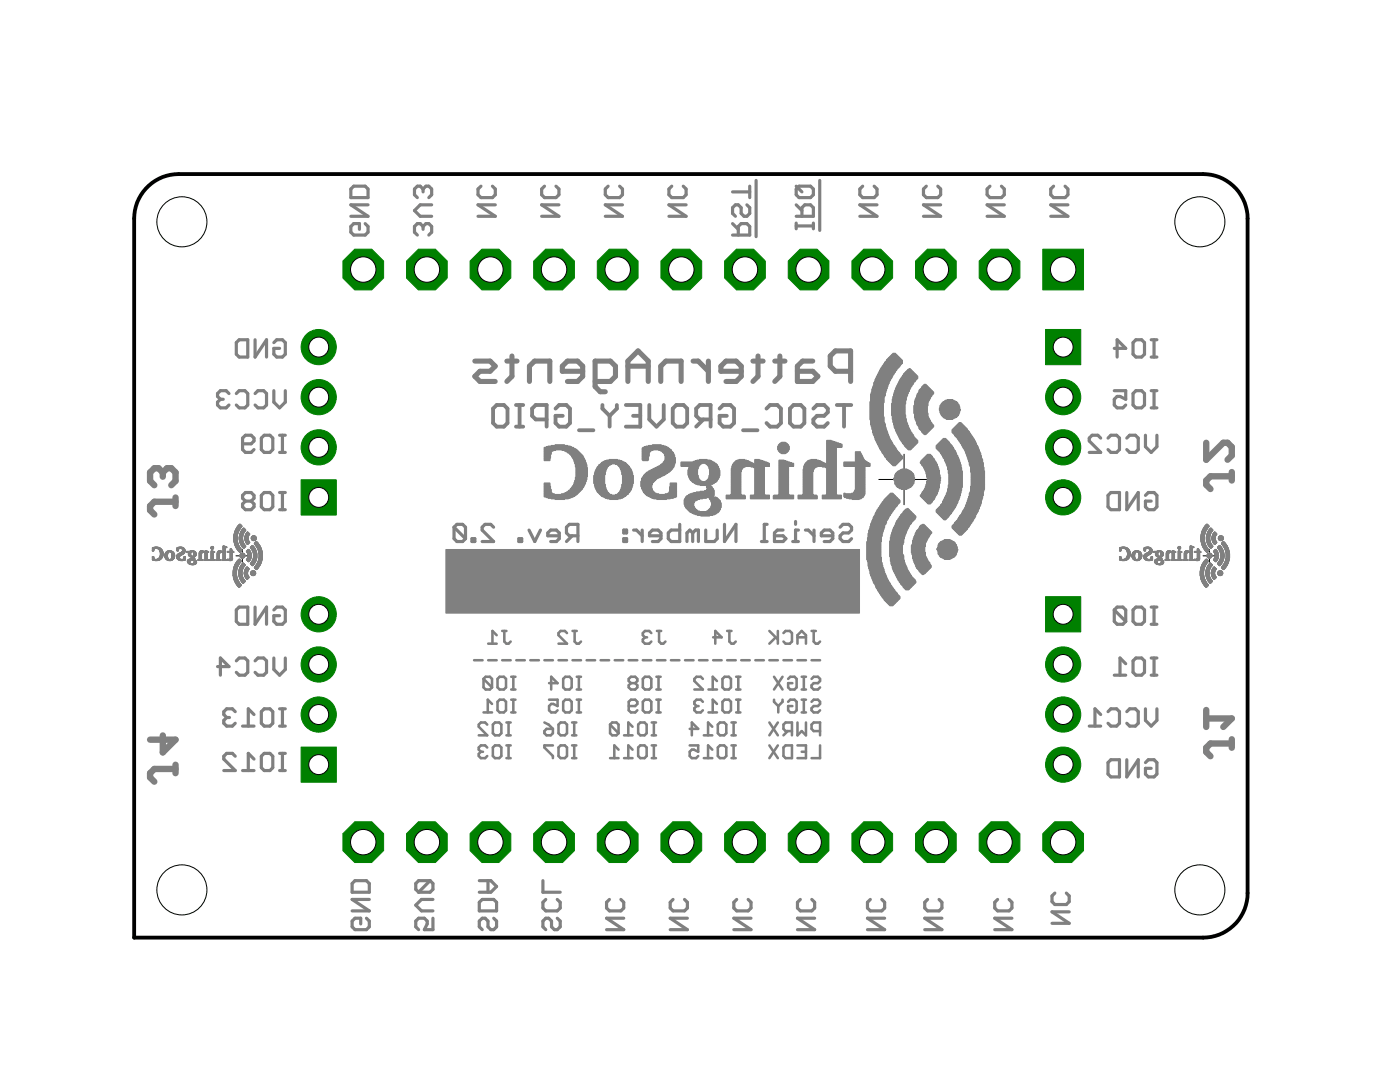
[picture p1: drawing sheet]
<svg xmlns="http://www.w3.org/2000/svg" width="279mm" height="216mm" viewBox="0 0 279 216" stroke-linecap="round" stroke-linejoin="round" font-family="sans-serif">
<path d="M175.4 95.7h10.1M180.4 90.6v10.1M47.1 110.9h2.5M48.4 109.6v2.6M240.1 110.9h2.5M241.4 109.6v2.6" fill="none" stroke="#000" stroke-width=".2"/>
<g fill="none" stroke="#808080" stroke-width=".63">
<path d="M70 37.7l.6-.6h2.3l.5 .6v1.7h-3.4zM84.4 37.7l-.5-.6h-.6l-.6 .6v1.2l.6 .5M84.4 37.7l.6-.6h.6l.5 .6v1.2l-.5 .5M84.4 37.7v.6M96 37.1l-.6 .6v1.2l.6 .5h2.3l.5-.5v-1.2l-.5-.6M108.7 37.1l-.6 .6v1.2l.6 .5h2.3l.5-.5v-1.2l-.5-.6M121.4 37.1l-.6 .6v1.2l.6 .5h2.3l.5-.5v-1.2l-.5-.6M134.1 37.1l-.6 .6v1.2l.6 .5h2.3l.5-.5v-1.2l-.5-.6M146.2 38.3h3.4M149.6 37.1v2.3M150.9 36v11.2M158.9 37.7l.6-.6h2.3l.5 .6v1.2l-.5 .5h-2.3l-.6-.5z"/>
<path d="M158.9 37.1l1.1 1.2M163.6 36v10M172.2 37.1l-.6 .6v1.2l.6 .5h2.3l.5-.5v-1.2l-.5-.6M184.9 37.1l-.6 .6v1.2l.6 .5h2.3l.5-.5v-1.2l-.5-.6M197.6 37.1l-.6 .6v1.2l.6 .5h2.3l.5-.5v-1.2l-.5-.6M210.3 37.1l-.6 .6v1.2l.6 .5h2.3l.5-.5v-1.2l-.5-.6M72.9 44.6l.5 .6v1.1l-.5 .6h-2.3l-.6-.6v-1.1l.6-.6h1.1v1.2M73.4 40.9h-3.4l3.4 2.3h-3.4M84.4 45.2l-.5-.6h-.6l-.6 .6v1.1l.6 .6M84.4 45.2l.6-.6h.6l.5 .6v1.1l-.5 .6M84.4 45.2v.6M86.1 40.9h-2.2l-1.2 1.1 1.2 1.2h2.2"/>
<path d="M98.8 40.9h-3.4l3.4 2.3h-3.4M111.5 40.9h-3.4l3.4 2.3h-3.4M124.2 40.9h-3.4l3.4 2.3h-3.4M136.9 40.9h-3.4l3.4 2.3h-3.4M146.2 46.9h3.4v-1.7l-.5-.6h-1.2l-.6 .6v1.7M146.2 44.6l1.1 1.2M149.1 40.9l.5 .5v1.2l-.5 .6h-.6l-.6-.6v-1.2l-.6-.5h-.5l-.6 .5v1.2l.6 .6M158.9 43.2h3.4v-1.8l-.5-.5h-1.2l-.6 .5v1.8M158.9 44.5v1.2M158.9 45.1h3.4M158.9 40.9l1.1 1.1M162.3 44.5v1.2"/>
<path d="M175 40.9h-3.4l3.4 2.3h-3.4M187.7 40.9h-3.4l3.4 2.3h-3.4M200.4 40.9h-3.4l3.4 2.3h-3.4M213.1 40.9h-3.4l3.4 2.3h-3.4M44 79.7l-.6 .5v.6l.6 .6h1.1l.6-.6M44 79.7h.6M45.7 78.5l-.6-.5h-1.1l-.6 .5v.6l.6 .6M47.2 78.5l.5-.5h1.2l.5 .5v2.3l-.5 .6h-1.2l-.5-.6M47.2 68.4l.5-.6h1.7v3.4h-1.7l-.5-.5zM50.9 78.5l.6-.5h1.1l.6 .5v2.3l-.6 .6h-1.1l-.6-.6M50.9 67.8v3.4l2.3-3.4v3.4M54.7 68.4l.5-.6h1.2l.5 .6v2.3l-.5 .5h-1.2l-.5-.5v-1.2h1.1"/>
<path d="M54.7 78v2.2l1.1 1.2 1.1-1.2v-2.2M222.4 78h2.3v1.7l-1.2-.6h-.6l-.5 .6v1.1l.5 .6h1.2l.6-.6M222.4 69.5h2.3l-1.8-1.7v3.4M226.7 78h1.1l.6 .5v2.3l-.6 .6h-1.1l-.6-.6v-2.3zM226.7 67.8h1.1l.6 .6v2.3l-.6 .5h-1.1l-.6-.5v-2.3zM229.7 78h1.2M229.7 67.8h1.2M229.7 71.2h1.2M230.3 67.8v3.4M230.3 78v3.4M48.4 88.6h1.7l.6-.6v-.6l-.6-.6h-1.1l-.6 .6v2.3l.6 .6h1.1l.6-.6M49 100l-.6-.6v-.6l.6-.5h1.1l.6 .5v.6l-.6 .6"/>
<path d="M49 100l-.6 .6v.5l.6 .6h1.1l.6-.6v-.5l-.6-.6M49 100h1.1M52.7 98.3h1.2l.5 .5v2.3l-.5 .6h-1.2l-.5-.6v-2.3zM52.7 86.8h1.2l.5 .6v2.3l-.5 .6h-1.2l-.5-.6v-2.3zM55.8 98.3h1.1M55.8 86.8h1.1M55.8 90.3h1.1M56.4 86.8v3.5M56.4 98.3v3.4M219.7 87.4l-.6-.6h-1.1l-.6 .6v.6l2.3 2.3h-2.3M221.1 87.4l.6-.6h1.1l.6 .6v2.3l-.6 .6h-1.1l-.6-.6M221.7 98.3h1.7v3.4h-1.7l-.6-.6v-2.3z"/>
<path d="M224.9 87.4l.5-.6h1.2l.6 .6v2.3l-.6 .6h-1.2l-.5-.6M224.9 98.3v3.4l2.3-3.4v3.4M228.6 86.8v2.3l1.1 1.2 1.2-1.2v-2.3M228.6 98.8l.6-.5h1.1l.6 .5v2.3l-.6 .6h-1.1l-.6-.6v-1.1h1.1M229.7 81.4h1.2M55.8 101.7h1.1M90.6 105.2l.6-.6h1.1l.6 .6v2.3M90.6 105.2v2.3l.6 .6h1.1l.6-.6M90.6 105.2l2.3 2.3M94.2 107.5h.6v.6h-.6zM98.5 105.2l-.6-.6h-1.1l-.6 .6v.6l2.3 2.3h-2.3M103.5 107.5h.6v.6h-.6z"/>
<path d="M105.6 105.8l1.1 2.3 1.2-2.3M111.6 106.9h-2.3v-.6l.6-.5h1.1l.6 .5v1.2l-.6 .6h-1.1M114.2 106.9l-1.1 1.2M115.3 106.9h-1.7l-.5-.6v-1.1l.5-.6h1.7v3.5M124.5 107.5h.6v.6h-.6zM124.5 105.8h.6v.5h-.6zM126.4 105.8h.6l1.2 1.1M128.2 105.8v2.3M131.9 106.9h-2.3v-.6l.6-.5h1.1l.6 .5v1.2l-.6 .6h-1.1M135.7 104.6v3.5h-1.8l-.5-.6v-1.2l.5-.5h1.8M138.2 106.3l.6-.5h.6v2.3M138.2 106.3v1.8"/>
<path d="M138.2 106.3l-.5-.5-.6 .5v1.8M140.8 105.8v2.3h1.8l.5-.6v-1.7M144.6 104.6v3.5l2.3-3.5v3.5M152 108.1h1.1M153.1 104.6h-.6v3.5M156.3 105.8h-1.2l-.5 .5v1.8h1.7l.5-.6-.5-.6h-1.7M158.2 108.1h1.1M158.8 104.1v.5M159.3 105.8h-.5v2.3M160.7 105.8h.6l1.2 1.1M162.5 105.8v2.3M166.2 106.9h-2.3v-.6l.6-.5h1.1l.6 .5v1.2l-.6 .6h-1.1"/>
<path d="M167.7 105.2l.5-.6h1.2l.5 .6v.6l-.5 .5h-1.2l-.5 .6v.6l.5 .6h1.2l.5-.6M43.4 133h2.3l-1.7-1.7v3.4M47.2 121.7l.5-.6h1.7v3.5h-1.7l-.5-.6zM47.2 131.9l.5-.6h1.2l.5 .6v2.3l-.5 .5h-1.2l-.5-.5M50.9 121.1v3.5l2.3-3.5v3.5M50.9 131.9l.6-.6h1.1l.6 .6v2.3l-.6 .5h-1.1l-.6-.5M54.7 121.7l.5-.6h1.2l.5 .6v2.3l-.5 .6h-1.2l-.5-.6v-1.1h1.1M54.7 131.3v2.3l1.1 1.1 1.1-1.1v-2.3M222.4 134.7h2.3M222.4 121.7l.5-.6h1.2l.6 .6v2.3M222.4 121.7v2.3l.5 .6h1.2l.6-.6M222.4 121.7l2.3 2.3"/>
<path d="M224.7 132.4l-1.2-1.1v3.4M226.7 131.3h1.1l.6 .6v2.3l-.6 .5h-1.1l-.6-.5v-2.3zM226.7 121.1h1.1l.6 .6v2.3l-.6 .6h-1.1l-.6-.6v-2.3zM229.7 131.3h1.2M229.7 134.7h1.2M229.7 121.1h1.2M229.7 124.6h1.2M230.3 121.1v3.5M230.3 131.3v3.4M45.2 143.2l-.5 .5v.6l.5 .6h1.2l.5-.6M45.2 143.2h.6M46.9 142l-.5-.6h-1.2l-.5 .6v.6l.5 .6"/>
<path d="M46.9 150.9l-.5-.6h-1.2l-.5 .6v.6l2.2 2.3h-2.2M48.4 144.9h2.3M48.4 153.8h2.3M50.7 142.6l-1.1-1.2v3.5M50.7 151.5l-1.1-1.2v3.5M52.2 142l.5-.6h1.2l.5 .6v2.3l-.5 .6h-1.2l-.5-.6zM52.2 150.9l.5-.6h1.2l.5 .6v2.3l-.5 .6h-1.2l-.5-.6zM55.8 141.4h1.1M55.8 144.9h1.1M55.8 153.8h1.1M55.8 150.3h1.1M56.4 141.4v3.5"/>
<path d="M56.4 150.3v3.5M217.4 144.9h2.3M219.7 142.6l-1.2-1.2v3.5M221.1 142l.6-.6h1.1l.6 .6v2.3l-.6 .6h-1.1l-.6-.6M221.7 151.6h1.7v3.4h-1.7l-.6-.5v-2.3zM224.9 142l.5-.6h1.2l.6 .6v2.3l-.6 .6h-1.2l-.5-.6M224.9 151.6v3.4l2.3-3.4v3.4M228.6 152.2l.6-.6h1.1l.6 .6v2.3l-.6 .5h-1.1l-.6-.5v-1.2h1.1M228.6 141.4v2.3l1.1 1.2 1.2-1.2v-2.3M70.3 176.3l.5-.6h2.3l.6 .6v1.7h-3.4zM73.7 179.5h-3.4l3.4 2.3h-3.4M85.8 175.7l.6 .6v1.2l-.6 .5h-2.3"/>
<path d="M85.8 175.7h-2.3l-.5 .6v1.2l.5 .5M85.8 175.7l-2.3 2.3M86.4 179.5h-2.3l-1.1 1.1 1.1 1.2h2.3M95.7 175.7h2.3l1.1 1.2-1.1 1.1h-2.3M97.4 175.7v2.3M108.4 175.7v2.3h3.4M108.9 179.5l-.5 .5v1.2l.5 .6h2.3l.6-.6v-1.2l-.6-.5M121.6 179.5l-.5 .5v1.2l.5 .6h2.3l.6-.6v-1.2l-.6-.5M134.3 179.5l-.5 .5v1.2l.5 .6h2.3l.6-.6v-1.2l-.6-.5M147 179.5l-.5 .5v1.2l.5 .6h2.3l.6-.6v-1.2l-.6-.5M159.7 179.5l-.5 .5v1.2l.5 .6h2.3l.6-.6v-1.2l-.6-.5M173.7 179.5l-.6 .5v1.2l.6 .6h2.3l.6-.6v-1.2l-.6-.5"/>
<path d="M185.1 179.5l-.5 .5v1.2l.5 .6h2.3l.6-.6v-1.2l-.6-.5M199.1 179.5l-.6 .5v1.2l.6 .6h2.3l.6-.6v-1.2l-.6-.5M210.5 178.2l-.5 .6v1.1l.5 .6h2.3l.6-.6v-1.1l-.6-.6M73.1 183.2l.6 .6v1.1l-.6 .6h-2.3l-.5-.6v-1.1l.5-.6h1.2v1.2M86.4 183.2v2.3h-1.7l.6-1.1v-.6l-.6-.6h-1.2l-.5 .6v1.1l.5 .6M95.7 180l.5-.5h2.3l.6 .5v1.8h-3.4zM98.5 183.2l.6 .6v1.1l-.6 .6h-.5l-.6-.6v-1.1l-.6-.6h-.6l-.5 .6v1.1l.5 .6M111.2 183.2l.6 .6v1.1l-.6 .6h-.6l-.5-.6v-1.1l-.6-.6h-.6l-.5 .6v1.1l.5 .6M124.5 183.2h-3.4l3.4 2.3h-3.4M137.2 183.2h-3.4l3.4 2.3h-3.4M149.9 183.2h-3.4l3.4 2.3h-3.4M162.6 183.2h-3.4l3.4 2.3h-3.4"/>
<path d="M176.6 183.2h-3.5l3.5 2.3h-3.5M188 183.2h-3.4l3.4 2.3h-3.4M202 183.2h-3.5l3.5 2.3h-3.5M213.4 181.9h-3.4l3.4 2.3h-3.4"/>
</g>
<g fill="#808080" stroke="#808080" stroke-width=".2">
<path d="M89 109.6h82.5v12.7h-82.5z"/>
<path d="M177.6 120.8h.6v.1h-.6z"/>
<path d="M177.4 120.6h.9v.2h-.9z"/>
<path d="M177.3 120.5h1.2v.1h-1.2z"/>
<path d="M177.2 120.4h1.4v.1h-1.4z"/>
<path d="M177.1 120.2h1.6v.2h-1.6z"/>
<path d="M176.9 120.1h1.9v.1h-1.9z"/>
<path d="M176.8 120h2.2v.1h-2.2z"/>
<path d="M176.7 119.9h2.4v.1h-2.4z"/>
<path d="M176.6 119.7h2.6v.2h-2.6z"/>
<path d="M176.4 119.6h2.9v.1h-2.9z"/>
<path d="M176.4 119.5h3.1v.1h-3.1z"/>
<path d="M176.3 119.4h3.3v.1h-3.3z"/>
<path d="M176.2 119.2h3.4v.2h-3.4z"/>
<path d="M176 119.1h3.6v.1h-3.6z"/>
<path d="M176 119h3.6v.1h-3.6z"/>
<path d="M175.9 118.9h3.6v.1h-3.6z"/>
<path d="M175.8 118.7h3.5v.2h-3.5z"/>
<path d="M175.8 118.6h3.4v.1h-3.4z"/>
<path d="M175.7 118.5h3.4v.1h-3.4z"/>
<path d="M175.5 118.3h3.6v.2h-3.6z"/>
<path d="M175.5 118.2h3.5v.1h-3.5z"/>
<path d="M175.4 118.1h3.4v.1h-3.4z"/>
<path d="M175.3 118h3.4v.1h-3.4z"/>
<path d="M175.3 117.8h3.3v.2h-3.3z"/>
<path d="M175.2 117.7h3.4v.1h-3.4z"/>
<path d="M180.7 117.6h.7v.1h-.7z"/>
<path d="M175.2 117.6h3.3v.1h-3.3z"/>
<path d="M180.6 117.5h.9v.1h-.9z"/>
<path d="M175 117.5h3.3v.1h-3.3z"/>
<path d="M180.5 117.3h1.1v.2h-1.1z"/>
<path d="M174.9 117.3h3.3v.2h-3.3z"/>
<path d="M180.4 117.2h1.4v.1h-1.4z"/>
<path d="M174.9 117.2h3.3v.1h-3.3z"/>
<path d="M180.2 117.1h1.7v.1h-1.7z"/>
<path d="M174.8 117.1h3.3v.1h-3.3z"/>
<path d="M180.2 116.9h1.8v.2h-1.8z"/>
<path d="M174.8 116.9h3.1v.2h-3.1z"/>
<path d="M180.1 116.8h2v.1h-2z"/>
<path d="M174.8 116.8h3.1v.1h-3.1z"/>
<path d="M180 116.7h2.3v.1h-2.3z"/>
<path d="M174.6 116.7h3.2v.1h-3.2z"/>
<path d="M179.9 116.6h2.5v.1h-2.5z"/>
<path d="M174.6 116.6h3.1v.1h-3.1z"/>
<path d="M179.7 116.4h2.8v.2h-2.8z"/>
<path d="M174.5 116.4h3.2v.2h-3.2z"/>
<path d="M179.7 116.3h2.9v.1h-2.9z"/>
<path d="M174.4 116.3h3.2v.1h-3.2z"/>
<path d="M179.6 116.2h3.2v.1h-3.2z"/>
<path d="M174.4 116.2h3.2v.1h-3.2z"/>
<path d="M179.5 116.1h3.3v.1h-3.3z"/>
<path d="M174.3 116.1h3.1v.1h-3.1z"/>
<path d="M179.5 115.9h3.3v.2h-3.3z"/>
<path d="M174.3 115.9h3v.2h-3z"/>
<path d="M179.3 115.8h3.3v.1h-3.3z"/>
<path d="M174.3 115.8h3v.1h-3z"/>
<path d="M179.2 115.7h3.4v.1h-3.4z"/>
<path d="M174.1 115.7h3.1v.1h-3.1z"/>
<path d="M179.2 115.5h3.3v.2h-3.3z"/>
<path d="M174.1 115.5h3.1v.2h-3.1z"/>
<path d="M179.1 115.4h3.3v.1h-3.3z"/>
<path d="M174 115.4h3.1v.1h-3.1z"/>
<path d="M179.1 115.3h3.2v.1h-3.2z"/>
<path d="M174 115.3h3.1v.1h-3.1z"/>
<path d="M179 115.2h3.1v.1h-3.1z"/>
<path d="M174 115.2h2.9v.1h-2.9z"/>
<path d="M179 115h3v.2h-3z"/>
<path d="M173.9 115h3v.2h-3z"/>
<path d="M178.8 114.9h3.1v.1h-3.1z"/>
<path d="M173.9 114.9h3v.1h-3z"/>
<path d="M178.8 114.8h3.1v.1h-3.1z"/>
<path d="M173.8 114.8h3v.1h-3z"/>
<path d="M178.7 114.7h3.1v.1h-3.1z"/>
<path d="M173.8 114.7h3v.1h-3z"/>
<path d="M184 114.5h.3v.2h-.3z"/>
<path d="M178.7 114.5h2.9v.2h-2.9z"/>
<path d="M173.8 114.5h2.9v.2h-2.9z"/>
<path d="M183.9 114.4h.7v.1h-.7z"/>
<path d="M178.6 114.4h3v.1h-3z"/>
<path d="M173.6 114.4h3.1v.1h-3.1z"/>
<path d="M183.8 114.3h.9v.1h-.9z"/>
<path d="M178.6 114.3h2.9v.1h-2.9z"/>
<path d="M173.6 114.3h3v.1h-3z"/>
<path d="M183.7 114.2h1.1v.1h-1.1z"/>
<path d="M178.5 114.2h3v.1h-3z"/>
<path d="M173.6 114.2h3v.1h-3z"/>
<path d="M183.5 114h1.4v.2h-1.4z"/>
<path d="M178.5 114h2.9v.2h-2.9z"/>
<path d="M173.6 114h3v.2h-3z"/>
<path d="M183.4 113.9h1.7v.1h-1.7z"/>
<path d="M178.3 113.9h3v.1h-3z"/>
<path d="M173.6 113.9h2.8v.1h-2.8z"/>
<path d="M183.4 113.8h1.8v.1h-1.8z"/>
<path d="M178.3 113.8h3v.1h-3z"/>
<path d="M173.5 113.8h2.9v.1h-2.9z"/>
<path d="M183.3 113.6h2v.2h-2z"/>
<path d="M178.2 113.6h2.9v.2h-2.9z"/>
<path d="M173.5 113.6h2.9v.2h-2.9z"/>
<path d="M183.2 113.5h2.2v.1h-2.2z"/>
<path d="M178.2 113.5h2.9v.1h-2.9z"/>
<path d="M173.5 113.5h2.9v.1h-2.9z"/>
<path d="M183 113.4h2.6v.1h-2.6z"/>
<path d="M178.2 113.4h2.8v.1h-2.8z"/>
<path d="M173.4 113.4h2.9v.1h-2.9z"/>
<path d="M182.9 113.3h2.8v.1h-2.8z"/>
<path d="M178.1 113.3h2.9v.1h-2.9z"/>
<path d="M173.4 113.3h2.9v.1h-2.9z"/>
<path d="M182.9 113.1h2.9v.2h-2.9z"/>
<path d="M178.1 113.1h2.9v.2h-2.9z"/>
<path d="M173.4 113.1h2.8v.2h-2.8z"/>
<path d="M182.8 113h3v.1h-3z"/>
<path d="M178.1 113h2.8v.1h-2.8z"/>
<path d="M173.4 113h2.8v.1h-2.8z"/>
<path d="M182.8 112.9h3v.1h-3z"/>
<path d="M178.1 112.9h2.8v.1h-2.8z"/>
<path d="M173.2 112.9h3v.1h-3z"/>
<path d="M182.8 112.8h3v.1h-3z"/>
<path d="M177.9 112.8h2.8v.1h-2.8z"/>
<path d="M173.2 112.8h3v.1h-3z"/>
<path d="M182.6 112.6h3.1v.2h-3.1z"/>
<path d="M177.9 112.6h2.8v.2h-2.8z"/>
<path d="M173.2 112.6h2.8v.2h-2.8z"/>
<path d="M182.6 112.5h3v.1h-3z"/>
<path d="M177.8 112.5h2.8v.1h-2.8z"/>
<path d="M173.2 112.5h2.8v.1h-2.8z"/>
<path d="M182.5 112.4h3.1v.1h-3.1z"/>
<path d="M177.8 112.4h2.8v.1h-2.8z"/>
<path d="M173.2 112.4h2.8v.1h-2.8z"/>
<path d="M182.5 112.2h3.1v.2h-3.1z"/>
<path d="M177.8 112.2h2.8v.2h-2.8z"/>
<path d="M173.2 112.2h2.8v.2h-2.8z"/>
<path d="M182.4 112.1h3v.1h-3z"/>
<path d="M177.8 112.1h2.7v.1h-2.7z"/>
<path d="M173.2 112.1h2.7v.1h-2.7z"/>
<path d="M182.4 112h2.9v.1h-2.9z"/>
<path d="M177.8 112h2.7v.1h-2.7z"/>
<path d="M173.1 112h2.8v.1h-2.8z"/>
<path d="M182.4 111.9h2.8v.1h-2.8z"/>
<path d="M177.7 111.9h2.8v.1h-2.8z"/>
<path d="M173.1 111.9h2.8v.1h-2.8z"/>
<path d="M182.3 111.7h2.9v.2h-2.9z"/>
<path d="M177.7 111.7h2.8v.2h-2.8z"/>
<path d="M173.1 111.7h2.8v.2h-2.8z"/>
<path d="M182.3 111.6h2.8v.1h-2.8z"/>
<path d="M177.7 111.6h2.7v.1h-2.7z"/>
<path d="M173 111.6h2.9v.1h-2.9z"/>
<path d="M188.5 111.5h1.1v.1h-1.1z"/>
<path d="M182.3 111.5h2.8v.1h-2.8z"/>
<path d="M177.7 111.5h2.7v.1h-2.7z"/>
<path d="M173 111.5h2.9v.1h-2.9z"/>
<path d="M188.2 111.4h1.7v.1h-1.7z"/>
<path d="M182.1 111.4h2.8v.1h-2.8z"/>
<path d="M177.7 111.4h2.7v.1h-2.7z"/>
<path d="M173 111.4h2.9v.1h-2.9z"/>
<path d="M188 111.2h2.1v.2h-2.1z"/>
<path d="M182.1 111.2h2.8v.2h-2.8z"/>
<path d="M177.7 111.2h2.7v.2h-2.7z"/>
<path d="M173 111.2h2.9v.2h-2.9z"/>
<path d="M187.7 111.1h2.7v.1h-2.7z"/>
<path d="M182.1 111.1h2.7v.1h-2.7z"/>
<path d="M177.7 111.1h2.7v.1h-2.7z"/>
<path d="M173 111.1h2.8v.1h-2.8z"/>
<path d="M187.6 111h2.9v.1h-2.9z"/>
<path d="M182.1 111h2.7v.1h-2.7z"/>
<path d="M177.6 111h2.8v.1h-2.8z"/>
<path d="M173 111h2.8v.1h-2.8z"/>
<path d="M187.5 110.8h3.1v.2h-3.1z"/>
<path d="M182.1 110.8h2.6v.2h-2.6z"/>
<path d="M177.6 110.8h2.8v.2h-2.8z"/>
<path d="M173 110.8h2.8v.2h-2.8z"/>
<path d="M187.5 110.7h3.3v.1h-3.3z"/>
<path d="M182.1 110.7h2.6v.1h-2.6z"/>
<path d="M177.6 110.7h2.6v.1h-2.6z"/>
<path d="M173 110.7h2.8v.1h-2.8z"/>
<path d="M187.3 110.6h3.5v.1h-3.5z"/>
<path d="M182 110.6h2.7v.1h-2.7z"/>
<path d="M177.6 110.6h2.6v.1h-2.6z"/>
<path d="M173 110.6h2.8v.1h-2.8z"/>
<path d="M187.2 110.5h3.7v.1h-3.7z"/>
<path d="M182 110.5h2.7v.1h-2.7z"/>
<path d="M177.6 110.5h2.5v.1h-2.5z"/>
<path d="M173 110.5h2.8v.1h-2.8z"/>
<path d="M187.2 110.3h3.7v.2h-3.7z"/>
<path d="M182 110.3h2.7v.2h-2.7z"/>
<path d="M177.6 110.3h2.5v.2h-2.5z"/>
<path d="M173 110.3h2.8v.2h-2.8z"/>
<path d="M187.2 110.2h3.7v.1h-3.7z"/>
<path d="M181.9 110.2h2.8v.1h-2.8z"/>
<path d="M177.6 110.2h2.5v.1h-2.5z"/>
<path d="M173 110.2h2.8v.1h-2.8z"/>
<path d="M187.2 110.1h3.8v.1h-3.8z"/>
<path d="M181.9 110.1h2.7v.1h-2.7z"/>
<path d="M177.6 110.1h2.5v.1h-2.5z"/>
<path d="M173 110.1h2.8v.1h-2.8z"/>
<path d="M187.2 110h3.8v.1h-3.8z"/>
<path d="M181.9 110h2.7v.1h-2.7z"/>
<path d="M177.6 110h2.5v.1h-2.5z"/>
<path d="M173 110h2.8v.1h-2.8z"/>
<path d="M187.1 109.8h3.9v.2h-3.9z"/>
<path d="M181.9 109.8h2.7v.2h-2.7z"/>
<path d="M177.6 109.8h2.5v.2h-2.5z"/>
<path d="M173 109.8h2.8v.2h-2.8z"/>
<path d="M187.1 109.7h4.1v.1h-4.1z"/>
<path d="M181.9 109.7h2.7v.1h-2.7z"/>
<path d="M177.6 109.7h2.5v.1h-2.5z"/>
<path d="M173 109.7h2.8v.1h-2.8z"/>
<path d="M187 109.6h4.2v.1h-4.2z"/>
<path d="M181.9 109.6h2.7v.1h-2.7z"/>
<path d="M177.6 109.6h2.5v.1h-2.5z"/>
<path d="M173 109.6h2.8v.1h-2.8z"/>
<path d="M187 109.5h4v.1h-4z"/>
<path d="M181.9 109.5h2.7v.1h-2.7z"/>
<path d="M177.6 109.5h2.5v.1h-2.5z"/>
<path d="M173 109.5h2.8v.1h-2.8z"/>
<path d="M187.1 109.3h3.9v.2h-3.9z"/>
<path d="M181.9 109.3h2.7v.2h-2.7z"/>
<path d="M177.6 109.3h2.5v.2h-2.5z"/>
<path d="M173 109.3h2.8v.2h-2.8z"/>
<path d="M187.1 109.2h3.9v.1h-3.9z"/>
<path d="M181.9 109.2h2.7v.1h-2.7z"/>
<path d="M177.6 109.2h2.5v.1h-2.5z"/>
<path d="M173 109.2h2.8v.1h-2.8z"/>
<path d="M187.2 109.1h3.8v.1h-3.8z"/>
<path d="M181.9 109.1h2.7v.1h-2.7z"/>
<path d="M177.6 109.1h2.5v.1h-2.5z"/>
<path d="M173 109.1h2.8v.1h-2.8z"/>
<path d="M187.2 108.9h3.7v.2h-3.7z"/>
<path d="M181.9 108.9h2.8v.2h-2.8z"/>
<path d="M177.6 108.9h2.5v.2h-2.5z"/>
<path d="M173 108.9h2.8v.2h-2.8z"/>
<path d="M187.2 108.8h3.7v.1h-3.7z"/>
<path d="M181.9 108.8h2.8v.1h-2.8z"/>
<path d="M177.6 108.8h2.5v.1h-2.5z"/>
<path d="M173 108.8h2.8v.1h-2.8z"/>
<path d="M187.2 108.7h3.7v.1h-3.7z"/>
<path d="M182 108.7h2.7v.1h-2.7z"/>
<path d="M177.6 108.7h2.5v.1h-2.5z"/>
<path d="M173 108.7h2.8v.1h-2.8z"/>
<path d="M187.3 108.6h3.5v.1h-3.5z"/>
<path d="M182 108.6h2.7v.1h-2.7z"/>
<path d="M177.6 108.6h2.6v.1h-2.6z"/>
<path d="M173 108.6h2.8v.1h-2.8z"/>
<path d="M187.3 108.4h3.3v.2h-3.3z"/>
<path d="M182.1 108.4h2.6v.2h-2.6z"/>
<path d="M177.6 108.4h2.6v.2h-2.6z"/>
<path d="M173 108.4h2.8v.2h-2.8z"/>
<path d="M187.5 108.3h3.1v.1h-3.1z"/>
<path d="M182.1 108.3h2.6v.1h-2.6z"/>
<path d="M177.6 108.3h2.6v.1h-2.6z"/>
<path d="M173 108.3h2.8v.1h-2.8z"/>
<path d="M187.6 108.2h2.9v.1h-2.9z"/>
<path d="M182.1 108.2h2.7v.1h-2.7z"/>
<path d="M177.6 108.2h2.8v.1h-2.8z"/>
<path d="M173 108.2h2.8v.1h-2.8z"/>
<path d="M187.7 108.1h2.7v.1h-2.7z"/>
<path d="M182.1 108.1h2.7v.1h-2.7z"/>
<path d="M177.6 108.1h2.8v.1h-2.8z"/>
<path d="M173 108.1h2.8v.1h-2.8z"/>
<path d="M188 107.9h2.1v.2h-2.1z"/>
<path d="M182.1 107.9h2.8v.2h-2.8z"/>
<path d="M177.6 107.9h2.8v.2h-2.8z"/>
<path d="M173.1 107.9h2.8v.2h-2.8z"/>
<path d="M188.2 107.8h1.7v.1h-1.7z"/>
<path d="M182.1 107.8h2.8v.1h-2.8z"/>
<path d="M177.7 107.8h2.7v.1h-2.7z"/>
<path d="M173.1 107.8h2.8v.1h-2.8z"/>
<path d="M188.5 107.7h1.1v.1h-1.1z"/>
<path d="M182.3 107.7h2.8v.1h-2.8z"/>
<path d="M177.7 107.7h2.7v.1h-2.7z"/>
<path d="M173.1 107.7h2.8v.1h-2.8z"/>
<path d="M182.3 107.5h2.8v.2h-2.8z"/>
<path d="M177.7 107.5h2.7v.2h-2.7z"/>
<path d="M173.1 107.5h2.8v.2h-2.8z"/>
<path d="M182.3 107.4h2.9v.1h-2.9z"/>
<path d="M177.7 107.4h2.8v.1h-2.8z"/>
<path d="M173.1 107.4h2.8v.1h-2.8z"/>
<path d="M182.4 107.3h2.8v.1h-2.8z"/>
<path d="M177.7 107.3h2.8v.1h-2.8z"/>
<path d="M173.1 107.3h2.8v.1h-2.8z"/>
<path d="M182.4 107.2h2.9v.1h-2.9z"/>
<path d="M177.7 107.2h2.8v.1h-2.8z"/>
<path d="M173.2 107.2h2.7v.1h-2.7z"/>
<path d="M182.4 107h3v.2h-3z"/>
<path d="M177.8 107h2.7v.2h-2.7z"/>
<path d="M173.2 107h2.7v.2h-2.7z"/>
<path d="M182.5 106.9h2.9v.1h-2.9z"/>
<path d="M177.8 106.9h2.8v.1h-2.8z"/>
<path d="M173.2 106.9h2.8v.1h-2.8z"/>
<path d="M182.5 106.8h3.1v.1h-3.1z"/>
<path d="M177.8 106.8h2.8v.1h-2.8z"/>
<path d="M173.2 106.8h2.8v.1h-2.8z"/>
<path d="M191.4 106.7h.5v.1h-.5z"/>
<path d="M182.6 106.7h3v.1h-3z"/>
<path d="M177.8 106.7h2.8v.1h-2.8z"/>
<path d="M173.2 106.7h2.8v.1h-2.8z"/>
<path d="M191.3 106.5h.7v.2h-.7z"/>
<path d="M182.6 106.5h3.1v.2h-3.1z"/>
<path d="M177.9 106.5h2.8v.2h-2.8z"/>
<path d="M173.2 106.5h2.8v.2h-2.8z"/>
<path d="M191.2 106.4h1v.1h-1z"/>
<path d="M182.6 106.4h3.2v.1h-3.2z"/>
<path d="M177.9 106.4h2.8v.1h-2.8z"/>
<path d="M173.2 106.4h2.8v.1h-2.8z"/>
<path d="M191 106.3h1.3v.1h-1.3z"/>
<path d="M182.8 106.3h3.1v.1h-3.1z"/>
<path d="M177.9 106.3h3v.1h-3z"/>
<path d="M173.4 106.3h2.8v.1h-2.8z"/>
<path d="M190.9 106.2h1.5v.1h-1.5z"/>
<path d="M182.8 106.2h3.1v.1h-3.1z"/>
<path d="M178.1 106.2h2.8v.1h-2.8z"/>
<path d="M173.4 106.2h2.8v.1h-2.8z"/>
<path d="M190.8 106h1.8v.2h-1.8z"/>
<path d="M182.9 106h2.9v.2h-2.9z"/>
<path d="M178.1 106h2.8v.2h-2.8z"/>
<path d="M173.4 106h2.8v.2h-2.8z"/>
<path d="M190.6 105.9h2.1v.1h-2.1z"/>
<path d="M182.9 105.9h2.8v.1h-2.8z"/>
<path d="M178.1 105.9h2.9v.1h-2.9z"/>
<path d="M173.4 105.9h2.9v.1h-2.9z"/>
<path d="M190.5 105.8h2.3v.1h-2.3z"/>
<path d="M183 105.8h2.6v.1h-2.6z"/>
<path d="M178.2 105.8h2.8v.1h-2.8z"/>
<path d="M173.4 105.8h2.9v.1h-2.9z"/>
<path d="M190.4 105.6h2.5v.2h-2.5z"/>
<path d="M183.2 105.6h2.2v.2h-2.2z"/>
<path d="M178.2 105.6h2.9v.2h-2.9z"/>
<path d="M173.5 105.6h2.8v.2h-2.8z"/>
<path d="M190.3 105.5h2.8v.1h-2.8z"/>
<path d="M183.3 105.5h2v.1h-2z"/>
<path d="M178.2 105.5h2.9v.1h-2.9z"/>
<path d="M173.5 105.5h2.9v.1h-2.9z"/>
<path d="M190.1 105.4h3v.1h-3z"/>
<path d="M183.4 105.4h1.8v.1h-1.8z"/>
<path d="M178.3 105.4h3v.1h-3z"/>
<path d="M173.6 105.4h2.8v.1h-2.8z"/>
<path d="M190 105.3h3.2v.1h-3.2z"/>
<path d="M183.4 105.3h1.7v.1h-1.7z"/>
<path d="M178.3 105.3h3v.1h-3z"/>
<path d="M173.6 105.3h2.8v.1h-2.8z"/>
<path d="M190 105.1h3.3v.2h-3.3z"/>
<path d="M183.5 105.1h1.4v.2h-1.4z"/>
<path d="M178.5 105.1h2.9v.2h-2.9z"/>
<path d="M173.6 105.1h3v.2h-3z"/>
<path d="M190 105h3.4v.1h-3.4z"/>
<path d="M183.5 105h1.3v.1h-1.3z"/>
<path d="M178.5 105h2.9v.1h-2.9z"/>
<path d="M173.6 105h3v.1h-3z"/>
<path d="M190 104.9h3.4v.1h-3.4z"/>
<path d="M183.7 104.9h1v.1h-1z"/>
<path d="M178.6 104.9h2.9v.1h-2.9z"/>
<path d="M173.8 104.9h2.8v.1h-2.8z"/>
<path d="M190.1 104.8h3.5v.1h-3.5z"/>
<path d="M183.8 104.8h.8v.1h-.8z"/>
<path d="M178.6 104.8h2.9v.1h-2.9z"/>
<path d="M173.8 104.8h2.8v.1h-2.8z"/>
<path d="M190.3 104.6h3.4v.2h-3.4z"/>
<path d="M184 104.6h.4v.2h-.4z"/>
<path d="M178.7 104.6h2.9v.2h-2.9z"/>
<path d="M173.8 104.6h2.9v.2h-2.9z"/>
<path d="M190.4 104.5h3.3v.1h-3.3z"/>
<path d="M178.7 104.5h3.1v.1h-3.1z"/>
<path d="M173.8 104.5h3v.1h-3z"/>
<path d="M190.5 104.4h3.3v.1h-3.3z"/>
<path d="M178.7 104.4h3.2v.1h-3.2z"/>
<path d="M173.9 104.4h2.9v.1h-2.9z"/>
<path d="M190.5 104.2h3.5v.2h-3.5z"/>
<path d="M178.8 104.2h3.1v.2h-3.1z"/>
<path d="M173.9 104.2h3v.2h-3z"/>
<path d="M190.6 104.1h3.4v.1h-3.4z"/>
<path d="M178.8 104.1h3.2v.1h-3.2z"/>
<path d="M174 104.1h2.9v.1h-2.9z"/>
<path d="M190.8 104h3.3v.1h-3.3z"/>
<path d="M179 104h3.1v.1h-3.1z"/>
<path d="M174 104h2.9v.1h-2.9z"/>
<path d="M190.9 103.9h3.3v.1h-3.3z"/>
<path d="M179 103.9h3.3v.1h-3.3z"/>
<path d="M174 103.9h2.9v.1h-2.9z"/>
<path d="M191 103.7h3.2v.2h-3.2z"/>
<path d="M179.1 103.7h3.3v.2h-3.3z"/>
<path d="M174.1 103.7h3v.2h-3z"/>
<path d="M191.2 103.6h3.1v.1h-3.1z"/>
<path d="M188.4 103.6h.3v.1h-.3z"/>
<path d="M179.2 103.6h3.3v.1h-3.3z"/>
<path d="M174.1 103.6h3.1v.1h-3.1z"/>
<path d="M191.2 103.5h3.1v.1h-3.1z"/>
<path d="M188.2 103.5h.7v.1h-.7z"/>
<path d="M179.2 103.5h3.4v.1h-3.4z"/>
<path d="M174.3 103.5h2.9v.1h-2.9z"/>
<path d="M191.3 103.4h3.2v.1h-3.2z"/>
<path d="M188.1 103.4h.9v.1h-.9z"/>
<path d="M179.3 103.4h3.3v.1h-3.3z"/>
<path d="M174.3 103.4h3v.1h-3z"/>
<path d="M191.3 103.2h3.3v.2h-3.3z"/>
<path d="M188 103.2h1.1v.2h-1.1z"/>
<path d="M179.5 103.2h3.3v.2h-3.3z"/>
<path d="M174.3 103.2h3v.2h-3z"/>
<path d="M191.4 103.1h3.2v.1h-3.2z"/>
<path d="M187.9 103.1h1.4v.1h-1.4z"/>
<path d="M179.5 103.1h3.3v.1h-3.3z"/>
<path d="M174.4 103.1h3v.1h-3z"/>
<path d="M191.5 103h3.2v.1h-3.2z"/>
<path d="M187.7 103h1.7v.1h-1.7z"/>
<path d="M179.6 103h3.2v.1h-3.2z"/>
<path d="M174.4 103h3v.1h-3z"/>
<path d="M191.5 102.8h3.2v.2h-3.2z"/>
<path d="M187.6 102.8h1.8v.2h-1.8z"/>
<path d="M179.7 102.8h2.9v.2h-2.9z"/>
<path d="M174.5 102.8h3.1v.2h-3.1z"/>
<path d="M139.8 102.8h1.8v.2h-1.8z"/>
<path d="M191.7 102.7h3v.1h-3z"/>
<path d="M187.5 102.7h2v.1h-2z"/>
<path d="M179.7 102.7h2.8v.1h-2.8z"/>
<path d="M174.6 102.7h3.1v.1h-3.1z"/>
<path d="M139.2 102.7h3.1v.1h-3.1z"/>
<path d="M191.8 102.6h3v.1h-3z"/>
<path d="M187.3 102.6h2.3v.1h-2.3z"/>
<path d="M179.9 102.6h2.5v.1h-2.5z"/>
<path d="M174.6 102.6h3.1v.1h-3.1z"/>
<path d="M138.8 102.6h3.8v.1h-3.8z"/>
<path d="M191.9 102.5h2.9v.1h-2.9z"/>
<path d="M187.2 102.5h2.6v.1h-2.6z"/>
<path d="M180 102.5h2.3v.1h-2.3z"/>
<path d="M174.6 102.5h3.2v.1h-3.2z"/>
<path d="M138.5 102.5h4.4v.1h-4.4z"/>
<path d="M191.9 102.3h3.1v.2h-3.1z"/>
<path d="M187.1 102.3h2.8v.2h-2.8z"/>
<path d="M180.1 102.3h2v.2h-2z"/>
<path d="M174.8 102.3h3.1v.2h-3.1z"/>
<path d="M138.2 102.3h4.8v.2h-4.8z"/>
<path d="M192 102.2h3.1v.1h-3.1z"/>
<path d="M187 102.2h2.9v.1h-2.9z"/>
<path d="M180.2 102.2h1.8v.1h-1.8z"/>
<path d="M174.8 102.2h3.1v.1h-3.1z"/>
<path d="M137.9 102.2h5.4v.1h-5.4z"/>
<path d="M192 102.1h3.1v.1h-3.1z"/>
<path d="M186.8 102.1h3.2v.1h-3.2z"/>
<path d="M180.2 102.1h1.7v.1h-1.7z"/>
<path d="M174.9 102.1h3.2v.1h-3.2z"/>
<path d="M137.7 102.1h5.7v.1h-5.7z"/>
<path d="M192.2 102h3v.1h-3z"/>
<path d="M186.8 102h3.3v.1h-3.3z"/>
<path d="M180.4 102h1.4v.1h-1.4z"/>
<path d="M174.9 102h3.3v.1h-3.3z"/>
<path d="M141 102h2.5v.1h-2.5z"/>
<path d="M137.6 102h2v.1h-2z"/>
<path d="M192.2 101.8h3v.2h-3z"/>
<path d="M186.8 101.8h3.3v.2h-3.3z"/>
<path d="M180.5 101.8h1.1v.2h-1.1z"/>
<path d="M175 101.8h3.2v.2h-3.2z"/>
<path d="M141.2 101.8h2.3v.2h-2.3z"/>
<path d="M137.4 101.8h1.8v.2h-1.8z"/>
<path d="M192.3 101.7h2.9v.1h-2.9z"/>
<path d="M186.8 101.7h3.5v.1h-3.5z"/>
<path d="M180.6 101.7h.9v.1h-.9z"/>
<path d="M175 101.7h3.3v.1h-3.3z"/>
<path d="M141.4 101.7h2.3v.1h-2.3z"/>
<path d="M137.3 101.7h1.8v.1h-1.8z"/>
<path d="M192.4 101.6h2.9v.1h-2.9z"/>
<path d="M187 101.6h3.4v.1h-3.4z"/>
<path d="M180.7 101.6h.7v.1h-.7z"/>
<path d="M175.2 101.6h3.3v.1h-3.3z"/>
<path d="M141.5 101.6h2.3v.1h-2.3z"/>
<path d="M137.2 101.6h1.6v.1h-1.6z"/>
<path d="M192.4 101.5h2.9v.1h-2.9z"/>
<path d="M187.1 101.5h3.3v.1h-3.3z"/>
<path d="M181 101.5h.3v.1h-.3z"/>
<path d="M175.3 101.5h3.3v.1h-3.3z"/>
<path d="M141.6 101.5h2.2v.1h-2.2z"/>
<path d="M137.1 101.5h1.7v.1h-1.7z"/>
<path d="M192.6 101.3h2.9v.2h-2.9z"/>
<path d="M187.2 101.3h3.3v.2h-3.3z"/>
<path d="M175.3 101.3h3.3v.2h-3.3z"/>
<path d="M141.8 101.3h2v.2h-2z"/>
<path d="M136.9 101.3h1.8v.2h-1.8z"/>
<path d="M192.6 101.2h2.9v.1h-2.9z"/>
<path d="M187.3 101.2h3.3v.1h-3.3z"/>
<path d="M175.4 101.2h3.3v.1h-3.3z"/>
<path d="M141.9 101.2h2v.1h-2z"/>
<path d="M136.8 101.2h1.8v.1h-1.8z"/>
<path d="M192.7 101.1h2.8v.1h-2.8z"/>
<path d="M187.5 101.1h3.1v.1h-3.1z"/>
<path d="M175.5 101.1h3.3v.1h-3.3z"/>
<path d="M141.9 101.1h2v.1h-2z"/>
<path d="M136.8 101.1h1.8v.1h-1.8z"/>
<path d="M192.7 100.9h2.9v.2h-2.9z"/>
<path d="M187.6 100.9h3.2v.2h-3.2z"/>
<path d="M175.5 100.9h3.5v.2h-3.5z"/>
<path d="M141.9 100.9h2v.2h-2z"/>
<path d="M136.7 100.9h1.8v.2h-1.8z"/>
<path d="M192.7 100.8h2.9v.1h-2.9z"/>
<path d="M187.7 100.8h3.1v.1h-3.1z"/>
<path d="M175.7 100.8h3.4v.1h-3.4z"/>
<path d="M142 100.8h1.9v.1h-1.9z"/>
<path d="M136.7 100.8h1.8v.1h-1.8z"/>
<path d="M192.8 100.7h2.9v.1h-2.9z"/>
<path d="M187.7 100.7h3.2v.1h-3.2z"/>
<path d="M175.8 100.7h3.3v.1h-3.3z"/>
<path d="M142 100.7h1.9v.1h-1.9z"/>
<path d="M136.7 100.7h1.8v.1h-1.8z"/>
<path d="M192.8 100.6h2.9v.1h-2.9z"/>
<path d="M187.9 100.6h3v.1h-3z"/>
<path d="M175.8 100.6h3.4v.1h-3.4z"/>
<path d="M142 100.6h1.9v.1h-1.9z"/>
<path d="M136.5 100.6h2v.1h-2z"/>
<path d="M192.9 100.4h2.8v.2h-2.8z"/>
<path d="M188 100.4h3v.2h-3z"/>
<path d="M185.2 100.4h.5v.2h-.5z"/>
<path d="M175.9 100.4h3.4v.2h-3.4z"/>
<path d="M142 100.4h1.9v.2h-1.9z"/>
<path d="M136.5 100.4h2v.2h-2z"/>
<path d="M192.9 100.3h3v.1h-3z"/>
<path d="M188.1 100.3h2.9v.1h-2.9z"/>
<path d="M185.1 100.3h.7v.1h-.7z"/>
<path d="M176 100.3h3.5v.1h-3.5z"/>
<path d="M142 100.3h1.9v.1h-1.9z"/>
<path d="M136.5 100.3h2v.1h-2z"/>
<path d="M192.9 100.2h3v.1h-3z"/>
<path d="M188.1 100.2h3.1v.1h-3.1z"/>
<path d="M184.9 100.2h1v.1h-1z"/>
<path d="M176 100.2h3.6v.1h-3.6z"/>
<path d="M142 100.2h1.8v.1h-1.8z"/>
<path d="M136.5 100.2h2.1v.1h-2.1z"/>
<path d="M193.1 100.1h2.8v.1h-2.8z"/>
<path d="M188.1 100.1h3.1v.1h-3.1z"/>
<path d="M184.8 100.1h1.3v.1h-1.3z"/>
<path d="M176.2 100.1h3.4v.1h-3.4z"/>
<path d="M141.9 100.1h1.9v.1h-1.9z"/>
<path d="M136.5 100.1h2.1v.1h-2.1z"/>
<path d="M193.1 99.9h2.8v.2h-2.8z"/>
<path d="M188.2 99.9h3v.2h-3z"/>
<path d="M184.7 99.9h1.4v.2h-1.4z"/>
<path d="M176.3 99.9h3.3v.2h-3.3z"/>
<path d="M141.9 99.9h1.9v.2h-1.9z"/>
<path d="M136.5 99.9h2.2v.2h-2.2z"/>
<path d="M193.1 99.8h2.8v.1h-2.8z"/>
<path d="M188.2 99.8h3.1v.1h-3.1z"/>
<path d="M184.6 99.8h1.6v.1h-1.6z"/>
<path d="M176.4 99.8h3.2v.1h-3.2z"/>
<path d="M141.9 99.8h1.8v.1h-1.8z"/>
<path d="M136.5 99.8h2.5v.1h-2.5z"/>
<path d="M193.2 99.7h2.8v.1h-2.8z"/>
<path d="M188.4 99.7h2.9v.1h-2.9z"/>
<path d="M184.4 99.7h1.9v.1h-1.9z"/>
<path d="M176.4 99.7h3.1v.1h-3.1z"/>
<path d="M141.8 99.7h1.7v.1h-1.7z"/>
<path d="M136.5 99.7h2.7v.1h-2.7z"/>
<path d="M193.2 99.5h2.8v.2h-2.8z"/>
<path d="M188.4 99.5h3v.2h-3z"/>
<path d="M184.3 99.5h2.2v.2h-2.2z"/>
<path d="M176.6 99.5h2.7v.2h-2.7z"/>
<path d="M170.1 99.5h1.4v.2h-1.4z"/>
<path d="M141.6 99.5h1.8v.2h-1.8z"/>
<path d="M136.7 99.5h2.9v.2h-2.9z"/>
<path d="M131.1 99.5h1.9v.2h-1.9z"/>
<path d="M121.7 99.5h1.6v.2h-1.6z"/>
<path d="M110.8 99.5h1.9v.2h-1.9z"/>
<path d="M193.2 99.4h2.8v.1h-2.8z"/>
<path d="M188.5 99.4h2.9v.1h-2.9z"/>
<path d="M184.2 99.4h2.3v.1h-2.3z"/>
<path d="M176.7 99.4h2.5v.1h-2.5z"/>
<path d="M169.4 99.4h2.5v.1h-2.5z"/>
<path d="M164.1 99.4h3.8v.1h-3.8z"/>
<path d="M159.3 99.4h3.8v.1h-3.8z"/>
<path d="M154.3 99.4h4.1v.1h-4.1z"/>
<path d="M149.8 99.4h3.8v.1h-3.8z"/>
<path d="M144.9 99.4h3.8v.1h-3.8z"/>
<path d="M141.6 99.4h1.7v.1h-1.7z"/>
<path d="M136.7 99.4h3.5v.1h-3.5z"/>
<path d="M130.5 99.4h3.3v.1h-3.3z"/>
<path d="M121.2 99.4h2.6v.1h-2.6z"/>
<path d="M110 99.4h3.4v.1h-3.4z"/>
<path d="M193.3 99.3h2.8v.1h-2.8z"/>
<path d="M188.5 99.3h2.9v.1h-2.9z"/>
<path d="M184 99.3h2.6v.1h-2.6z"/>
<path d="M176.8 99.3h2.3v.1h-2.3z"/>
<path d="M168.9 99.3h3.1v.1h-3.1z"/>
<path d="M164.1 99.3h3.8v.1h-3.8z"/>
<path d="M159.3 99.3h3.8v.1h-3.8z"/>
<path d="M154.3 99.3h4.1v.1h-4.1z"/>
<path d="M149.8 99.3h3.8v.1h-3.8z"/>
<path d="M144.9 99.3h3.8v.1h-3.8z"/>
<path d="M141.5 99.3h1.7v.1h-1.7z"/>
<path d="M136.8 99.3h4.2v.1h-4.2z"/>
<path d="M130.1 99.3h4.3v.1h-4.3z"/>
<path d="M120.8 99.3h3.4v.1h-3.4z"/>
<path d="M109.4 99.3h4.4v.1h-4.4z"/>
<path d="M193.3 99.2h2.8v.1h-2.8z"/>
<path d="M188.6 99.2h2.9v.1h-2.9z"/>
<path d="M183.9 99.2h2.7v.1h-2.7z"/>
<path d="M176.9 99.2h2.1v.1h-2.1z"/>
<path d="M168.6 99.2h3.6v.1h-3.6z"/>
<path d="M164.1 99.2h3.8v.1h-3.8z"/>
<path d="M159.3 99.2h3.8v.1h-3.8z"/>
<path d="M154.3 99.2h4.1v.1h-4.1z"/>
<path d="M149.8 99.2h3.8v.1h-3.8z"/>
<path d="M144.9 99.2h3.8v.1h-3.8z"/>
<path d="M136.8 99.2h6.1v.1h-6.1z"/>
<path d="M129.8 99.2h5v.1h-5z"/>
<path d="M120.5 99.2h4v.1h-4z"/>
<path d="M109 99.2h5.2v.1h-5.2z"/>
<path d="M193.3 99h2.8v.2h-2.8z"/>
<path d="M188.6 99h2.9v.2h-2.9z"/>
<path d="M183.8 99h2.9v.2h-2.9z"/>
<path d="M177.1 99h1.7v.2h-1.7z"/>
<path d="M168.4 99h4v.2h-4z"/>
<path d="M164.1 99h3.8v.2h-3.8z"/>
<path d="M159.3 99h3.8v.2h-3.8z"/>
<path d="M154.3 99h4.1v.2h-4.1z"/>
<path d="M149.8 99h3.8v.2h-3.8z"/>
<path d="M144.9 99h3.8v.2h-3.8z"/>
<path d="M136.9 99h5.5v.2h-5.5z"/>
<path d="M129.6 99h5.4v.2h-5.4z"/>
<path d="M120.3 99h4.3v.2h-4.3z"/>
<path d="M108.6 99h5.8v.2h-5.8z"/>
<path d="M193.4 98.9h2.7v.1h-2.7z"/>
<path d="M188.7 98.9h2.8v.1h-2.8z"/>
<path d="M183.7 98.9h3v.1h-3z"/>
<path d="M177.2 98.9h1.5v.1h-1.5z"/>
<path d="M168.4 98.9h4v.1h-4z"/>
<path d="M164.1 98.9h3.8v.1h-3.8z"/>
<path d="M159.3 98.9h3.8v.1h-3.8z"/>
<path d="M154.3 98.9h4.1v.1h-4.1z"/>
<path d="M149.8 98.9h3.8v.1h-3.8z"/>
<path d="M144.9 98.9h3.8v.1h-3.8z"/>
<path d="M137.1 98.9h5.3v.1h-5.3z"/>
<path d="M129.3 98.9h5.7v.1h-5.7z"/>
<path d="M120 98.9h4.9v.1h-4.9z"/>
<path d="M108.6 98.9h6.1v.1h-6.1z"/>
<path d="M193.4 98.8h2.8v.1h-2.8z"/>
<path d="M188.7 98.8h3v.1h-3z"/>
<path d="M183.7 98.8h3.1v.1h-3.1z"/>
<path d="M177.3 98.8h1.3v.1h-1.3z"/>
<path d="M168.4 98.8h4.1v.1h-4.1z"/>
<path d="M164.1 98.8h3.8v.1h-3.8z"/>
<path d="M159.3 98.8h3.7v.1h-3.7z"/>
<path d="M154.5 98.8h3.9v.1h-3.9z"/>
<path d="M149.8 98.8h3.8v.1h-3.8z"/>
<path d="M144.9 98.8h3.7v.1h-3.7z"/>
<path d="M137.3 98.8h5.2v.1h-5.2z"/>
<path d="M129.1 98.8h5.9v.1h-5.9z"/>
<path d="M119.9 98.8h5.1v.1h-5.1z"/>
<path d="M108.6 98.8h6.2v.1h-6.2z"/>
<path d="M193.4 98.7h2.8v.1h-2.8z"/>
<path d="M188.9 98.7h2.8v.1h-2.8z"/>
<path d="M183.8 98.7h3.2v.1h-3.2z"/>
<path d="M177.4 98.7h1.1v.1h-1.1z"/>
<path d="M168.4 98.7h4.1v.1h-4.1z"/>
<path d="M164.9 98.7h2.1v.1h-2.1z"/>
<path d="M160.2 98.7h2.1v.1h-2.1z"/>
<path d="M155.3 98.7h2.2v.1h-2.2z"/>
<path d="M150.5 98.7h2.2v.1h-2.2z"/>
<path d="M145.8 98.7h2.2v.1h-2.2z"/>
<path d="M137.4 98.7h5.1v.1h-5.1z"/>
<path d="M128.9 98.7h6.1v.1h-6.1z"/>
<path d="M122.8 98.7h2.3v.1h-2.3z"/>
<path d="M119.8 98.7h2.3v.1h-2.3z"/>
<path d="M108.6 98.7h6.5v.1h-6.5z"/>
<path d="M193.4 98.5h2.8v.2h-2.8z"/>
<path d="M188.9 98.5h2.8v.2h-2.8z"/>
<path d="M183.9 98.5h3.1v.2h-3.1z"/>
<path d="M177.6 98.5h.7v.2h-.7z"/>
<path d="M168.4 98.5h4.2v.2h-4.2z"/>
<path d="M165 98.5h1.9v.2h-1.9z"/>
<path d="M160.3 98.5h1.9v.2h-1.9z"/>
<path d="M155.5 98.5h1.9v.2h-1.9z"/>
<path d="M150.6 98.5h1.9v.2h-1.9z"/>
<path d="M145.9 98.5h1.9v.2h-1.9z"/>
<path d="M137.7 98.5h4.8v.2h-4.8z"/>
<path d="M132.7 98.5h2.3v.2h-2.3z"/>
<path d="M128.8 98.5h2.7v.2h-2.7z"/>
<path d="M123.2 98.5h2.2v.2h-2.2z"/>
<path d="M119.7 98.5h2v.2h-2z"/>
<path d="M112 98.5h3.2v.2h-3.2z"/>
<path d="M108.6 98.5h2v.2h-2z"/>
<path d="M193.4 98.4h2.8v.1h-2.8z"/>
<path d="M188.9 98.4h2.8v.1h-2.8z"/>
<path d="M183.9 98.4h3.2v.1h-3.2z"/>
<path d="M177.7 98.4h.5v.1h-.5z"/>
<path d="M169.9 98.4h2.7v.1h-2.7z"/>
<path d="M168.4 98.4h.3v.1h-.3z"/>
<path d="M165 98.4h1.9v.1h-1.9z"/>
<path d="M160.3 98.4h1.9v.1h-1.9z"/>
<path d="M155.5 98.4h1.9v.1h-1.9z"/>
<path d="M150.6 98.4h1.9v.1h-1.9z"/>
<path d="M145.9 98.4h1.9v.1h-1.9z"/>
<path d="M138.1 98.4h4.4v.1h-4.4z"/>
<path d="M133.2 98.4h1.8v.1h-1.8z"/>
<path d="M128.7 98.4h2.3v.1h-2.3z"/>
<path d="M123.3 98.4h2.1v.1h-2.1z"/>
<path d="M119.5 98.4h2.1v.1h-2.1z"/>
<path d="M112.5 98.4h2.8v.1h-2.8z"/>
<path d="M108.6 98.4h1.7v.1h-1.7z"/>
<path d="M193.6 98.3h2.6v.1h-2.6z"/>
<path d="M189 98.3h2.8v.1h-2.8z"/>
<path d="M184 98.3h3.1v.1h-3.1z"/>
<path d="M170.3 98.3h2.3v.1h-2.3z"/>
<path d="M165 98.3h1.9v.1h-1.9z"/>
<path d="M160.3 98.3h1.9v.1h-1.9z"/>
<path d="M155.5 98.3h1.9v.1h-1.9z"/>
<path d="M150.6 98.3h1.9v.1h-1.9z"/>
<path d="M145.9 98.3h1.9v.1h-1.9z"/>
<path d="M138.5 98.3h4v.1h-4z"/>
<path d="M133.5 98.3h1.5v.1h-1.5z"/>
<path d="M128.5 98.3h2.2v.1h-2.2z"/>
<path d="M123.5 98.3h2v.1h-2z"/>
<path d="M119.4 98.3h2v.1h-2z"/>
<path d="M112.8 98.3h2.7v.1h-2.7z"/>
<path d="M108.6 98.3h1.5v.1h-1.5z"/>
<path d="M193.6 98.1h2.6v.2h-2.6z"/>
<path d="M189 98.1h2.8v.2h-2.8z"/>
<path d="M184 98.1h3.1v.2h-3.1z"/>
<path d="M170.5 98.1h2.1v.2h-2.1z"/>
<path d="M165 98.1h1.9v.2h-1.9z"/>
<path d="M160.3 98.1h1.9v.2h-1.9z"/>
<path d="M155.5 98.1h1.9v.2h-1.9z"/>
<path d="M150.6 98.1h1.9v.2h-1.9z"/>
<path d="M145.9 98.1h1.9v.2h-1.9z"/>
<path d="M139 98.1h3.5v.2h-3.5z"/>
<path d="M133.5 98.1h1.5v.2h-1.5z"/>
<path d="M128.4 98.1h2.2v.2h-2.2z"/>
<path d="M123.6 98.1h2v.2h-2z"/>
<path d="M119.3 98.1h2v.2h-2z"/>
<path d="M113.1 98.1h2.5v.2h-2.5z"/>
<path d="M108.6 98.1h1.4v.2h-1.4z"/>
<path d="M193.7 98h2.5v.1h-2.5z"/>
<path d="M189.1 98h2.7v.1h-2.7z"/>
<path d="M184.2 98h3v.1h-3z"/>
<path d="M170.5 98h2.1v.1h-2.1z"/>
<path d="M165 98h1.9v.1h-1.9z"/>
<path d="M160.3 98h1.9v.1h-1.9z"/>
<path d="M155.5 98h1.9v.1h-1.9z"/>
<path d="M150.6 98h1.9v.1h-1.9z"/>
<path d="M145.9 98h1.9v.1h-1.9z"/>
<path d="M139.7 98h2.8v.1h-2.8z"/>
<path d="M133.6 98h1.4v.1h-1.4z"/>
<path d="M128.4 98h2.1v.1h-2.1z"/>
<path d="M123.7 98h2.1v.1h-2.1z"/>
<path d="M119.1 98h2.1v.1h-2.1z"/>
<path d="M113.3 98h2.4v.1h-2.4z"/>
<path d="M108.6 98h1.4v.1h-1.4z"/>
<path d="M193.7 97.9h2.7v.1h-2.7z"/>
<path d="M189.1 97.9h2.7v.1h-2.7z"/>
<path d="M184.3 97.9h2.9v.1h-2.9z"/>
<path d="M170.6 97.9h2v.1h-2z"/>
<path d="M165 97.9h1.9v.1h-1.9z"/>
<path d="M160.3 97.9h1.9v.1h-1.9z"/>
<path d="M155.5 97.9h1.9v.1h-1.9z"/>
<path d="M150.6 97.9h1.9v.1h-1.9z"/>
<path d="M145.9 97.9h1.9v.1h-1.9z"/>
<path d="M140.6 97.9h1.9v.1h-1.9z"/>
<path d="M133.6 97.9h1.4v.1h-1.4z"/>
<path d="M128.3 97.9h2v.1h-2z"/>
<path d="M123.7 97.9h2.1v.1h-2.1z"/>
<path d="M119.1 97.9h2.1v.1h-2.1z"/>
<path d="M113.4 97.9h2.4v.1h-2.4z"/>
<path d="M108.6 97.9h1.4v.1h-1.4z"/>
<path d="M193.7 97.8h2.7v.1h-2.7z"/>
<path d="M189.1 97.8h2.8v.1h-2.8z"/>
<path d="M184.4 97.8h2.8v.1h-2.8z"/>
<path d="M170.6 97.8h2v.1h-2z"/>
<path d="M165 97.8h1.9v.1h-1.9z"/>
<path d="M160.3 97.8h1.9v.1h-1.9z"/>
<path d="M155.5 97.8h1.9v.1h-1.9z"/>
<path d="M150.6 97.8h1.9v.1h-1.9z"/>
<path d="M145.9 97.8h1.9v.1h-1.9z"/>
<path d="M141 97.8h1.5v.1h-1.5z"/>
<path d="M133.6 97.8h1.4v.1h-1.4z"/>
<path d="M128.3 97.8h1.9v.1h-1.9z"/>
<path d="M123.8 97.8h2.1v.1h-2.1z"/>
<path d="M119 97.8h2.1v.1h-2.1z"/>
<path d="M113.6 97.8h2.4v.1h-2.4z"/>
<path d="M108.6 97.8h1.4v.1h-1.4z"/>
<path d="M193.7 97.6h2.7v.2h-2.7z"/>
<path d="M189.1 97.6h2.8v.2h-2.8z"/>
<path d="M184.4 97.6h2.9v.2h-2.9z"/>
<path d="M170.7 97.6h1.9v.2h-1.9z"/>
<path d="M165 97.6h1.9v.2h-1.9z"/>
<path d="M160.3 97.6h1.9v.2h-1.9z"/>
<path d="M155.5 97.6h1.9v.2h-1.9z"/>
<path d="M150.6 97.6h1.9v.2h-1.9z"/>
<path d="M145.9 97.6h1.9v.2h-1.9z"/>
<path d="M141 97.6h1.4v.2h-1.4z"/>
<path d="M133.6 97.6h1.4v.2h-1.4z"/>
<path d="M128.2 97.6h2v.2h-2z"/>
<path d="M123.8 97.6h2.2v.2h-2.2z"/>
<path d="M119 97.6h2.1v.2h-2.1z"/>
<path d="M113.8 97.6h2.3v.2h-2.3z"/>
<path d="M108.6 97.6h1.4v.2h-1.4z"/>
<path d="M193.7 97.5h2.8v.1h-2.8z"/>
<path d="M189.1 97.5h2.8v.1h-2.8z"/>
<path d="M184.6 97.5h2.7v.1h-2.7z"/>
<path d="M179.9 97.5h1.1v.1h-1.1z"/>
<path d="M170.7 97.5h1.9v.1h-1.9z"/>
<path d="M165 97.5h1.9v.1h-1.9z"/>
<path d="M160.3 97.5h1.9v.1h-1.9z"/>
<path d="M155.5 97.5h1.9v.1h-1.9z"/>
<path d="M150.6 97.5h1.9v.1h-1.9z"/>
<path d="M145.9 97.5h1.9v.1h-1.9z"/>
<path d="M141.1 97.5h1.3v.1h-1.3z"/>
<path d="M133.6 97.5h1.4v.1h-1.4z"/>
<path d="M128.2 97.5h2v.1h-2z"/>
<path d="M124 97.5h2v.1h-2z"/>
<path d="M118.9 97.5h2v.1h-2z"/>
<path d="M113.8 97.5h2.4v.1h-2.4z"/>
<path d="M108.6 97.5h1.3v.1h-1.3z"/>
<path d="M193.7 97.4h2.8v.1h-2.8z"/>
<path d="M189.3 97.4h2.6v.1h-2.6z"/>
<path d="M184.6 97.4h2.7v.1h-2.7z"/>
<path d="M179.5 97.4h1.8v.1h-1.8z"/>
<path d="M170.7 97.4h1.9v.1h-1.9z"/>
<path d="M165 97.4h1.9v.1h-1.9z"/>
<path d="M160.3 97.4h1.9v.1h-1.9z"/>
<path d="M155.5 97.4h1.9v.1h-1.9z"/>
<path d="M150.6 97.4h1.9v.1h-1.9z"/>
<path d="M145.9 97.4h1.9v.1h-1.9z"/>
<path d="M141.1 97.4h1.2v.1h-1.2z"/>
<path d="M133.6 97.4h1.4v.1h-1.4z"/>
<path d="M128 97.4h2.1v.1h-2.1z"/>
<path d="M124 97.4h2v.1h-2z"/>
<path d="M118.9 97.4h2v.1h-2z"/>
<path d="M113.9 97.4h2.3v.1h-2.3z"/>
<path d="M108.6 97.4h1.3v.1h-1.3z"/>
<path d="M193.7 97.3h2.8v.1h-2.8z"/>
<path d="M189.3 97.3h2.6v.1h-2.6z"/>
<path d="M184.7 97.3h2.8v.1h-2.8z"/>
<path d="M179.3 97.3h2.2v.1h-2.2z"/>
<path d="M170.7 97.3h1.9v.1h-1.9z"/>
<path d="M165 97.3h1.9v.1h-1.9z"/>
<path d="M160.3 97.3h1.9v.1h-1.9z"/>
<path d="M155.5 97.3h1.9v.1h-1.9z"/>
<path d="M150.6 97.3h1.9v.1h-1.9z"/>
<path d="M145.9 97.3h1.9v.1h-1.9z"/>
<path d="M141.1 97.3h1v.1h-1z"/>
<path d="M133.6 97.3h1.4v.1h-1.4z"/>
<path d="M128 97.3h2.1v.1h-2.1z"/>
<path d="M124 97.3h2.1v.1h-2.1z"/>
<path d="M118.8 97.3h2.1v.1h-2.1z"/>
<path d="M114.1 97.3h2.3v.1h-2.3z"/>
<path d="M108.6 97.3h1.3v.1h-1.3z"/>
<path d="M193.7 97.1h2.8v.2h-2.8z"/>
<path d="M189.3 97.1h2.7v.2h-2.7z"/>
<path d="M184.7 97.1h2.8v.2h-2.8z"/>
<path d="M179.1 97.1h2.7v.2h-2.7z"/>
<path d="M170.7 97.1h1.9v.2h-1.9z"/>
<path d="M165 97.1h1.9v.2h-1.9z"/>
<path d="M160.3 97.1h1.9v.2h-1.9z"/>
<path d="M155.5 97.1h1.9v.2h-1.9z"/>
<path d="M150.6 97.1h1.9v.2h-1.9z"/>
<path d="M145.9 97.1h1.9v.2h-1.9z"/>
<path d="M141 97.1h1.1v.2h-1.1z"/>
<path d="M133.6 97.1h1.4v.2h-1.4z"/>
<path d="M128 97.1h2.1v.2h-2.1z"/>
<path d="M124.1 97.1h2v.2h-2z"/>
<path d="M118.8 97.1h2v.2h-2z"/>
<path d="M114.2 97.1h2.3v.2h-2.3z"/>
<path d="M108.6 97.1h1.3v.2h-1.3z"/>
<path d="M193.7 97h2.8v.1h-2.8z"/>
<path d="M189.3 97h2.7v.1h-2.7z"/>
<path d="M184.7 97h2.8v.1h-2.8z"/>
<path d="M179 97h2.9v.1h-2.9z"/>
<path d="M170.7 97h1.9v.1h-1.9z"/>
<path d="M165 97h1.9v.1h-1.9z"/>
<path d="M160.3 97h1.9v.1h-1.9z"/>
<path d="M155.5 97h1.9v.1h-1.9z"/>
<path d="M150.6 97h1.9v.1h-1.9z"/>
<path d="M145.9 97h1.9v.1h-1.9z"/>
<path d="M141 97h1v.1h-1z"/>
<path d="M133.8 97h1.2v.1h-1.2z"/>
<path d="M127.9 97h2.2v.1h-2.2z"/>
<path d="M124.1 97h2v.1h-2z"/>
<path d="M118.8 97h2v.1h-2z"/>
<path d="M114.2 97h2.3v.1h-2.3z"/>
<path d="M108.6 97h1.3v.1h-1.3z"/>
<path d="M193.8 96.9h2.7v.1h-2.7z"/>
<path d="M189.3 96.9h2.7v.1h-2.7z"/>
<path d="M184.8 96.9h2.7v.1h-2.7z"/>
<path d="M178.8 96.9h3.2v.1h-3.2z"/>
<path d="M170.7 96.9h1.9v.1h-1.9z"/>
<path d="M165 96.9h1.9v.1h-1.9z"/>
<path d="M160.3 96.9h1.9v.1h-1.9z"/>
<path d="M155.5 96.9h1.9v.1h-1.9z"/>
<path d="M150.6 96.9h1.9v.1h-1.9z"/>
<path d="M145.9 96.9h1.9v.1h-1.9z"/>
<path d="M141 96.9h.9v.1h-.9z"/>
<path d="M133.8 96.9h1.2v.1h-1.2z"/>
<path d="M127.9 96.9h2.2v.1h-2.2z"/>
<path d="M124.1 96.9h2.2v.1h-2.2z"/>
<path d="M118.6 96.9h2.2v.1h-2.2z"/>
<path d="M114.3 96.9h2.3v.1h-2.3z"/>
<path d="M108.6 96.9h1.1v.1h-1.1z"/>
<path d="M193.8 96.8h2.7v.1h-2.7z"/>
<path d="M189.3 96.8h2.7v.1h-2.7z"/>
<path d="M184.8 96.8h2.7v.1h-2.7z"/>
<path d="M178.8 96.8h3.3v.1h-3.3z"/>
<path d="M170.7 96.8h1.9v.1h-1.9z"/>
<path d="M165 96.8h1.9v.1h-1.9z"/>
<path d="M160.3 96.8h1.9v.1h-1.9z"/>
<path d="M155.5 96.8h1.9v.1h-1.9z"/>
<path d="M150.6 96.8h1.9v.1h-1.9z"/>
<path d="M145.9 96.8h1.9v.1h-1.9z"/>
<path d="M139.7 96.8h2.1v.1h-2.1z"/>
<path d="M133.8 96.8h1.2v.1h-1.2z"/>
<path d="M127.9 96.8h2.2v.1h-2.2z"/>
<path d="M124.1 96.8h2.2v.1h-2.2z"/>
<path d="M118.6 96.8h2.2v.1h-2.2z"/>
<path d="M114.4 96.8h2.2v.1h-2.2z"/>
<path d="M108.6 96.8h1.1v.1h-1.1z"/>
<path d="M193.8 96.6h2.7v.2h-2.7z"/>
<path d="M189.4 96.6h2.6v.2h-2.6z"/>
<path d="M184.8 96.6h2.7v.2h-2.7z"/>
<path d="M178.7 96.6h3.4v.2h-3.4z"/>
<path d="M170.7 96.6h1.9v.2h-1.9z"/>
<path d="M165 96.6h1.9v.2h-1.9z"/>
<path d="M160.3 96.6h1.9v.2h-1.9z"/>
<path d="M155.5 96.6h1.9v.2h-1.9z"/>
<path d="M150.6 96.6h1.9v.2h-1.9z"/>
<path d="M145.9 96.6h1.9v.2h-1.9z"/>
<path d="M139.2 96.6h2.7v.2h-2.7z"/>
<path d="M133.8 96.6h1.2v.2h-1.2z"/>
<path d="M127.9 96.6h2.3v.2h-2.3z"/>
<path d="M124.1 96.6h2.2v.2h-2.2z"/>
<path d="M118.6 96.6h2.2v.2h-2.2z"/>
<path d="M114.4 96.6h2.3v.2h-2.3z"/>
<path d="M108.6 96.6h1.1v.2h-1.1z"/>
<path d="M193.8 96.5h2.7v.1h-2.7z"/>
<path d="M189.4 96.5h2.6v.1h-2.6z"/>
<path d="M184.9 96.5h2.6v.1h-2.6z"/>
<path d="M178.6 96.5h3.7v.1h-3.7z"/>
<path d="M170.7 96.5h1.9v.1h-1.9z"/>
<path d="M165 96.5h1.9v.1h-1.9z"/>
<path d="M160.3 96.5h1.9v.1h-1.9z"/>
<path d="M155.5 96.5h1.9v.1h-1.9z"/>
<path d="M150.6 96.5h1.9v.1h-1.9z"/>
<path d="M145.9 96.5h1.9v.1h-1.9z"/>
<path d="M138.8 96.5h3.5v.1h-3.5z"/>
<path d="M133.8 96.5h1.2v.1h-1.2z"/>
<path d="M127.9 96.5h2.3v.1h-2.3z"/>
<path d="M124.2 96.5h2.1v.1h-2.1z"/>
<path d="M118.6 96.5h2.1v.1h-2.1z"/>
<path d="M114.6 96.5h2.1v.1h-2.1z"/>
<path d="M108.6 96.5h1.1v.1h-1.1z"/>
<path d="M193.8 96.4h2.7v.1h-2.7z"/>
<path d="M189.4 96.4h2.6v.1h-2.6z"/>
<path d="M184.9 96.4h2.7v.1h-2.7z"/>
<path d="M178.6 96.4h3.8v.1h-3.8z"/>
<path d="M170.7 96.4h1.9v.1h-1.9z"/>
<path d="M165 96.4h1.9v.1h-1.9z"/>
<path d="M160.3 96.4h1.9v.1h-1.9z"/>
<path d="M155.5 96.4h1.9v.1h-1.9z"/>
<path d="M150.6 96.4h1.9v.1h-1.9z"/>
<path d="M145.9 96.4h1.9v.1h-1.9z"/>
<path d="M138.6 96.4h3.9v.1h-3.9z"/>
<path d="M133.8 96.4h1.2v.1h-1.2z"/>
<path d="M127.9 96.4h2.3v.1h-2.3z"/>
<path d="M124.2 96.4h2.2v.1h-2.2z"/>
<path d="M118.5 96.4h2.2v.1h-2.2z"/>
<path d="M114.6 96.4h2.3v.1h-2.3z"/>
<path d="M108.6 96.4h1.1v.1h-1.1z"/>
<path d="M193.8 96.2h2.7v.2h-2.7z"/>
<path d="M189.4 96.2h2.6v.2h-2.6z"/>
<path d="M184.9 96.2h2.7v.2h-2.7z"/>
<path d="M178.6 96.2h3.8v.2h-3.8z"/>
<path d="M170.7 96.2h1.9v.2h-1.9z"/>
<path d="M165 96.2h1.9v.2h-1.9z"/>
<path d="M160.3 96.2h1.9v.2h-1.9z"/>
<path d="M155.5 96.2h1.9v.2h-1.9z"/>
<path d="M150.6 96.2h1.9v.2h-1.9z"/>
<path d="M145.9 96.2h1.9v.2h-1.9z"/>
<path d="M138.5 96.2h4.1v.2h-4.1z"/>
<path d="M127.9 96.2h2.4v.2h-2.4z"/>
<path d="M124.2 96.2h2.2v.2h-2.2z"/>
<path d="M118.5 96.2h2.2v.2h-2.2z"/>
<path d="M114.6 96.2h2.3v.2h-2.3z"/>
<path d="M193.8 96.1h2.7v.1h-2.7z"/>
<path d="M189.4 96.1h2.6v.1h-2.6z"/>
<path d="M184.9 96.1h2.7v.1h-2.7z"/>
<path d="M178.6 96.1h3.8v.1h-3.8z"/>
<path d="M170.7 96.1h1.9v.1h-1.9z"/>
<path d="M165 96.1h1.9v.1h-1.9z"/>
<path d="M160.3 96.1h1.9v.1h-1.9z"/>
<path d="M155.5 96.1h1.9v.1h-1.9z"/>
<path d="M150.6 96.1h1.9v.1h-1.9z"/>
<path d="M145.9 96.1h1.9v.1h-1.9z"/>
<path d="M138.2 96.1h4.7v.1h-4.7z"/>
<path d="M127.9 96.1h2.6v.1h-2.6z"/>
<path d="M124.2 96.1h2.2v.1h-2.2z"/>
<path d="M118.5 96.1h2.2v.1h-2.2z"/>
<path d="M114.7 96.1h2.2v.1h-2.2z"/>
<path d="M193.8 96h2.7v.1h-2.7z"/>
<path d="M189.4 96h2.6v.1h-2.6z"/>
<path d="M184.9 96h2.7v.1h-2.7z"/>
<path d="M178.6 96h3.8v.1h-3.8z"/>
<path d="M170.7 96h1.9v.1h-1.9z"/>
<path d="M165 96h1.9v.1h-1.9z"/>
<path d="M160.3 96h1.9v.1h-1.9z"/>
<path d="M155.5 96h1.9v.1h-1.9z"/>
<path d="M150.6 96h1.9v.1h-1.9z"/>
<path d="M145.9 96h1.9v.1h-1.9z"/>
<path d="M140.7 96h2.3v.1h-2.3z"/>
<path d="M138.1 96h2v.1h-2z"/>
<path d="M127.9 96h2.7v.1h-2.7z"/>
<path d="M124.2 96h2.2v.1h-2.2z"/>
<path d="M118.5 96h2.2v.1h-2.2z"/>
<path d="M114.7 96h2.3v.1h-2.3z"/>
<path d="M193.8 95.9h2.7v.1h-2.7z"/>
<path d="M189.4 95.9h2.6v.1h-2.6z"/>
<path d="M185.1 95.9h2.5v.1h-2.5z"/>
<path d="M178.5 95.9h4v.1h-4z"/>
<path d="M170.7 95.9h1.9v.1h-1.9z"/>
<path d="M165 95.9h1.9v.1h-1.9z"/>
<path d="M160.3 95.9h1.9v.1h-1.9z"/>
<path d="M155.5 95.9h1.9v.1h-1.9z"/>
<path d="M150.6 95.9h1.9v.1h-1.9z"/>
<path d="M145.9 95.9h1.9v.1h-1.9z"/>
<path d="M141 95.9h2.2v.1h-2.2z"/>
<path d="M137.9 95.9h1.9v.1h-1.9z"/>
<path d="M128 95.9h2.7v.1h-2.7z"/>
<path d="M124.2 95.9h2.2v.1h-2.2z"/>
<path d="M118.5 95.9h2.2v.1h-2.2z"/>
<path d="M114.7 95.9h2.3v.1h-2.3z"/>
<path d="M193.8 95.7h2.7v.2h-2.7z"/>
<path d="M189.4 95.7h2.6v.2h-2.6z"/>
<path d="M185.1 95.7h2.6v.2h-2.6z"/>
<path d="M178.5 95.7h4v.2h-4z"/>
<path d="M170.7 95.7h1.9v.2h-1.9z"/>
<path d="M165 95.7h1.9v.2h-1.9z"/>
<path d="M160.3 95.7h1.9v.2h-1.9z"/>
<path d="M155.5 95.7h1.9v.2h-1.9z"/>
<path d="M150.6 95.7h1.9v.2h-1.9z"/>
<path d="M145.9 95.7h1.9v.2h-1.9z"/>
<path d="M141.1 95.7h2.1v.2h-2.1z"/>
<path d="M137.8 95.7h1.9v.2h-1.9z"/>
<path d="M128 95.7h2.8v.2h-2.8z"/>
<path d="M124.2 95.7h2.2v.2h-2.2z"/>
<path d="M118.5 95.7h2.2v.2h-2.2z"/>
<path d="M114.8 95.7h2.2v.2h-2.2z"/>
<path d="M193.8 95.6h2.7v.1h-2.7z"/>
<path d="M189.4 95.6h2.6v.1h-2.6z"/>
<path d="M185.1 95.6h2.5v.1h-2.5z"/>
<path d="M178.3 95.6h4.2v.1h-4.2z"/>
<path d="M170.7 95.6h1.9v.1h-1.9z"/>
<path d="M165 95.6h1.9v.1h-1.9z"/>
<path d="M160.3 95.6h1.9v.1h-1.9z"/>
<path d="M155.5 95.6h1.9v.1h-1.9z"/>
<path d="M150.6 95.6h1.9v.1h-1.9z"/>
<path d="M145.9 95.6h1.9v.1h-1.9z"/>
<path d="M141.2 95.6h2.1v.1h-2.1z"/>
<path d="M137.7 95.6h1.9v.1h-1.9z"/>
<path d="M128 95.6h3v.1h-3z"/>
<path d="M124.2 95.6h2.2v.1h-2.2z"/>
<path d="M118.5 95.6h2.2v.1h-2.2z"/>
<path d="M114.8 95.6h2.3v.1h-2.3z"/>
<path d="M193.8 95.5h2.7v.1h-2.7z"/>
<path d="M189.4 95.5h2.6v.1h-2.6z"/>
<path d="M185.1 95.5h2.5v.1h-2.5z"/>
<path d="M178.3 95.5h4.2v.1h-4.2z"/>
<path d="M170.7 95.5h1.9v.1h-1.9z"/>
<path d="M165 95.5h1.9v.1h-1.9z"/>
<path d="M160.3 95.5h1.9v.1h-1.9z"/>
<path d="M155.5 95.5h1.9v.1h-1.9z"/>
<path d="M150.6 95.5h1.9v.1h-1.9z"/>
<path d="M145.9 95.5h1.9v.1h-1.9z"/>
<path d="M141.4 95.5h2v.1h-2z"/>
<path d="M137.7 95.5h1.8v.1h-1.8z"/>
<path d="M128 95.5h3.1v.1h-3.1z"/>
<path d="M124.2 95.5h2.2v.1h-2.2z"/>
<path d="M118.5 95.5h2.2v.1h-2.2z"/>
<path d="M114.8 95.5h2.3v.1h-2.3z"/>
<path d="M193.8 95.4h2.7v.1h-2.7z"/>
<path d="M189.4 95.4h2.6v.1h-2.6z"/>
<path d="M185.1 95.4h2.6v.1h-2.6z"/>
<path d="M178.5 95.4h4v.1h-4z"/>
<path d="M170.7 95.4h1.9v.1h-1.9z"/>
<path d="M165 95.4h1.9v.1h-1.9z"/>
<path d="M160.3 95.4h1.9v.1h-1.9z"/>
<path d="M155.5 95.4h1.9v.1h-1.9z"/>
<path d="M150.6 95.4h1.9v.1h-1.9z"/>
<path d="M145.9 95.4h1.9v.1h-1.9z"/>
<path d="M141.4 95.4h2v.1h-2z"/>
<path d="M137.6 95.4h1.9v.1h-1.9z"/>
<path d="M128.2 95.4h3.1v.1h-3.1z"/>
<path d="M124.2 95.4h2.2v.1h-2.2z"/>
<path d="M118.5 95.4h2.2v.1h-2.2z"/>
<path d="M114.8 95.4h2.3v.1h-2.3z"/>
<path d="M193.8 95.2h2.7v.2h-2.7z"/>
<path d="M189.4 95.2h2.6v.2h-2.6z"/>
<path d="M185.1 95.2h2.6v.2h-2.6z"/>
<path d="M178.5 95.2h4v.2h-4z"/>
<path d="M170.7 95.2h1.9v.2h-1.9z"/>
<path d="M165 95.2h1.9v.2h-1.9z"/>
<path d="M160.3 95.2h1.9v.2h-1.9z"/>
<path d="M155.5 95.2h1.9v.2h-1.9z"/>
<path d="M150.6 95.2h1.9v.2h-1.9z"/>
<path d="M145.9 95.2h1.9v.2h-1.9z"/>
<path d="M141.5 95.2h2v.2h-2z"/>
<path d="M137.6 95.2h1.7v.2h-1.7z"/>
<path d="M128.2 95.2h3.4v.2h-3.4z"/>
<path d="M124.2 95.2h2.2v.2h-2.2z"/>
<path d="M118.5 95.2h2.2v.2h-2.2z"/>
<path d="M114.8 95.2h2.3v.2h-2.3z"/>
<path d="M193.8 95.1h2.7v.1h-2.7z"/>
<path d="M189.4 95.1h2.6v.1h-2.6z"/>
<path d="M184.9 95.1h2.7v.1h-2.7z"/>
<path d="M178.6 95.1h3.8v.1h-3.8z"/>
<path d="M170.7 95.1h1.9v.1h-1.9z"/>
<path d="M165 95.1h1.9v.1h-1.9z"/>
<path d="M160.3 95.1h1.9v.1h-1.9z"/>
<path d="M155.5 95.1h1.9v.1h-1.9z"/>
<path d="M150.6 95.1h1.9v.1h-1.9z"/>
<path d="M145.9 95.1h1.9v.1h-1.9z"/>
<path d="M141.5 95.1h2v.1h-2z"/>
<path d="M137.4 95.1h1.9v.1h-1.9z"/>
<path d="M128.3 95.1h3.5v.1h-3.5z"/>
<path d="M124.2 95.1h2.2v.1h-2.2z"/>
<path d="M118.5 95.1h2.2v.1h-2.2z"/>
<path d="M115 95.1h2.1v.1h-2.1z"/>
<path d="M193.8 95h2.7v.1h-2.7z"/>
<path d="M189.4 95h2.6v.1h-2.6z"/>
<path d="M184.9 95h2.7v.1h-2.7z"/>
<path d="M178.6 95h3.8v.1h-3.8z"/>
<path d="M170.7 95h1.9v.1h-1.9z"/>
<path d="M165 95h1.9v.1h-1.9z"/>
<path d="M160.3 95h1.9v.1h-1.9z"/>
<path d="M155.5 95h1.9v.1h-1.9z"/>
<path d="M150.6 95h1.9v.1h-1.9z"/>
<path d="M145.9 95h1.9v.1h-1.9z"/>
<path d="M141.5 95h2v.1h-2z"/>
<path d="M137.4 95h1.9v.1h-1.9z"/>
<path d="M128.4 95h3.7v.1h-3.7z"/>
<path d="M124.2 95h2.2v.1h-2.2z"/>
<path d="M118.5 95h2.2v.1h-2.2z"/>
<path d="M115 95h2.2v.1h-2.2z"/>
<path d="M193.8 94.8h2.7v.2h-2.7z"/>
<path d="M189.4 94.8h2.6v.2h-2.6z"/>
<path d="M184.9 94.8h2.7v.2h-2.7z"/>
<path d="M178.6 94.8h3.8v.2h-3.8z"/>
<path d="M170.7 94.8h1.9v.2h-1.9z"/>
<path d="M165 94.8h1.9v.2h-1.9z"/>
<path d="M160.3 94.8h1.9v.2h-1.9z"/>
<path d="M155.5 94.8h1.9v.2h-1.9z"/>
<path d="M150.6 94.8h1.9v.2h-1.9z"/>
<path d="M145.9 94.8h1.9v.2h-1.9z"/>
<path d="M141.5 94.8h2.2v.2h-2.2z"/>
<path d="M137.4 94.8h1.9v.2h-1.9z"/>
<path d="M128.4 94.8h4v.2h-4z"/>
<path d="M124.2 94.8h2.2v.2h-2.2z"/>
<path d="M118.5 94.8h2.2v.2h-2.2z"/>
<path d="M115 94.8h2.2v.2h-2.2z"/>
<path d="M193.8 94.7h2.7v.1h-2.7z"/>
<path d="M189.4 94.7h2.6v.1h-2.6z"/>
<path d="M184.9 94.7h2.7v.1h-2.7z"/>
<path d="M178.6 94.7h3.8v.1h-3.8z"/>
<path d="M170.7 94.7h1.9v.1h-1.9z"/>
<path d="M165 94.7h1.9v.1h-1.9z"/>
<path d="M160.3 94.7h1.9v.1h-1.9z"/>
<path d="M155.5 94.7h1.9v.1h-1.9z"/>
<path d="M150.6 94.7h1.9v.1h-1.9z"/>
<path d="M145.9 94.7h1.9v.1h-1.9z"/>
<path d="M141.6 94.7h2.1v.1h-2.1z"/>
<path d="M137.3 94.7h1.9v.1h-1.9z"/>
<path d="M128.5 94.7h4.1v.1h-4.1z"/>
<path d="M124.2 94.7h2.1v.1h-2.1z"/>
<path d="M118.6 94.7h2.1v.1h-2.1z"/>
<path d="M115 94.7h2.2v.1h-2.2z"/>
<path d="M193.8 94.6h2.7v.1h-2.7z"/>
<path d="M189.4 94.6h2.6v.1h-2.6z"/>
<path d="M184.9 94.6h2.6v.1h-2.6z"/>
<path d="M178.7 94.6h3.6v.1h-3.6z"/>
<path d="M170.7 94.6h1.9v.1h-1.9z"/>
<path d="M165 94.6h1.9v.1h-1.9z"/>
<path d="M160.3 94.6h1.9v.1h-1.9z"/>
<path d="M155.5 94.6h1.9v.1h-1.9z"/>
<path d="M150.6 94.6h1.9v.1h-1.9z"/>
<path d="M145.9 94.6h1.9v.1h-1.9z"/>
<path d="M141.6 94.6h2.1v.1h-2.1z"/>
<path d="M137.3 94.6h1.9v.1h-1.9z"/>
<path d="M128.7 94.6h4.2v.1h-4.2z"/>
<path d="M124.1 94.6h2.2v.1h-2.2z"/>
<path d="M118.6 94.6h2.2v.1h-2.2z"/>
<path d="M115 94.6h2.2v.1h-2.2z"/>
<path d="M193.8 94.5h2.7v.1h-2.7z"/>
<path d="M189.4 94.5h2.6v.1h-2.6z"/>
<path d="M184.8 94.5h2.7v.1h-2.7z"/>
<path d="M178.7 94.5h3.6v.1h-3.6z"/>
<path d="M170.7 94.5h1.9v.1h-1.9z"/>
<path d="M165 94.5h1.9v.1h-1.9z"/>
<path d="M160.3 94.5h1.9v.1h-1.9z"/>
<path d="M155.5 94.5h1.9v.1h-1.9z"/>
<path d="M150.6 94.5h1.9v.1h-1.9z"/>
<path d="M145.9 94.5h1.9v.1h-1.9z"/>
<path d="M141.6 94.5h2.1v.1h-2.1z"/>
<path d="M137.3 94.5h1.9v.1h-1.9z"/>
<path d="M128.8 94.5h4.2v.1h-4.2z"/>
<path d="M124.1 94.5h2.2v.1h-2.2z"/>
<path d="M118.6 94.5h2.2v.1h-2.2z"/>
<path d="M115 94.5h2.2v.1h-2.2z"/>
<path d="M193.8 94.3h2.7v.2h-2.7z"/>
<path d="M189.3 94.3h2.7v.2h-2.7z"/>
<path d="M184.8 94.3h2.7v.2h-2.7z"/>
<path d="M178.8 94.3h3.3v.2h-3.3z"/>
<path d="M170.7 94.3h1.9v.2h-1.9z"/>
<path d="M165 94.3h1.9v.2h-1.9z"/>
<path d="M160.3 94.3h1.9v.2h-1.9z"/>
<path d="M155.5 94.3h1.9v.2h-1.9z"/>
<path d="M150.6 94.3h1.9v.2h-1.9z"/>
<path d="M145.9 94.3h1.9v.2h-1.9z"/>
<path d="M141.6 94.3h2.1v.2h-2.1z"/>
<path d="M137.3 94.3h1.9v.2h-1.9z"/>
<path d="M128.9 94.3h4.3v.2h-4.3z"/>
<path d="M124.1 94.3h2.2v.2h-2.2z"/>
<path d="M118.6 94.3h2.2v.2h-2.2z"/>
<path d="M115 94.3h2.2v.2h-2.2z"/>
<path d="M193.8 94.2h2.7v.1h-2.7z"/>
<path d="M189.3 94.2h2.7v.1h-2.7z"/>
<path d="M184.8 94.2h2.7v.1h-2.7z"/>
<path d="M179 94.2h3v.1h-3z"/>
<path d="M170.7 94.2h1.9v.1h-1.9z"/>
<path d="M165 94.2h1.9v.1h-1.9z"/>
<path d="M160.3 94.2h1.9v.1h-1.9z"/>
<path d="M155.5 94.2h1.9v.1h-1.9z"/>
<path d="M150.6 94.2h1.9v.1h-1.9z"/>
<path d="M145.9 94.2h1.9v.1h-1.9z"/>
<path d="M141.6 94.2h2.1v.1h-2.1z"/>
<path d="M137.3 94.2h1.9v.1h-1.9z"/>
<path d="M129.1 94.2h4.3v.1h-4.3z"/>
<path d="M124.1 94.2h2v.1h-2z"/>
<path d="M118.8 94.2h2v.1h-2z"/>
<path d="M115 94.2h2.2v.1h-2.2z"/>
<path d="M193.7 94.1h2.8v.1h-2.8z"/>
<path d="M189.3 94.1h2.7v.1h-2.7z"/>
<path d="M184.8 94.1h2.7v.1h-2.7z"/>
<path d="M179.1 94.1h2.8v.1h-2.8z"/>
<path d="M170.7 94.1h1.9v.1h-1.9z"/>
<path d="M165 94.1h1.9v.1h-1.9z"/>
<path d="M160.3 94.1h1.9v.1h-1.9z"/>
<path d="M155.5 94.1h1.9v.1h-1.9z"/>
<path d="M150.6 94.1h1.9v.1h-1.9z"/>
<path d="M145.9 94.1h1.9v.1h-1.9z"/>
<path d="M141.6 94.1h2.1v.1h-2.1z"/>
<path d="M137.3 94.1h1.9v.1h-1.9z"/>
<path d="M129.3 94.1h4.3v.1h-4.3z"/>
<path d="M124.1 94.1h2v.1h-2z"/>
<path d="M118.8 94.1h2v.1h-2z"/>
<path d="M115 94.1h2.2v.1h-2.2z"/>
<path d="M193.7 94h2.8v.1h-2.8z"/>
<path d="M189.3 94h2.7v.1h-2.7z"/>
<path d="M184.7 94h2.8v.1h-2.8z"/>
<path d="M179.2 94h2.6v.1h-2.6z"/>
<path d="M170.7 94h1.9v.1h-1.9z"/>
<path d="M165 94h1.9v.1h-1.9z"/>
<path d="M160.3 94h2v.1h-2z"/>
<path d="M155.5 94h1.9v.1h-1.9z"/>
<path d="M150.6 94h1.9v.1h-1.9z"/>
<path d="M145.9 94h2.1v.1h-2.1z"/>
<path d="M141.6 94h2.1v.1h-2.1z"/>
<path d="M137.3 94h1.9v.1h-1.9z"/>
<path d="M129.4 94h4.4v.1h-4.4z"/>
<path d="M124 94h2.1v.1h-2.1z"/>
<path d="M118.8 94h2.1v.1h-2.1z"/>
<path d="M115 94h2.2v.1h-2.2z"/>
<path d="M193.7 93.8h2.7v.2h-2.7z"/>
<path d="M189.3 93.8h2.6v.2h-2.6z"/>
<path d="M184.7 93.8h2.8v.2h-2.8z"/>
<path d="M179.5 93.8h2v.2h-2z"/>
<path d="M170.7 93.8h1.9v.2h-1.9z"/>
<path d="M165 93.8h1.9v.2h-1.9z"/>
<path d="M160.3 93.8h2v.2h-2z"/>
<path d="M155.5 93.8h1.9v.2h-1.9z"/>
<path d="M150.6 93.8h1.9v.2h-1.9z"/>
<path d="M145.9 93.8h2.1v.2h-2.1z"/>
<path d="M141.6 93.8h2.1v.2h-2.1z"/>
<path d="M137.3 93.8h1.9v.2h-1.9z"/>
<path d="M129.7 93.8h4.2v.2h-4.2z"/>
<path d="M124 93.8h2v.2h-2z"/>
<path d="M118.9 93.8h2v.2h-2z"/>
<path d="M115 93.8h2.2v.2h-2.2z"/>
<path d="M193.7 93.7h2.7v.1h-2.7z"/>
<path d="M189.3 93.7h2.6v.1h-2.6z"/>
<path d="M184.6 93.7h2.7v.1h-2.7z"/>
<path d="M179.7 93.7h1.6v.1h-1.6z"/>
<path d="M170.7 93.7h1.9v.1h-1.9z"/>
<path d="M165 93.7h1.9v.1h-1.9z"/>
<path d="M160.3 93.7h2v.1h-2z"/>
<path d="M155.5 93.7h1.9v.1h-1.9z"/>
<path d="M150.6 93.7h1.9v.1h-1.9z"/>
<path d="M145.9 93.7h2.1v.1h-2.1z"/>
<path d="M141.6 93.7h1.9v.1h-1.9z"/>
<path d="M137.3 93.7h1.9v.1h-1.9z"/>
<path d="M129.9 93.7h4.1v.1h-4.1z"/>
<path d="M124 93.7h2v.1h-2z"/>
<path d="M118.9 93.7h2v.1h-2z"/>
<path d="M115 93.7h2.2v.1h-2.2z"/>
<path d="M193.7 93.6h2.7v.1h-2.7z"/>
<path d="M189.1 93.6h2.8v.1h-2.8z"/>
<path d="M184.6 93.6h2.7v.1h-2.7z"/>
<path d="M180 93.6h1v.1h-1z"/>
<path d="M170.7 93.6h1.9v.1h-1.9z"/>
<path d="M165 93.6h1.9v.1h-1.9z"/>
<path d="M160.3 93.6h2.2v.1h-2.2z"/>
<path d="M155.5 93.6h1.9v.1h-1.9z"/>
<path d="M150.6 93.6h1.9v.1h-1.9z"/>
<path d="M145.9 93.6h2.2v.1h-2.2z"/>
<path d="M141.6 93.6h1.9v.1h-1.9z"/>
<path d="M137.4 93.6h1.8v.1h-1.8z"/>
<path d="M130.2 93.6h3.9v.1h-3.9z"/>
<path d="M123.8 93.6h2.1v.1h-2.1z"/>
<path d="M119 93.6h2.1v.1h-2.1z"/>
<path d="M115 93.6h2.2v.1h-2.2z"/>
<path d="M193.7 93.5h2.7v.1h-2.7z"/>
<path d="M189.1 93.5h2.8v.1h-2.8z"/>
<path d="M184.4 93.5h2.9v.1h-2.9z"/>
<path d="M170.7 93.5h1.9v.1h-1.9z"/>
<path d="M165 93.5h1.9v.1h-1.9z"/>
<path d="M160.4 93.5h2.1v.1h-2.1z"/>
<path d="M155.5 93.5h1.9v.1h-1.9z"/>
<path d="M150.6 93.5h1.9v.1h-1.9z"/>
<path d="M145.9 93.5h2.2v.1h-2.2z"/>
<path d="M141.5 93.5h2v.1h-2z"/>
<path d="M137.4 93.5h1.9v.1h-1.9z"/>
<path d="M130.5 93.5h3.8v.1h-3.8z"/>
<path d="M123.8 93.5h2.1v.1h-2.1z"/>
<path d="M119 93.5h2.1v.1h-2.1z"/>
<path d="M115 93.5h2.2v.1h-2.2z"/>
<path d="M193.7 93.3h2.7v.2h-2.7z"/>
<path d="M189.1 93.3h2.8v.2h-2.8z"/>
<path d="M184.4 93.3h2.8v.2h-2.8z"/>
<path d="M170.7 93.3h1.9v.2h-1.9z"/>
<path d="M165 93.3h1.9v.2h-1.9z"/>
<path d="M160.4 93.3h2.2v.2h-2.2z"/>
<path d="M155.5 93.3h1.9v.2h-1.9z"/>
<path d="M150.6 93.3h1.9v.2h-1.9z"/>
<path d="M146.1 93.3h2.1v.2h-2.1z"/>
<path d="M141.5 93.3h1.9v.2h-1.9z"/>
<path d="M137.4 93.3h1.9v.2h-1.9z"/>
<path d="M130.7 93.3h3.6v.2h-3.6z"/>
<path d="M123.7 93.3h2.1v.2h-2.1z"/>
<path d="M119.1 93.3h2.1v.2h-2.1z"/>
<path d="M115 93.3h2.2v.2h-2.2z"/>
<path d="M193.7 93.2h2.7v.1h-2.7z"/>
<path d="M189.1 93.2h2.7v.1h-2.7z"/>
<path d="M184.3 93.2h2.9v.1h-2.9z"/>
<path d="M170.7 93.2h1.9v.1h-1.9z"/>
<path d="M164.7 93.2h2.2v.1h-2.2z"/>
<path d="M160.4 93.2h2.4v.1h-2.4z"/>
<path d="M155.5 93.2h1.9v.1h-1.9z"/>
<path d="M150.4 93.2h2.1v.1h-2.1z"/>
<path d="M146.1 93.2h2.4v.1h-2.4z"/>
<path d="M141.5 93.2h1.9v.1h-1.9z"/>
<path d="M137.6 93.2h1.7v.1h-1.7z"/>
<path d="M131 93.2h3.4v.1h-3.4z"/>
<path d="M123.7 93.2h1.9v.1h-1.9z"/>
<path d="M119.1 93.2h2.1v.1h-2.1z"/>
<path d="M115 93.2h2.1v.1h-2.1z"/>
<path d="M193.7 93.1h2.5v.1h-2.5z"/>
<path d="M189.1 93.1h2.7v.1h-2.7z"/>
<path d="M184.3 93.1h2.9v.1h-2.9z"/>
<path d="M170.7 93.1h1.9v.1h-1.9z"/>
<path d="M164.1 93.1h2.8v.1h-2.8z"/>
<path d="M160.4 93.1h2.7v.1h-2.7z"/>
<path d="M155.5 93.1h1.9v.1h-1.9z"/>
<path d="M149.9 93.1h2.6v.1h-2.6z"/>
<path d="M146.1 93.1h2.6v.1h-2.6z"/>
<path d="M141.4 93.1h2v.1h-2z"/>
<path d="M137.6 93.1h1.9v.1h-1.9z"/>
<path d="M131.2 93.1h3.3v.1h-3.3z"/>
<path d="M123.6 93.1h2v.1h-2z"/>
<path d="M119.3 93.1h2v.1h-2z"/>
<path d="M114.8 93.1h2.3v.1h-2.3z"/>
<path d="M193.6 92.9h2.6v.2h-2.6z"/>
<path d="M189 92.9h2.8v.2h-2.8z"/>
<path d="M184.2 92.9h2.9v.2h-2.9z"/>
<path d="M168.4 92.9h5.2v.2h-5.2z"/>
<path d="M160.4 92.9h6.5v.2h-6.5z"/>
<path d="M155.5 92.9h2.9v.2h-2.9z"/>
<path d="M146.1 92.9h7.5v.2h-7.5z"/>
<path d="M141.4 92.9h1.9v.2h-1.9z"/>
<path d="M135.9 92.9h3.6v.2h-3.6z"/>
<path d="M131.5 92.9h3v.2h-3z"/>
<path d="M123.5 92.9h2v.2h-2z"/>
<path d="M119.4 92.9h2v.2h-2z"/>
<path d="M114.8 92.9h2.3v.2h-2.3z"/>
<path d="M193.6 92.8h2.6v.1h-2.6z"/>
<path d="M189 92.8h2.8v.1h-2.8z"/>
<path d="M184 92.8h3.1v.1h-3.1z"/>
<path d="M178.2 92.8h.5v.1h-.5z"/>
<path d="M168.4 92.8h5.2v.1h-5.2z"/>
<path d="M160.5 92.8h6.4v.1h-6.4z"/>
<path d="M155.5 92.8h2.9v.1h-2.9z"/>
<path d="M146.2 92.8h7.4v.1h-7.4z"/>
<path d="M141.2 92.8h2v.1h-2z"/>
<path d="M135.9 92.8h3.7v.1h-3.7z"/>
<path d="M131.7 92.8h2.8v.1h-2.8z"/>
<path d="M123.3 92.8h2.1v.1h-2.1z"/>
<path d="M119.5 92.8h2.1v.1h-2.1z"/>
<path d="M114.8 92.8h2.3v.1h-2.3z"/>
<path d="M193.4 92.7h2.8v.1h-2.8z"/>
<path d="M188.9 92.7h2.9v.1h-2.9z"/>
<path d="M183.9 92.7h3.2v.1h-3.2z"/>
<path d="M178.1 92.7h.7v.1h-.7z"/>
<path d="M168.4 92.7h5.2v.1h-5.2z"/>
<path d="M160.5 92.7h6.4v.1h-6.4z"/>
<path d="M155.5 92.7h2.9v.1h-2.9z"/>
<path d="M146.2 92.7h7.4v.1h-7.4z"/>
<path d="M141.1 92.7h2.1v.1h-2.1z"/>
<path d="M135.9 92.7h3.8v.1h-3.8z"/>
<path d="M131.8 92.7h2.8v.1h-2.8z"/>
<path d="M123.2 92.7h2v.1h-2z"/>
<path d="M119.5 92.7h2.3v.1h-2.3z"/>
<path d="M114.8 92.7h2.3v.1h-2.3z"/>
<path d="M193.4 92.6h2.8v.1h-2.8z"/>
<path d="M188.9 92.6h2.8v.1h-2.8z"/>
<path d="M183.9 92.6h3.1v.1h-3.1z"/>
<path d="M177.9 92.6h1.1v.1h-1.1z"/>
<path d="M168.4 92.6h5.2v.1h-5.2z"/>
<path d="M160.7 92.6h6.2v.1h-6.2z"/>
<path d="M155.5 92.6h2.9v.1h-2.9z"/>
<path d="M146.3 92.6h7.3v.1h-7.3z"/>
<path d="M141 92.6h2v.1h-2z"/>
<path d="M135.9 92.6h3.9v.1h-3.9z"/>
<path d="M132 92.6h2.6v.1h-2.6z"/>
<path d="M122.8 92.6h2.3v.1h-2.3z"/>
<path d="M119.8 92.6h2.3v.1h-2.3z"/>
<path d="M114.8 92.6h2.2v.1h-2.2z"/>
<path d="M193.4 92.4h2.8v.2h-2.8z"/>
<path d="M188.9 92.4h2.8v.2h-2.8z"/>
<path d="M183.8 92.4h3.2v.2h-3.2z"/>
<path d="M177.8 92.4h1.3v.2h-1.3z"/>
<path d="M168.4 92.4h5.2v.2h-5.2z"/>
<path d="M165 92.4h1.9v.2h-1.9z"/>
<path d="M160.7 92.4h4v.2h-4z"/>
<path d="M155.5 92.4h2.9v.2h-2.9z"/>
<path d="M150.6 92.4h3v.2h-3z"/>
<path d="M146.3 92.4h4.1v.2h-4.1z"/>
<path d="M140.7 92.4h2.2v.2h-2.2z"/>
<path d="M135.9 92.4h4.2v.2h-4.2z"/>
<path d="M132.2 92.4h2.4v.2h-2.4z"/>
<path d="M119.9 92.4h5.1v.2h-5.1z"/>
<path d="M114.7 92.4h2.3v.2h-2.3z"/>
<path d="M193.4 92.3h2.8v.1h-2.8z"/>
<path d="M188.7 92.3h3v.1h-3z"/>
<path d="M183.7 92.3h3.1v.1h-3.1z"/>
<path d="M177.7 92.3h1.5v.1h-1.5z"/>
<path d="M168.4 92.3h5v.1h-5z"/>
<path d="M165 92.3h1.9v.1h-1.9z"/>
<path d="M160.8 92.3h3.7v.1h-3.7z"/>
<path d="M155.5 92.3h2.5v.1h-2.5z"/>
<path d="M150.6 92.3h2.7v.1h-2.7z"/>
<path d="M146.5 92.3h3.6v.1h-3.6z"/>
<path d="M135.9 92.3h6.7v.1h-6.7z"/>
<path d="M132.4 92.3h2.4v.1h-2.4z"/>
<path d="M120 92.3h4.9v.1h-4.9z"/>
<path d="M114.7 92.3h2.3v.1h-2.3z"/>
<path d="M193.4 92.2h2.7v.1h-2.7z"/>
<path d="M188.7 92.2h2.8v.1h-2.8z"/>
<path d="M183.7 92.2h3.1v.1h-3.1z"/>
<path d="M177.6 92.2h1.7v.1h-1.7z"/>
<path d="M168.4 92.2h4.7v.1h-4.7z"/>
<path d="M165 92.2h1.9v.1h-1.9z"/>
<path d="M160.9 92.2h3.3v.1h-3.3z"/>
<path d="M155.5 92.2h2.1v.1h-2.1z"/>
<path d="M150.6 92.2h2.5v.1h-2.5z"/>
<path d="M146.6 92.2h3.3v.1h-3.3z"/>
<path d="M135.9 92.2h6.6v.1h-6.6z"/>
<path d="M132.4 92.2h2.4v.1h-2.4z"/>
<path d="M120.2 92.2h4.4v.1h-4.4z"/>
<path d="M114.7 92.2h2.2v.1h-2.2z"/>
<path d="M193.3 92.1h2.8v.1h-2.8z"/>
<path d="M188.6 92.1h2.9v.1h-2.9z"/>
<path d="M183.8 92.1h2.9v.1h-2.9z"/>
<path d="M177.4 92.1h2.1v.1h-2.1z"/>
<path d="M170.7 92.1h2.3v.1h-2.3z"/>
<path d="M165 92.1h1.9v.1h-1.9z"/>
<path d="M161.1 92.1h2.9v.1h-2.9z"/>
<path d="M155.5 92.1h1.7v.1h-1.7z"/>
<path d="M150.6 92.1h2.1v.1h-2.1z"/>
<path d="M146.7 92.1h2.9v.1h-2.9z"/>
<path d="M138.3 92.1h4v.1h-4z"/>
<path d="M132.5 92.1h2.3v.1h-2.3z"/>
<path d="M120.4 92.1h4v.1h-4z"/>
<path d="M114.6 92.1h2.3v.1h-2.3z"/>
<path d="M193.3 91.9h2.8v.2h-2.8z"/>
<path d="M188.6 91.9h2.9v.2h-2.9z"/>
<path d="M183.8 91.9h2.8v.2h-2.8z"/>
<path d="M177.3 91.9h2.3v.2h-2.3z"/>
<path d="M170.7 91.9h2v.2h-2z"/>
<path d="M165 91.9h1.9v.2h-1.9z"/>
<path d="M161.2 91.9h2.5v.2h-2.5z"/>
<path d="M155.5 91.9h1.4v.2h-1.4z"/>
<path d="M150.6 91.9h1.7v.2h-1.7z"/>
<path d="M146.8 91.9h2.6v.2h-2.6z"/>
<path d="M138.7 91.9h3.3v.2h-3.3z"/>
<path d="M132.6 91.9h2.2v.2h-2.2z"/>
<path d="M120.7 91.9h3.4v.2h-3.4z"/>
<path d="M114.6 91.9h2.3v.2h-2.3z"/>
<path d="M193.3 91.8h2.8v.1h-2.8z"/>
<path d="M188.5 91.8h2.9v.1h-2.9z"/>
<path d="M183.9 91.8h2.7v.1h-2.7z"/>
<path d="M177.2 91.8h2.5v.1h-2.5z"/>
<path d="M170.7 91.8h1.8v.1h-1.8z"/>
<path d="M165 91.8h1.9v.1h-1.9z"/>
<path d="M161.4 91.8h1.9v.1h-1.9z"/>
<path d="M155.5 91.8h1v.1h-1z"/>
<path d="M150.6 91.8h1.3v.1h-1.3z"/>
<path d="M147.1 91.8h1.9v.1h-1.9z"/>
<path d="M139.1 91.8h2.7v.1h-2.7z"/>
<path d="M132.6 91.8h2.2v.1h-2.2z"/>
<path d="M128.3 91.8h1v.1h-1z"/>
<path d="M121.1 91.8h2.6v.1h-2.6z"/>
<path d="M114.6 91.8h2.1v.1h-2.1z"/>
<path d="M108.6 91.8h1.1v.1h-1.1z"/>
<path d="M193.2 91.7h2.9v.1h-2.9z"/>
<path d="M188.5 91.7h2.9v.1h-2.9z"/>
<path d="M184 91.7h2.5v.1h-2.5z"/>
<path d="M177.1 91.7h2.8v.1h-2.8z"/>
<path d="M170.7 91.7h1.8v.1h-1.8z"/>
<path d="M165 91.7h1.9v.1h-1.9z"/>
<path d="M161.8 91.7h1.2v.1h-1.2z"/>
<path d="M150.6 91.7h.9v.1h-.9z"/>
<path d="M147.5 91.7h1.1v.1h-1.1z"/>
<path d="M139.6 91.7h1.5v.1h-1.5z"/>
<path d="M132.7 91.7h2.1v.1h-2.1z"/>
<path d="M128.2 91.7h1.2v.1h-1.2z"/>
<path d="M121.6 91.7h1.6v.1h-1.6z"/>
<path d="M114.4 91.7h2.3v.1h-2.3z"/>
<path d="M108.6 91.7h1.1v.1h-1.1z"/>
<path d="M193.2 91.5h2.8v.2h-2.8z"/>
<path d="M188.5 91.5h2.9v.2h-2.9z"/>
<path d="M184.2 91.5h2.3v.2h-2.3z"/>
<path d="M176.9 91.5h3.1v.2h-3.1z"/>
<path d="M170.7 91.5h1.7v.2h-1.7z"/>
<path d="M165 91.5h1.9v.2h-1.9z"/>
<path d="M132.7 91.5h2.1v.2h-2.1z"/>
<path d="M128.2 91.5h1.2v.2h-1.2z"/>
<path d="M114.4 91.5h2.2v.2h-2.2z"/>
<path d="M108.6 91.5h1.1v.2h-1.1z"/>
<path d="M193.2 91.4h2.8v.1h-2.8z"/>
<path d="M188.4 91.4h2.9v.1h-2.9z"/>
<path d="M184.3 91.4h2v.1h-2z"/>
<path d="M176.9 91.4h3.2v.1h-3.2z"/>
<path d="M170.7 91.4h1.7v.1h-1.7z"/>
<path d="M165 91.4h1.9v.1h-1.9z"/>
<path d="M132.7 91.4h2.1v.1h-2.1z"/>
<path d="M128.2 91.4h1.2v.1h-1.2z"/>
<path d="M114.3 91.4h2.3v.1h-2.3z"/>
<path d="M108.6 91.4h1.1v.1h-1.1z"/>
<path d="M193.1 91.3h2.8v.1h-2.8z"/>
<path d="M188.2 91.3h3.1v.1h-3.1z"/>
<path d="M184.4 91.3h1.8v.1h-1.8z"/>
<path d="M176.8 91.3h3.3v.1h-3.3z"/>
<path d="M170.7 91.3h1.5v.1h-1.5z"/>
<path d="M165 91.3h1.9v.1h-1.9z"/>
<path d="M132.7 91.3h2.1v.1h-2.1z"/>
<path d="M128.2 91.3h1.2v.1h-1.2z"/>
<path d="M114.3 91.3h2.2v.1h-2.2z"/>
<path d="M108.6 91.3h1.3v.1h-1.3z"/>
<path d="M193.1 91.2h2.8v.1h-2.8z"/>
<path d="M188.2 91.2h3v.1h-3z"/>
<path d="M184.6 91.2h1.5v.1h-1.5z"/>
<path d="M176.7 91.2h3.4v.1h-3.4z"/>
<path d="M170.7 91.2h1.5v.1h-1.5z"/>
<path d="M165 91.2h1.9v.1h-1.9z"/>
<path d="M132.7 91.2h1.9v.1h-1.9z"/>
<path d="M128.2 91.2h1.2v.1h-1.2z"/>
<path d="M114.2 91.2h2.3v.1h-2.3z"/>
<path d="M108.6 91.2h1.3v.1h-1.3z"/>
<path d="M193.1 91h2.8v.2h-2.8z"/>
<path d="M188.1 91h3.1v.2h-3.1z"/>
<path d="M184.7 91h1.4v.2h-1.4z"/>
<path d="M176.6 91h3.5v.2h-3.5z"/>
<path d="M170.7 91h1.4v.2h-1.4z"/>
<path d="M165 91h1.9v.2h-1.9z"/>
<path d="M132.7 91h1.9v.2h-1.9z"/>
<path d="M128.2 91h1.2v.2h-1.2z"/>
<path d="M114.1 91h2.3v.2h-2.3z"/>
<path d="M108.6 91h1.3v.2h-1.3z"/>
<path d="M192.9 90.9h3v.1h-3z"/>
<path d="M188.1 90.9h3.1v.1h-3.1z"/>
<path d="M184.8 90.9h1.1v.1h-1.1z"/>
<path d="M176.6 90.9h3.4v.1h-3.4z"/>
<path d="M170.7 90.9h1.4v.1h-1.4z"/>
<path d="M165 90.9h1.9v.1h-1.9z"/>
<path d="M132.7 90.9h1.9v.1h-1.9z"/>
<path d="M128.2 90.9h1.4v.1h-1.4z"/>
<path d="M114.1 90.9h2.3v.1h-2.3z"/>
<path d="M108.6 90.9h1.3v.1h-1.3z"/>
<path d="M192.9 90.8h2.8v.1h-2.8z"/>
<path d="M188 90.8h3v.1h-3z"/>
<path d="M184.9 90.8h.9v.1h-.9z"/>
<path d="M176.4 90.8h3.5v.1h-3.5z"/>
<path d="M170.7 90.8h1.3v.1h-1.3z"/>
<path d="M165 90.8h1.9v.1h-1.9z"/>
<path d="M132.6 90.8h2v.1h-2z"/>
<path d="M128.2 90.8h1.4v.1h-1.4z"/>
<path d="M113.9 90.8h2.3v.1h-2.3z"/>
<path d="M108.6 90.8h1.3v.1h-1.3z"/>
<path d="M192.9 90.7h2.8v.1h-2.8z"/>
<path d="M188 90.7h2.9v.1h-2.9z"/>
<path d="M185.1 90.7h.6v.1h-.6z"/>
<path d="M176.4 90.7h3.3v.1h-3.3z"/>
<path d="M170.7 90.7h1.3v.1h-1.3z"/>
<path d="M165 90.7h1.9v.1h-1.9z"/>
<path d="M132.6 90.7h1.9v.1h-1.9z"/>
<path d="M128.2 90.7h1.4v.1h-1.4z"/>
<path d="M113.8 90.7h2.3v.1h-2.3z"/>
<path d="M108.6 90.7h1.3v.1h-1.3z"/>
<path d="M192.8 90.5h2.9v.2h-2.9z"/>
<path d="M187.9 90.5h3v.2h-3z"/>
<path d="M176.3 90.5h3.3v.2h-3.3z"/>
<path d="M170.7 90.5h1.2v.2h-1.2z"/>
<path d="M165 90.5h1.9v.2h-1.9z"/>
<path d="M132.6 90.5h1.9v.2h-1.9z"/>
<path d="M128.2 90.5h1.4v.2h-1.4z"/>
<path d="M113.7 90.5h2.3v.2h-2.3z"/>
<path d="M108.6 90.5h1.4v.2h-1.4z"/>
<path d="M192.8 90.4h2.9v.1h-2.9z"/>
<path d="M187.7 90.4h3.2v.1h-3.2z"/>
<path d="M176.2 90.4h3.4v.1h-3.4z"/>
<path d="M170.7 90.4h1.2v.1h-1.2z"/>
<path d="M165 90.4h1.9v.1h-1.9z"/>
<path d="M156 90.4h.7v.1h-.7z"/>
<path d="M132.5 90.4h1.9v.1h-1.9z"/>
<path d="M128.2 90.4h1.4v.1h-1.4z"/>
<path d="M113.6 90.4h2.2v.1h-2.2z"/>
<path d="M108.6 90.4h1.4v.1h-1.4z"/>
<path d="M192.7 90.3h2.9v.1h-2.9z"/>
<path d="M187.7 90.3h3.1v.1h-3.1z"/>
<path d="M176 90.3h3.5v.1h-3.5z"/>
<path d="M170.7 90.3h1v.1h-1z"/>
<path d="M165 90.3h1.9v.1h-1.9z"/>
<path d="M155.7 90.3h1.3v.1h-1.3z"/>
<path d="M132.4 90.3h2v.1h-2z"/>
<path d="M128.2 90.3h1.4v.1h-1.4z"/>
<path d="M113.3 90.3h2.4v.1h-2.4z"/>
<path d="M108.6 90.3h1.4v.1h-1.4z"/>
<path d="M192.7 90.1h2.9v.2h-2.9z"/>
<path d="M187.6 90.1h3.2v.2h-3.2z"/>
<path d="M176 90.1h3.3v.2h-3.3z"/>
<path d="M170.7 90.1h1v.2h-1z"/>
<path d="M165 90.1h1.9v.2h-1.9z"/>
<path d="M155.6 90.1h1.5v.2h-1.5z"/>
<path d="M132.2 90.1h2.1v.2h-2.1z"/>
<path d="M128.2 90.1h1.5v.2h-1.5z"/>
<path d="M113.2 90.1h2.4v.2h-2.4z"/>
<path d="M108.6 90.1h1.4v.2h-1.4z"/>
<path d="M192.7 90h2.8v.1h-2.8z"/>
<path d="M187.5 90h3.1v.1h-3.1z"/>
<path d="M175.9 90h3.3v.1h-3.3z"/>
<path d="M165 90h1.9v.1h-1.9z"/>
<path d="M155.5 90h1.7v.1h-1.7z"/>
<path d="M132.1 90h2v.1h-2z"/>
<path d="M128.2 90h1.6v.1h-1.6z"/>
<path d="M112.9 90h2.6v.1h-2.6z"/>
<path d="M108.6 90h1.5v.1h-1.5z"/>
<path d="M192.6 89.9h2.9v.1h-2.9z"/>
<path d="M187.3 89.9h3.3v.1h-3.3z"/>
<path d="M175.9 89.9h3.2v.1h-3.2z"/>
<path d="M165 89.9h1.9v.1h-1.9z"/>
<path d="M155.3 89.9h2.1v.1h-2.1z"/>
<path d="M131.8 89.9h2.2v.1h-2.2z"/>
<path d="M128.2 89.9h1.7v.1h-1.7z"/>
<path d="M112.7 89.9h2.6v.1h-2.6z"/>
<path d="M108.6 89.9h1.8v.1h-1.8z"/>
<path d="M192.6 89.8h2.9v.1h-2.9z"/>
<path d="M187.2 89.8h3.3v.1h-3.3z"/>
<path d="M175.8 89.8h3.2v.1h-3.2z"/>
<path d="M165 89.8h1.9v.1h-1.9z"/>
<path d="M155.3 89.8h2.1v.1h-2.1z"/>
<path d="M131.5 89.8h2.5v.1h-2.5z"/>
<path d="M128.2 89.8h2.1v.1h-2.1z"/>
<path d="M112.2 89.8h3v.1h-3z"/>
<path d="M108.6 89.8h2.3v.1h-2.3z"/>
<path d="M192.4 89.6h2.9v.2h-2.9z"/>
<path d="M187.1 89.6h3.3v.2h-3.3z"/>
<path d="M181.3 89.6h.5v.2h-.5z"/>
<path d="M175.7 89.6h3.3v.2h-3.3z"/>
<path d="M165 89.6h1.9v.2h-1.9z"/>
<path d="M155.2 89.6h2.3v.2h-2.3z"/>
<path d="M128.2 89.6h5.7v.2h-5.7z"/>
<path d="M108.6 89.6h6.5v.2h-6.5z"/>
<path d="M192.4 89.5h2.9v.1h-2.9z"/>
<path d="M187 89.5h3.4v.1h-3.4z"/>
<path d="M181.1 89.5h.8v.1h-.8z"/>
<path d="M175.7 89.5h3.1v.1h-3.1z"/>
<path d="M165 89.5h1.9v.1h-1.9z"/>
<path d="M155.2 89.5h2.3v.1h-2.3z"/>
<path d="M128.2 89.5h5.4v.1h-5.4z"/>
<path d="M108.6 89.5h6.2v.1h-6.2z"/>
<path d="M192.3 89.4h2.9v.1h-2.9z"/>
<path d="M186.8 89.4h3.5v.1h-3.5z"/>
<path d="M181 89.4h1v.1h-1z"/>
<path d="M175.5 89.4h3.3v.1h-3.3z"/>
<path d="M165 89.4h1.9v.1h-1.9z"/>
<path d="M155.2 89.4h2.3v.1h-2.3z"/>
<path d="M128.2 89.4h5.3v.1h-5.3z"/>
<path d="M108.6 89.4h6v.1h-6z"/>
<path d="M192.2 89.3h3v.1h-3z"/>
<path d="M186.8 89.3h3.5v.1h-3.5z"/>
<path d="M180.9 89.3h1.2v.1h-1.2z"/>
<path d="M175.5 89.3h3.2v.1h-3.2z"/>
<path d="M165 89.3h1.9v.1h-1.9z"/>
<path d="M155.2 89.3h2.3v.1h-2.3z"/>
<path d="M128.3 89.3h5.1v.1h-5.1z"/>
<path d="M108.6 89.3h5.8v.1h-5.8z"/>
<path d="M192.2 89.1h3v.2h-3z"/>
<path d="M186.8 89.1h3.3v.2h-3.3z"/>
<path d="M180.7 89.1h1.6v.2h-1.6z"/>
<path d="M175.4 89.1h3.2v.2h-3.2z"/>
<path d="M165 89.1h3v.2h-3z"/>
<path d="M155.2 89.1h2.3v.2h-2.3z"/>
<path d="M128.5 89.1h4.6v.2h-4.6z"/>
<path d="M109 89.1h5.1v.2h-5.1z"/>
<path d="M192 89h3.1v.1h-3.1z"/>
<path d="M186.8 89h3.2v.1h-3.2z"/>
<path d="M180.6 89h1.8v.1h-1.8z"/>
<path d="M175.4 89h3.2v.1h-3.2z"/>
<path d="M165 89h3v.1h-3z"/>
<path d="M155.2 89h2.3v.1h-2.3z"/>
<path d="M128.9 89h4v.1h-4z"/>
<path d="M109.4 89h4.4v.1h-4.4z"/>
<path d="M192 88.9h3.1v.1h-3.1z"/>
<path d="M186.8 88.9h3.2v.1h-3.2z"/>
<path d="M180.5 88.9h2v.1h-2z"/>
<path d="M175.3 88.9h3.2v.1h-3.2z"/>
<path d="M165 88.9h3v.1h-3z"/>
<path d="M155.3 88.9h2.1v.1h-2.1z"/>
<path d="M129.4 88.9h3.1v.1h-3.1z"/>
<path d="M110 88.9h3.3v.1h-3.3z"/>
<path d="M191.9 88.8h3.1v.1h-3.1z"/>
<path d="M187 88.8h2.9v.1h-2.9z"/>
<path d="M180.5 88.8h2.1v.1h-2.1z"/>
<path d="M175.3 88.8h3v.1h-3z"/>
<path d="M165 88.8h3v.1h-3z"/>
<path d="M155.3 88.8h2.1v.1h-2.1z"/>
<path d="M130.2 88.8h1.8v.1h-1.8z"/>
<path d="M110.8 88.8h1.9v.1h-1.9z"/>
<path d="M191.9 88.6h2.9v.2h-2.9z"/>
<path d="M187.1 88.6h2.7v.2h-2.7z"/>
<path d="M180.4 88.6h2.4v.2h-2.4z"/>
<path d="M175.2 88.6h3v.2h-3z"/>
<path d="M165 88.6h3v.2h-3z"/>
<path d="M155.5 88.6h1.7v.2h-1.7z"/>
<path d="M191.8 88.5h3v.1h-3z"/>
<path d="M187.2 88.5h2.4v.1h-2.4z"/>
<path d="M180.2 88.5h2.7v.1h-2.7z"/>
<path d="M175.2 88.5h3v.1h-3z"/>
<path d="M165 88.5h2.8v.1h-2.8z"/>
<path d="M155.6 88.5h1.5v.1h-1.5z"/>
<path d="M191.7 88.4h3.1v.1h-3.1z"/>
<path d="M187.3 88.4h2.2v.1h-2.2z"/>
<path d="M180.1 88.4h2.9v.1h-2.9z"/>
<path d="M175 88.4h3.1v.1h-3.1z"/>
<path d="M165 88.4h2.4v.1h-2.4z"/>
<path d="M155.7 88.4h1.3v.1h-1.3z"/>
<path d="M191.7 88.2h3v.2h-3z"/>
<path d="M187.5 88.2h2v.2h-2z"/>
<path d="M180.1 88.2h3.1v.2h-3.1z"/>
<path d="M175 88.2h3.1v.2h-3.1z"/>
<path d="M165 88.2h2v.2h-2z"/>
<path d="M156 88.2h.7v.2h-.7z"/>
<path d="M191.5 88.1h3.2v.1h-3.2z"/>
<path d="M187.6 88.1h1.8v.1h-1.8z"/>
<path d="M180 88.1h3.2v.1h-3.2z"/>
<path d="M174.9 88.1h3v.1h-3z"/>
<path d="M165 88.1h1.6v.1h-1.6z"/>
<path d="M191.4 88h3.2v.1h-3.2z"/>
<path d="M187.7 88h1.6v.1h-1.6z"/>
<path d="M179.9 88h3.3v.1h-3.3z"/>
<path d="M174.9 88h3v.1h-3z"/>
<path d="M165 88h1.3v.1h-1.3z"/>
<path d="M191.4 87.9h3.2v.1h-3.2z"/>
<path d="M187.9 87.9h1.2v.1h-1.2z"/>
<path d="M179.9 87.9h3.3v.1h-3.3z"/>
<path d="M174.8 87.9h3v.1h-3z"/>
<path d="M165 87.9h.9v.1h-.9z"/>
<path d="M191.3 87.7h3.2v.2h-3.2z"/>
<path d="M188 87.7h1v.2h-1z"/>
<path d="M179.7 87.7h3.3v.2h-3.3z"/>
<path d="M174.8 87.7h2.9v.2h-2.9z"/>
<path d="M191.2 87.6h3.3v.1h-3.3z"/>
<path d="M188.1 87.6h.8v.1h-.8z"/>
<path d="M179.6 87.6h3.3v.1h-3.3z"/>
<path d="M174.6 87.6h3.1v.1h-3.1z"/>
<path d="M191.2 87.5h3.1v.1h-3.1z"/>
<path d="M188.2 87.5h.5v.1h-.5z"/>
<path d="M179.6 87.5h3.2v.1h-3.2z"/>
<path d="M174.6 87.5h3v.1h-3z"/>
<path d="M191 87.4h3.2v.1h-3.2z"/>
<path d="M179.5 87.4h3.1v.1h-3.1z"/>
<path d="M174.6 87.4h3v.1h-3z"/>
<path d="M190.9 87.2h3.3v.2h-3.3z"/>
<path d="M179.5 87.2h3v.2h-3z"/>
<path d="M174.5 87.2h2.9v.2h-2.9z"/>
<path d="M190.8 87.1h3.3v.1h-3.3z"/>
<path d="M179.3 87.1h3.1v.1h-3.1z"/>
<path d="M174.5 87.1h2.9v.1h-2.9z"/>
<path d="M190.6 87h3.4v.1h-3.4z"/>
<path d="M179.3 87h3.1v.1h-3.1z"/>
<path d="M174.5 87h2.9v.1h-2.9z"/>
<path d="M190.5 86.8h3.5v.2h-3.5z"/>
<path d="M179.2 86.8h3.1v.2h-3.1z"/>
<path d="M174.4 86.8h2.9v.2h-2.9z"/>
<path d="M190.5 86.7h3.3v.1h-3.3z"/>
<path d="M179.2 86.7h3.1v.1h-3.1z"/>
<path d="M174.4 86.7h2.9v.1h-2.9z"/>
<path d="M190.4 86.6h3.3v.1h-3.3z"/>
<path d="M184.4 86.6h.4v.1h-.4z"/>
<path d="M179.1 86.6h3v.1h-3z"/>
<path d="M174.3 86.6h2.9v.1h-2.9z"/>
<path d="M190.3 86.5h3.4v.1h-3.4z"/>
<path d="M184.3 86.5h.6v.1h-.6z"/>
<path d="M179.1 86.5h2.9v.1h-2.9z"/>
<path d="M174.3 86.5h2.9v.1h-2.9z"/>
<path d="M190.1 86.3h3.5v.2h-3.5z"/>
<path d="M184.2 86.3h.9v.2h-.9z"/>
<path d="M179 86.3h3v.2h-3z"/>
<path d="M174.3 86.3h2.9v.2h-2.9z"/>
<path d="M190 86.2h3.4v.1h-3.4z"/>
<path d="M184 86.2h1.2v.1h-1.2z"/>
<path d="M179 86.2h2.9v.1h-2.9z"/>
<path d="M174.1 86.2h3v.1h-3z"/>
<path d="M190 86.1h3.4v.1h-3.4z"/>
<path d="M183.9 86.1h1.4v.1h-1.4z"/>
<path d="M178.8 86.1h3v.1h-3z"/>
<path d="M174.1 86.1h3v.1h-3z"/>
<path d="M190 86h3.3v.1h-3.3z"/>
<path d="M183.9 86h1.5v.1h-1.5z"/>
<path d="M178.8 86h3v.1h-3z"/>
<path d="M174.1 86h3v.1h-3z"/>
<path d="M190 85.8h3.2v.2h-3.2z"/>
<path d="M183.8 85.8h1.8v.2h-1.8z"/>
<path d="M178.7 85.8h2.9v.2h-2.9z"/>
<path d="M174.1 85.8h2.8v.2h-2.8z"/>
<path d="M190 85.7h3.1v.1h-3.1z"/>
<path d="M183.7 85.7h2v.1h-2z"/>
<path d="M178.7 85.7h2.9v.1h-2.9z"/>
<path d="M174.1 85.7h2.8v.1h-2.8z"/>
<path d="M190.1 85.6h3v.1h-3z"/>
<path d="M183.5 85.6h2.3v.1h-2.3z"/>
<path d="M178.7 85.6h2.8v.1h-2.8z"/>
<path d="M174 85.6h2.9v.1h-2.9z"/>
<path d="M190.3 85.4h2.6v.2h-2.6z"/>
<path d="M183.4 85.4h2.5v.2h-2.5z"/>
<path d="M178.6 85.4h2.9v.2h-2.9z"/>
<path d="M174 85.4h2.8v.2h-2.8z"/>
<path d="M190.4 85.3h2.4v.1h-2.4z"/>
<path d="M183.4 85.3h2.7v.1h-2.7z"/>
<path d="M178.6 85.3h2.8v.1h-2.8z"/>
<path d="M174 85.3h2.8v.1h-2.8z"/>
<path d="M190.5 85.2h2.2v.1h-2.2z"/>
<path d="M183.4 85.2h2.8v.1h-2.8z"/>
<path d="M178.5 85.2h2.9v.1h-2.9z"/>
<path d="M174 85.2h2.8v.1h-2.8z"/>
<path d="M190.6 85.1h2v.1h-2z"/>
<path d="M183.3 85.1h3v.1h-3z"/>
<path d="M178.5 85.1h2.8v.1h-2.8z"/>
<path d="M173.9 85.1h2.8v.1h-2.8z"/>
<path d="M190.8 84.9h1.6v.2h-1.6z"/>
<path d="M183.3 84.9h3v.2h-3z"/>
<path d="M178.5 84.9h2.8v.2h-2.8z"/>
<path d="M173.9 84.9h2.8v.2h-2.8z"/>
<path d="M190.9 84.8h1.4v.1h-1.4z"/>
<path d="M183.2 84.8h3.1v.1h-3.1z"/>
<path d="M178.5 84.8h2.8v.1h-2.8z"/>
<path d="M173.9 84.8h2.8v.1h-2.8z"/>
<path d="M191 84.7h1.2v.1h-1.2z"/>
<path d="M183 84.7h3.2v.1h-3.2z"/>
<path d="M178.3 84.7h2.8v.1h-2.8z"/>
<path d="M173.8 84.7h2.9v.1h-2.9z"/>
<path d="M191.2 84.6h.8v.1h-.8z"/>
<path d="M183 84.6h3.1v.1h-3.1z"/>
<path d="M178.3 84.6h2.8v.1h-2.8z"/>
<path d="M173.8 84.6h2.9v.1h-2.9z"/>
<path d="M191.3 84.4h.6v.2h-.6z"/>
<path d="M182.9 84.4h3v.2h-3z"/>
<path d="M178.3 84.4h2.8v.2h-2.8z"/>
<path d="M173.8 84.4h2.8v.2h-2.8z"/>
<path d="M191.4 84.3h.4v.1h-.4z"/>
<path d="M182.9 84.3h3v.1h-3z"/>
<path d="M178.3 84.3h2.7v.1h-2.7z"/>
<path d="M173.8 84.3h2.8v.1h-2.8z"/>
<path d="M182.9 84.2h2.9v.1h-2.9z"/>
<path d="M178.2 84.2h2.8v.1h-2.8z"/>
<path d="M173.8 84.2h2.6v.1h-2.6z"/>
<path d="M182.9 84.1h2.8v.1h-2.8z"/>
<path d="M178.2 84.1h2.7v.1h-2.7z"/>
<path d="M173.8 84.1h2.6v.1h-2.6z"/>
<path d="M182.8 83.9h2.9v.2h-2.9z"/>
<path d="M178.2 83.9h2.7v.2h-2.7z"/>
<path d="M173.8 83.9h2.6v.2h-2.6z"/>
<path d="M182.8 83.8h2.8v.1h-2.8z"/>
<path d="M178.2 83.8h2.7v.1h-2.7z"/>
<path d="M173.8 83.8h2.6v.1h-2.6z"/>
<path d="M182.6 83.7h3v.1h-3z"/>
<path d="M178.2 83.7h2.7v.1h-2.7z"/>
<path d="M173.6 83.7h2.8v.1h-2.8z"/>
<path d="M188.9 83.5h1.2v.2h-1.2z"/>
<path d="M182.6 83.5h2.8v.2h-2.8z"/>
<path d="M178.1 83.5h2.8v.2h-2.8z"/>
<path d="M173.6 83.5h2.8v.2h-2.8z"/>
<path d="M188.6 83.4h1.8v.1h-1.8z"/>
<path d="M182.6 83.4h2.8v.1h-2.8z"/>
<path d="M178.1 83.4h2.6v.1h-2.6z"/>
<path d="M173.6 83.4h2.8v.1h-2.8z"/>
<path d="M188.4 83.3h2.2v.1h-2.2z"/>
<path d="M182.5 83.3h2.8v.1h-2.8z"/>
<path d="M178.1 83.3h2.6v.1h-2.6z"/>
<path d="M173.6 83.3h2.8v.1h-2.8z"/>
<path d="M188.2 83.2h2.7v.1h-2.7z"/>
<path d="M182.5 83.2h2.8v.1h-2.8z"/>
<path d="M178.1 83.2h2.6v.1h-2.6z"/>
<path d="M173.6 83.2h2.8v.1h-2.8z"/>
<path d="M188.1 83h2.9v.2h-2.9z"/>
<path d="M182.5 83h2.7v.2h-2.7z"/>
<path d="M178.1 83h2.6v.2h-2.6z"/>
<path d="M173.6 83h2.7v.2h-2.7z"/>
<path d="M188 82.9h3.2v.1h-3.2z"/>
<path d="M182.5 82.9h2.7v.1h-2.7z"/>
<path d="M178.1 82.9h2.6v.1h-2.6z"/>
<path d="M173.6 82.9h2.7v.1h-2.7z"/>
<path d="M187.9 82.8h3.4v.1h-3.4z"/>
<path d="M182.5 82.8h2.7v.1h-2.7z"/>
<path d="M177.9 82.8h2.8v.1h-2.8z"/>
<path d="M173.6 82.8h2.7v.1h-2.7z"/>
<path d="M187.9 82.7h3.4v.1h-3.4z"/>
<path d="M182.5 82.7h2.7v.1h-2.7z"/>
<path d="M177.9 82.7h2.7v.1h-2.7z"/>
<path d="M173.6 82.7h2.7v.1h-2.7z"/>
<path d="M187.7 82.5h3.7v.2h-3.7z"/>
<path d="M182.5 82.5h2.7v.2h-2.7z"/>
<path d="M177.9 82.5h2.7v.2h-2.7z"/>
<path d="M173.6 82.5h2.7v.2h-2.7z"/>
<path d="M187.7 82.4h3.7v.1h-3.7z"/>
<path d="M182.4 82.4h2.8v.1h-2.8z"/>
<path d="M177.9 82.4h2.7v.1h-2.7z"/>
<path d="M173.6 82.4h2.7v.1h-2.7z"/>
<path d="M187.6 82.3h3.8v.1h-3.8z"/>
<path d="M182.4 82.3h2.7v.1h-2.7z"/>
<path d="M177.9 82.3h2.7v.1h-2.7z"/>
<path d="M173.6 82.3h2.7v.1h-2.7z"/>
<path d="M187.6 82.1h3.9v.2h-3.9z"/>
<path d="M182.4 82.1h2.7v.2h-2.7z"/>
<path d="M177.9 82.1h2.7v.2h-2.7z"/>
<path d="M173.6 82.1h2.7v.2h-2.7z"/>
<path d="M187.6 82h3.9v.1h-3.9z"/>
<path d="M182.4 82h2.7v.1h-2.7z"/>
<path d="M177.9 82h2.7v.1h-2.7z"/>
<path d="M173.6 82h2.7v.1h-2.7z"/>
<path d="M187.6 81.9h3.9v.1h-3.9z"/>
<path d="M182.4 81.9h2.7v.1h-2.7z"/>
<path d="M177.9 81.9h2.7v.1h-2.7z"/>
<path d="M173.6 81.9h2.7v.1h-2.7z"/>
<path d="M187.5 81.8h4.2v.1h-4.2z"/>
<path d="M182.4 81.8h2.7v.1h-2.7z"/>
<path d="M177.9 81.8h2.7v.1h-2.7z"/>
<path d="M173.6 81.8h2.7v.1h-2.7z"/>
<path d="M187.5 81.6h4.2v.2h-4.2z"/>
<path d="M182.4 81.6h2.7v.2h-2.7z"/>
<path d="M177.9 81.6h2.7v.2h-2.7z"/>
<path d="M173.6 81.6h2.7v.2h-2.7z"/>
<path d="M187.5 81.5h4v.1h-4z"/>
<path d="M182.4 81.5h2.7v.1h-2.7z"/>
<path d="M177.9 81.5h2.7v.1h-2.7z"/>
<path d="M173.6 81.5h2.7v.1h-2.7z"/>
<path d="M187.5 81.4h4v.1h-4z"/>
<path d="M182.4 81.4h2.7v.1h-2.7z"/>
<path d="M177.9 81.4h2.7v.1h-2.7z"/>
<path d="M173.6 81.4h2.7v.1h-2.7z"/>
<path d="M187.6 81.3h3.9v.1h-3.9z"/>
<path d="M182.4 81.3h2.7v.1h-2.7z"/>
<path d="M177.9 81.3h2.7v.1h-2.7z"/>
<path d="M173.6 81.3h2.7v.1h-2.7z"/>
<path d="M187.6 81.1h3.9v.2h-3.9z"/>
<path d="M182.4 81.1h2.7v.2h-2.7z"/>
<path d="M177.9 81.1h2.7v.2h-2.7z"/>
<path d="M173.6 81.1h2.7v.2h-2.7z"/>
<path d="M187.6 81h3.8v.1h-3.8z"/>
<path d="M182.4 81h2.7v.1h-2.7z"/>
<path d="M177.9 81h2.7v.1h-2.7z"/>
<path d="M173.6 81h2.7v.1h-2.7z"/>
<path d="M187.6 80.9h3.8v.1h-3.8z"/>
<path d="M182.4 80.9h2.8v.1h-2.8z"/>
<path d="M177.9 80.9h2.7v.1h-2.7z"/>
<path d="M173.6 80.9h2.7v.1h-2.7z"/>
<path d="M187.7 80.8h3.7v.1h-3.7z"/>
<path d="M182.5 80.8h2.7v.1h-2.7z"/>
<path d="M177.9 80.8h2.7v.1h-2.7z"/>
<path d="M173.6 80.8h2.7v.1h-2.7z"/>
<path d="M187.9 80.6h3.4v.2h-3.4z"/>
<path d="M182.5 80.6h2.7v.2h-2.7z"/>
<path d="M177.9 80.6h2.7v.2h-2.7z"/>
<path d="M173.6 80.6h2.7v.2h-2.7z"/>
<path d="M187.9 80.5h3.3v.1h-3.3z"/>
<path d="M182.5 80.5h2.7v.1h-2.7z"/>
<path d="M177.9 80.5h2.8v.1h-2.8z"/>
<path d="M173.6 80.5h2.7v.1h-2.7z"/>
<path d="M188 80.4h3.2v.1h-3.2z"/>
<path d="M182.5 80.4h2.7v.1h-2.7z"/>
<path d="M178.1 80.4h2.6v.1h-2.6z"/>
<path d="M173.6 80.4h2.7v.1h-2.7z"/>
<path d="M188.1 80.2h2.9v.2h-2.9z"/>
<path d="M182.5 80.2h2.7v.2h-2.7z"/>
<path d="M178.1 80.2h2.6v.2h-2.6z"/>
<path d="M173.6 80.2h2.8v.2h-2.8z"/>
<path d="M188.2 80.1h2.7v.1h-2.7z"/>
<path d="M182.5 80.1h2.8v.1h-2.8z"/>
<path d="M178.1 80.1h2.6v.1h-2.6z"/>
<path d="M173.6 80.1h2.8v.1h-2.8z"/>
<path d="M188.5 80h2.1v.1h-2.1z"/>
<path d="M182.5 80h2.8v.1h-2.8z"/>
<path d="M178.1 80h2.6v.1h-2.6z"/>
<path d="M173.8 80h2.6v.1h-2.6z"/>
<path d="M188.6 79.9h1.8v.1h-1.8z"/>
<path d="M182.6 79.9h2.8v.1h-2.8z"/>
<path d="M178.1 79.9h2.6v.1h-2.6z"/>
<path d="M173.8 79.9h2.6v.1h-2.6z"/>
<path d="M189 79.7h1.1v.2h-1.1z"/>
<path d="M182.6 79.7h2.8v.2h-2.8z"/>
<path d="M178.1 79.7h2.8v.2h-2.8z"/>
<path d="M173.8 79.7h2.6v.2h-2.6z"/>
<path d="M182.6 79.6h3v.1h-3z"/>
<path d="M178.1 79.6h2.8v.1h-2.8z"/>
<path d="M173.8 79.6h2.6v.1h-2.6z"/>
<path d="M182.8 79.5h2.8v.1h-2.8z"/>
<path d="M178.2 79.5h2.7v.1h-2.7z"/>
<path d="M173.8 79.5h2.6v.1h-2.6z"/>
<path d="M182.8 79.4h2.9v.1h-2.9z"/>
<path d="M178.2 79.4h2.7v.1h-2.7z"/>
<path d="M173.8 79.4h2.6v.1h-2.6z"/>
<path d="M182.9 79.2h2.8v.2h-2.8z"/>
<path d="M178.2 79.2h2.7v.2h-2.7z"/>
<path d="M173.8 79.2h2.6v.2h-2.6z"/>
<path d="M182.9 79.1h2.9v.1h-2.9z"/>
<path d="M178.2 79.1h2.8v.1h-2.8z"/>
<path d="M173.8 79.1h2.8v.1h-2.8z"/>
<path d="M182.9 79h3v.1h-3z"/>
<path d="M178.3 79h2.7v.1h-2.7z"/>
<path d="M173.8 79h2.8v.1h-2.8z"/>
<path d="M183 78.8h2.9v.2h-2.9z"/>
<path d="M178.3 78.8h2.8v.2h-2.8z"/>
<path d="M173.8 78.8h2.9v.2h-2.9z"/>
<path d="M183 78.7h3.1v.1h-3.1z"/>
<path d="M178.3 78.7h2.8v.1h-2.8z"/>
<path d="M173.8 78.7h2.9v.1h-2.9z"/>
<path d="M183 78.6h3.2v.1h-3.2z"/>
<path d="M178.3 78.6h2.8v.1h-2.8z"/>
<path d="M173.8 78.6h2.9v.1h-2.9z"/>
<path d="M183.2 78.5h3.1v.1h-3.1z"/>
<path d="M178.5 78.5h2.8v.1h-2.8z"/>
<path d="M173.9 78.5h2.8v.1h-2.8z"/>
<path d="M183.3 78.3h3v.2h-3z"/>
<path d="M178.5 78.3h2.8v.2h-2.8z"/>
<path d="M173.9 78.3h2.8v.2h-2.8z"/>
<path d="M183.3 78.2h3v.1h-3z"/>
<path d="M178.5 78.2h2.8v.1h-2.8z"/>
<path d="M173.9 78.2h2.9v.1h-2.9z"/>
<path d="M183.4 78.1h2.8v.1h-2.8z"/>
<path d="M178.6 78.1h2.8v.1h-2.8z"/>
<path d="M174 78.1h2.8v.1h-2.8z"/>
<path d="M183.4 78h2.7v.1h-2.7z"/>
<path d="M178.6 78h2.9v.1h-2.9z"/>
<path d="M174 78h2.8v.1h-2.8z"/>
<path d="M183.4 77.8h2.5v.2h-2.5z"/>
<path d="M178.6 77.8h2.9v.2h-2.9z"/>
<path d="M174 77.8h2.9v.2h-2.9z"/>
<path d="M183.5 77.7h2.3v.1h-2.3z"/>
<path d="M178.7 77.7h2.8v.1h-2.8z"/>
<path d="M174 77.7h2.9v.1h-2.9z"/>
<path d="M183.7 77.6h2v.1h-2z"/>
<path d="M178.7 77.6h2.9v.1h-2.9z"/>
<path d="M174 77.6h2.9v.1h-2.9z"/>
<path d="M183.8 77.4h1.8v.2h-1.8z"/>
<path d="M178.7 77.4h2.9v.2h-2.9z"/>
<path d="M174.1 77.4h3v.2h-3z"/>
<path d="M183.9 77.3h1.5v.1h-1.5z"/>
<path d="M178.8 77.3h3v.1h-3z"/>
<path d="M174.1 77.3h3v.1h-3z"/>
<path d="M183.9 77.2h1.4v.1h-1.4z"/>
<path d="M178.8 77.2h3v.1h-3z"/>
<path d="M174.1 77.2h3v.1h-3z"/>
<path d="M184 77.1h1.2v.1h-1.2z"/>
<path d="M179 77.1h2.9v.1h-2.9z"/>
<path d="M174.3 77.1h2.9v.1h-2.9z"/>
<path d="M184.2 76.9h.9v.2h-.9z"/>
<path d="M179 76.9h3v.2h-3z"/>
<path d="M174.3 76.9h2.9v.2h-2.9z"/>
<path d="M184.3 76.8h.6v.1h-.6z"/>
<path d="M179.1 76.8h2.9v.1h-2.9z"/>
<path d="M174.4 76.8h2.8v.1h-2.8z"/>
<path d="M184.4 76.7h.4v.1h-.4z"/>
<path d="M179.1 76.7h3v.1h-3z"/>
<path d="M174.4 76.7h2.9v.1h-2.9z"/>
<path d="M179.2 76.6h3.1v.1h-3.1z"/>
<path d="M174.4 76.6h2.9v.1h-2.9z"/>
<path d="M179.2 76.4h3.1v.2h-3.1z"/>
<path d="M174.4 76.4h3v.2h-3z"/>
<path d="M179.3 76.3h3.1v.1h-3.1z"/>
<path d="M174.4 76.3h3v.1h-3z"/>
<path d="M179.3 76.2h3.1v.1h-3.1z"/>
<path d="M174.5 76.2h2.9v.1h-2.9z"/>
<path d="M179.5 76.1h3.1v.1h-3.1z"/>
<path d="M174.5 76.1h3.1v.1h-3.1z"/>
<path d="M179.5 75.9h3.1v.2h-3.1z"/>
<path d="M174.6 75.9h3v.2h-3z"/>
<path d="M179.6 75.8h3.2v.1h-3.2z"/>
<path d="M174.6 75.8h3.1v.1h-3.1z"/>
<path d="M179.6 75.7h3.3v.1h-3.3z"/>
<path d="M174.6 75.7h3.1v.1h-3.1z"/>
<path d="M179.7 75.5h3.3v.2h-3.3z"/>
<path d="M174.8 75.5h3v.2h-3z"/>
<path d="M179.9 75.4h3.3v.1h-3.3z"/>
<path d="M174.8 75.4h3.1v.1h-3.1z"/>
<path d="M179.9 75.3h3.3v.1h-3.3z"/>
<path d="M174.9 75.3h3v.1h-3z"/>
<path d="M180 75.2h3.2v.1h-3.2z"/>
<path d="M174.9 75.2h3.2v.1h-3.2z"/>
<path d="M180.1 75h3.1v.2h-3.1z"/>
<path d="M175 75h3.1v.2h-3.1z"/>
<path d="M180.1 74.9h2.9v.1h-2.9z"/>
<path d="M175 74.9h3.2v.1h-3.2z"/>
<path d="M180.2 74.8h2.7v.1h-2.7z"/>
<path d="M175.2 74.8h3v.1h-3z"/>
<path d="M180.4 74.7h2.4v.1h-2.4z"/>
<path d="M175.2 74.7h3.1v.1h-3.1z"/>
<path d="M180.4 74.5h2.2v.2h-2.2z"/>
<path d="M175.3 74.5h3.2v.2h-3.2z"/>
<path d="M180.5 74.4h2v.1h-2z"/>
<path d="M175.3 74.4h3.2v.1h-3.2z"/>
<path d="M180.6 74.3h1.8v.1h-1.8z"/>
<path d="M175.4 74.3h3.2v.1h-3.2z"/>
<path d="M180.7 74.1h1.6v.2h-1.6z"/>
<path d="M175.4 74.1h3.3v.2h-3.3z"/>
<path d="M180.9 74h1.2v.1h-1.2z"/>
<path d="M175.5 74h3.2v.1h-3.2z"/>
<path d="M181 73.9h1v.1h-1z"/>
<path d="M175.5 73.9h3.3v.1h-3.3z"/>
<path d="M181.1 73.8h.8v.1h-.8z"/>
<path d="M175.7 73.8h3.3v.1h-3.3z"/>
<path d="M181.3 73.6h.5v.2h-.5z"/>
<path d="M175.7 73.6h3.3v.2h-3.3z"/>
<path d="M181.5 73.5l.1 .2z"/>
<path d="M175.8 73.5h3.3v.2h-3.3z"/>
<path d="M175.8 73.4h3.4v.1h-3.4z"/>
<path d="M175.9 73.3h3.4v.1h-3.4z"/>
<path d="M176 73.2h3.5v.1h-3.5z"/>
<path d="M176 73h3.6v.2h-3.6z"/>
<path d="M176.2 72.9h3.4v.1h-3.4z"/>
<path d="M176.3 72.8h3.4v.1h-3.4z"/>
<path d="M176.3 72.6h3.6v.2h-3.6z"/>
<path d="M176.4 72.5h3.6v.1h-3.6z"/>
<path d="M176.6 72.4h3.5v.1h-3.5z"/>
<path d="M176.6 72.3h3.5v.1h-3.5z"/>
<path d="M176.7 72.1h3.4v.2h-3.4z"/>
<path d="M176.8 72h3.3v.1h-3.3z"/>
<path d="M176.9 71.9h3.2v.1h-3.2z"/>
<path d="M176.9 71.8h3.1v.1h-3.1z"/>
<path d="M177.1 71.6h2.8v.2h-2.8z"/>
<path d="M177.2 71.5h2.5v.1h-2.5z"/>
<path d="M177.3 71.4h2.3v.1h-2.3z"/>
<path d="M177.4 71.2h2.1v.2h-2.1z"/>
<path d="M177.6 71.1h1.7v.1h-1.7z"/>
<path d="M177.7 71h1.5v.1h-1.5z"/>
<path d="M177.8 70.9h1.3v.1h-1.3z"/>
<path d="M177.9 70.7h1.1v.2h-1.1z"/>
<path d="M178.1 70.6h.7v.1h-.7z"/>
<path d="M178.2 70.5h.5v.1h-.5z"/>
<path d="M240.6 117.1l.2 .1z"/>
<path d="M240.6 117.1h.3z"/>
<path d="M240.5 117l.4 .1z"/>
<path d="M240.5 117h.5z"/>
<path d="M240.5 116.9l.5 .1z"/>
<path d="M240.4 116.9l.6 .1z"/>
<path d="M240.4 116.9h.7z"/>
<path d="M240.4 116.8l.7 .1z"/>
<path d="M240.3 116.8h.9z"/>
<path d="M240.3 116.7l.9 .1z"/>
<path d="M240.3 116.7h.9z"/>
<path d="M240.2 116.7h.9z"/>
<path d="M240.2 116.6l.9 .1z"/>
<path d="M240.2 116.6h.9z"/>
<path d="M240.2 116.6h.8z"/>
<path d="M240.2 116.5l.8 .1z"/>
<path d="M240.2 116.5h.8z"/>
<path d="M240.1 116.5h.9z"/>
<path d="M240.1 116.4l.8 .1z"/>
<path d="M240.1 116.4h.8z"/>
<path d="M241.4 116.4h.2z"/>
<path d="M241.4 116.3l.2 .1z"/>
<path d="M240 116.3l.8 .1z"/>
<path d="M241.4 116.3h.3z"/>
<path d="M240 116.3h.8z"/>
<path d="M241.4 116.2l.3 .1z"/>
<path d="M240 116.2l.8 .1z"/>
<path d="M241.3 116.2l.4 .1z"/>
<path d="M241.3 116.2h.5z"/>
<path d="M239.9 116.2h.8z"/>
<path d="M241.3 116.1l.5 .1z"/>
<path d="M239.9 116.1l.8 .1z"/>
<path d="M241.2 116.1h.7z"/>
<path d="M239.9 116.1h.8z"/>
<path d="M241.2 116l.7 .1z"/>
<path d="M239.9 116l.8 .1z"/>
<path d="M241.2 116h.8z"/>
<path d="M239.9 116h.8z"/>
<path d="M239.8 116h.8z"/>
<path d="M241.2 115.9l.8 .1z"/>
<path d="M239.8 115.9l.8 .1z"/>
<path d="M241.1 115.9l.8 .1z"/>
<path d="M241.1 115.9h.8z"/>
<path d="M239.8 115.9h.8z"/>
<path d="M241.1 115.8l.8 .1z"/>
<path d="M239.8 115.8l.8 .1z"/>
<path d="M241 115.8h.9z"/>
<path d="M239.8 115.8h.7z"/>
<path d="M241 115.8h.8z"/>
<path d="M241 115.7l.8 .1z"/>
<path d="M239.8 115.7l.7 .1z"/>
<path d="M239.7 115.7l.8 .1z"/>
<path d="M241 115.7h.7z"/>
<path d="M239.7 115.7h.8z"/>
<path d="M240.9 115.6l.8 .1z"/>
<path d="M239.7 115.6l.8 .1z"/>
<path d="M240.9 115.6h.8z"/>
<path d="M239.7 115.6h.7z"/>
<path d="M242.2 115.5l.2 .1z"/>
<path d="M240.9 115.5l.8 .1z"/>
<path d="M239.7 115.5l.7 .1z"/>
<path d="M240.9 115.5l.7 .1z"/>
<path d="M242.2 115.5h.3z"/>
<path d="M240.9 115.5h.7z"/>
<path d="M239.7 115.5h.7z"/>
<path d="M242.1 115.5h.4z"/>
<path d="M242.1 115.4l.4 .1z"/>
<path d="M240.9 115.4l.7 .1z"/>
<path d="M239.7 115.4l.7 .1z"/>
<path d="M242.1 115.4h.4z"/>
<path d="M240.9 115.4h.7z"/>
<path d="M239.6 115.4h.8z"/>
<path d="M242.1 115.4h.5z"/>
<path d="M240.8 115.4h.7z"/>
<path d="M242.1 115.3l.5 .1z"/>
<path d="M240.8 115.3l.7 .1z"/>
<path d="M239.6 115.3l.8 .1z"/>
<path d="M242 115.3h.7z"/>
<path d="M240.8 115.3h.7z"/>
<path d="M239.6 115.3h.7z"/>
<path d="M242 115.2l.7 .1z"/>
<path d="M240.8 115.2l.7 .1z"/>
<path d="M239.6 115.2l.7 .1z"/>
<path d="M242 115.2h.7z"/>
<path d="M240.8 115.2h.7z"/>
<path d="M239.6 115.2h.7z"/>
<path d="M242 115.1l.7 .1z"/>
<path d="M240.8 115.1l.6 .1z"/>
<path d="M239.6 115.1l.7 .1z"/>
<path d="M241.9 115.1h.8z"/>
<path d="M240.8 115.1h.6z"/>
<path d="M239.6 115.1h.7z"/>
<path d="M240.7 115.1h.7z"/>
<path d="M241.9 115l.8 .1z"/>
<path d="M240.7 115l.7 .1z"/>
<path d="M239.6 115l.7 .1z"/>
<path d="M241.9 115h.7z"/>
<path d="M240.7 115h.7z"/>
<path d="M239.6 115h.6z"/>
<path d="M241.9 114.9l.6 .1z"/>
<path d="M240.7 114.9l.7 .1z"/>
<path d="M239.6 114.9l.6 .1z"/>
<path d="M241.8 114.9h.7z"/>
<path d="M240.7 114.9h.7z"/>
<path d="M239.6 114.9h.6z"/>
<path d="M241.9 114.9h.6z"/>
<path d="M239.5 114.9h.7z"/>
<path d="M243.4 114.8l.3 .1z"/>
<path d="M241.9 114.8l.6 .1z"/>
<path d="M240.7 114.8l.7 .1z"/>
<path d="M239.5 114.8l.7 .1z"/>
<path d="M243.3 114.8h.4z"/>
<path d="M241.8 114.8h.7z"/>
<path d="M240.7 114.8h.7z"/>
<path d="M239.5 114.8h.7z"/>
<path d="M243.2 114.8h.6z"/>
<path d="M243.2 114.7l.7 .1z"/>
<path d="M241.8 114.7l.7 .1z"/>
<path d="M240.7 114.7l.7 .1z"/>
<path d="M239.5 114.7l.7 .1z"/>
<path d="M243.2 114.7h.7z"/>
<path d="M241.8 114.7h.7z"/>
<path d="M240.7 114.7h.6z"/>
<path d="M239.5 114.7h.7z"/>
<path d="M243.1 114.7h.8z"/>
<path d="M241.8 114.7h.6z"/>
<path d="M243.1 114.6l.8 .1z"/>
<path d="M241.8 114.6l.6 .1z"/>
<path d="M240.6 114.6l.7 .1z"/>
<path d="M239.5 114.6l.7 .1z"/>
<path d="M243.1 114.6h.8z"/>
<path d="M241.8 114.6h.6z"/>
<path d="M240.6 114.6h.7z"/>
<path d="M239.5 114.6h.7z"/>
<path d="M243.1 114.6h.9z"/>
<path d="M240.7 114.6h.6z"/>
<path d="M243.1 114.5l.9 .1z"/>
<path d="M241.8 114.5l.6 .1z"/>
<path d="M240.7 114.5l.6 .1z"/>
<path d="M239.5 114.5l.7 .1z"/>
<path d="M241.7 114.5l.7 .1z"/>
<path d="M243.1 114.5h.9z"/>
<path d="M241.7 114.5h.7z"/>
<path d="M240.7 114.5h.6z"/>
<path d="M239.5 114.5h.7z"/>
<path d="M243.1 114.4l.9 .1z"/>
<path d="M241.7 114.4l.7 .1z"/>
<path d="M240.7 114.4l.6 .1z"/>
<path d="M239.5 114.4l.7 .1z"/>
<path d="M243 114.4h1z"/>
<path d="M241.7 114.4h.7z"/>
<path d="M240.7 114.4h.6z"/>
<path d="M239.5 114.4h.7z"/>
<path d="M243 114.4h1.1z"/>
<path d="M243 114.3l1.1 .1z"/>
<path d="M241.7 114.3l.7 .1z"/>
<path d="M240.7 114.3l.6 .1z"/>
<path d="M239.5 114.3l.7 .1z"/>
<path d="M243 114.3l1 .1z"/>
<path d="M243 114.3h1z"/>
<path d="M241.7 114.3h.7z"/>
<path d="M240.7 114.3h.6z"/>
<path d="M239.5 114.3h.7z"/>
<path d="M243.1 114.2l.9 .1z"/>
<path d="M241.7 114.2l.7 .1z"/>
<path d="M240.7 114.2l.6 .1z"/>
<path d="M239.5 114.2l.7 .1z"/>
<path d="M243.1 114.2h.9z"/>
<path d="M241.7 114.2h.7z"/>
<path d="M240.7 114.2h.6z"/>
<path d="M239.5 114.2h.7z"/>
<path d="M243.1 114.1l.9 .1z"/>
<path d="M241.8 114.1l.6 .1z"/>
<path d="M240.7 114.1l.6 .1z"/>
<path d="M239.5 114.1l.7 .1z"/>
<path d="M243.1 114.1h.8z"/>
<path d="M241.8 114.1h.6z"/>
<path d="M240.6 114.1h.7z"/>
<path d="M239.5 114.1h.7z"/>
<path d="M243.1 114l.8 .1z"/>
<path d="M241.8 114l.6 .1z"/>
<path d="M240.6 114l.7 .1z"/>
<path d="M239.5 114l.7 .1z"/>
<path d="M243.2 114h.7z"/>
<path d="M241.8 114h.7z"/>
<path d="M240.7 114h.6z"/>
<path d="M239.5 114h.7z"/>
<path d="M243.2 113.9l.6 .1z"/>
<path d="M241.8 113.9l.7 .1z"/>
<path d="M240.7 113.9l.6 .1z"/>
<path d="M239.6 113.9l.6 .1z"/>
<path d="M243.3 113.9h.4z"/>
<path d="M241.8 113.9h.7z"/>
<path d="M240.7 113.9h.7z"/>
<path d="M239.6 113.9h.6z"/>
<path d="M243.4 113.9h.3z"/>
<path d="M241.9 113.9h.6z"/>
<path d="M241.9 113.8l.6 .1z"/>
<path d="M240.7 113.8l.7 .1z"/>
<path d="M239.6 113.8l.6 .1z"/>
<path d="M241.8 113.8l.7 .1z"/>
<path d="M241.9 113.8h.6z"/>
<path d="M240.7 113.8h.7z"/>
<path d="M239.6 113.8h.6z"/>
<path d="M241.9 113.7l.7 .1z"/>
<path d="M240.7 113.7l.7 .1z"/>
<path d="M239.6 113.7l.6 .1z"/>
<path d="M241.9 113.7h.7z"/>
<path d="M240.7 113.7h.7z"/>
<path d="M239.6 113.7h.6z"/>
<path d="M239.6 113.7h.7z"/>
<path d="M241.9 113.6l.8 .1z"/>
<path d="M240.7 113.6l.7 .1z"/>
<path d="M239.6 113.6l.7 .1z"/>
<path d="M244.1 113.6l.1 .1z"/>
<path d="M244.1 113.6h.2z"/>
<path d="M241.9 113.6h.8z"/>
<path d="M240.8 113.6h.6z"/>
<path d="M239.6 113.6h.7z"/>
<path d="M244 113.5l.3 .1z"/>
<path d="M242 113.5l.8 .1z"/>
<path d="M240.7 113.5l.8 .1z"/>
<path d="M239.6 113.5l.7 .1z"/>
<path d="M244 113.5h.4z"/>
<path d="M242 113.5h.8z"/>
<path d="M240.8 113.5h.7z"/>
<path d="M239.6 113.5h.7z"/>
<path d="M242 113.5h.7z"/>
<path d="M243.9 113.4l.5 .1z"/>
<path d="M242 113.4l.7 .1z"/>
<path d="M240.8 113.4l.7 .1z"/>
<path d="M239.6 113.4l.7 .1z"/>
<path d="M243.9 113.4h.6z"/>
<path d="M242 113.4h.7z"/>
<path d="M240.8 113.4h.7z"/>
<path d="M239.6 113.4h.7z"/>
<path d="M242.1 113.4h.5z"/>
<path d="M243.8 113.3l.7 .1z"/>
<path d="M242.1 113.3l.5 .1z"/>
<path d="M240.8 113.3l.7 .1z"/>
<path d="M239.6 113.3l.8 .1z"/>
<path d="M243.8 113.3h.7z"/>
<path d="M242.1 113.3h.4z"/>
<path d="M240.9 113.3h.7z"/>
<path d="M239.7 113.3h.7z"/>
<path d="M243.8 113.3h.8z"/>
<path d="M243.8 113.2l.8 .1z"/>
<path d="M242.1 113.2l.4 .1z"/>
<path d="M240.9 113.2l.7 .1z"/>
<path d="M239.7 113.2l.7 .1z"/>
<path d="M243.8 113.2h.8z"/>
<path d="M242.2 113.2h.3z"/>
<path d="M240.9 113.2h.7z"/>
<path d="M239.7 113.2h.7z"/>
<path d="M242.2 113.2h.2z"/>
<path d="M243.8 113.1l.8 .1z"/>
<path d="M242.2 113.1l.2 .1z"/>
<path d="M240.9 113.1l.7 .1z"/>
<path d="M239.7 113.1l.7 .1z"/>
<path d="M243.8 113.1l.9 .1z"/>
<path d="M240.9 113.1l.8 .1z"/>
<path d="M243.9 113.1h.8z"/>
<path d="M240.9 113.1h.8z"/>
<path d="M239.7 113.1h.8z"/>
<path d="M243.9 113l.9 .1z"/>
<path d="M241 113l.7 .1z"/>
<path d="M239.7 113l.8 .1z"/>
<path d="M243.9 113h.9z"/>
<path d="M241 113h.8z"/>
<path d="M239.8 113h.7z"/>
<path d="M244 112.9l.8 .1z"/>
<path d="M241 112.9l.8 .1z"/>
<path d="M239.8 112.9l.7 .1z"/>
<path d="M244 112.9h.8z"/>
<path d="M241 112.9h.9z"/>
<path d="M239.8 112.9h.7z"/>
<path d="M244.1 112.9h.8z"/>
<path d="M241.1 112.9h.8z"/>
<path d="M239.8 112.9h.8z"/>
<path d="M244.1 112.8l.8 .1z"/>
<path d="M243.3 112.8l.2 .1z"/>
<path d="M241.1 112.8l.8 .1z"/>
<path d="M239.8 112.8l.8 .1z"/>
<path d="M244.1 112.8h.8z"/>
<path d="M243.3 112.8h.2z"/>
<path d="M241.1 112.8h.8z"/>
<path d="M239.8 112.8h.8z"/>
<path d="M243.2 112.8h.3z"/>
<path d="M241.2 112.8h.8z"/>
<path d="M244.1 112.7l.8 .1z"/>
<path d="M243.2 112.7l.4 .1z"/>
<path d="M241.2 112.7l.8 .1z"/>
<path d="M239.9 112.7l.7 .1z"/>
<path d="M244.1 112.7h.8z"/>
<path d="M243.2 112.7h.4z"/>
<path d="M241.2 112.7h.8z"/>
<path d="M239.9 112.7h.7z"/>
<path d="M241.2 112.7h.7z"/>
<path d="M239.9 112.7h.8z"/>
<path d="M231.2 112.7h.5z"/>
<path d="M244.2 112.6l.7 .1z"/>
<path d="M243.1 112.6l.5 .1z"/>
<path d="M241.2 112.6l.7 .1z"/>
<path d="M239.9 112.6l.8 .1z"/>
<path d="M231.1 112.6l.7 .1z"/>
<path d="M244.2 112.6h.8z"/>
<path d="M243.1 112.6h.6z"/>
<path d="M241.2 112.6h.7z"/>
<path d="M239.9 112.6h.8z"/>
<path d="M231 112.6h.9z"/>
<path d="M241.3 112.6h.5z"/>
<path d="M230.9 112.6h1.1z"/>
<path d="M244.2 112.5l.8 .1z"/>
<path d="M243.1 112.5l.6 .1z"/>
<path d="M241.3 112.5l.5 .1z"/>
<path d="M239.9 112.5l.8 .1z"/>
<path d="M230.8 112.5l1.2 .1z"/>
<path d="M244.3 112.5h.7z"/>
<path d="M243 112.5h.7z"/>
<path d="M241.3 112.5h.5z"/>
<path d="M239.9 112.5h.8z"/>
<path d="M230.8 112.5h1.3z"/>
<path d="M243 112.5h.8z"/>
<path d="M241.3 112.5h.4z"/>
<path d="M240 112.5h.8z"/>
<path d="M230.7 112.5h1.4z"/>
<path d="M244.3 112.4l.8 .1z"/>
<path d="M243 112.4l.8 .1z"/>
<path d="M241.4 112.4l.3 .1z"/>
<path d="M240 112.4l.8 .1z"/>
<path d="M231.5 112.4l.7 .1z"/>
<path d="M230.7 112.4l.5 .1z"/>
<path d="M231.6 112.4l.5 .1z"/>
<path d="M230.6 112.4l.5 .1z"/>
<path d="M244.3 112.4h.8z"/>
<path d="M243 112.4h.8z"/>
<path d="M241.4 112.4h.2z"/>
<path d="M240 112.4h.8z"/>
<path d="M231.6 112.4h.6z"/>
<path d="M230.6 112.4h.4z"/>
<path d="M244.4 112.4h.7z"/>
<path d="M243 112.4h.9z"/>
<path d="M240.1 112.4h.8z"/>
<path d="M230.5 112.4h.5z"/>
<path d="M244.4 112.3l.7 .1z"/>
<path d="M243.1 112.3l.8 .1z"/>
<path d="M240.1 112.3l.8 .1z"/>
<path d="M231.7 112.3l.5 .1z"/>
<path d="M230.5 112.3l.5 .1z"/>
<path d="M244.4 112.3h.7z"/>
<path d="M243.1 112.3h.8z"/>
<path d="M240.1 112.3h.8z"/>
<path d="M231.7 112.3h.5z"/>
<path d="M230.5 112.3h.4z"/>
<path d="M244.4 112.2l.7 .1z"/>
<path d="M243.1 112.2l.8 .1z"/>
<path d="M240.1 112.2l.8 .1z"/>
<path d="M231.7 112.2l.5 .1z"/>
<path d="M230.5 112.2l.4 .1z"/>
<path d="M244.5 112.2l.6 .1z"/>
<path d="M240.2 112.2l.8 .1z"/>
<path d="M244.4 112.2h.8z"/>
<path d="M243.2 112.2h.8z"/>
<path d="M240.2 112.2h.8z"/>
<path d="M231.7 112.2h.5z"/>
<path d="M230.4 112.2h.5z"/>
<path d="M231.8 112.2h.4z"/>
<path d="M244.5 112.1l.7 .1z"/>
<path d="M243.2 112.1l.8 .1z"/>
<path d="M240.2 112.1l.8 .1z"/>
<path d="M231.8 112.1l.4 .1z"/>
<path d="M230.4 112.1l.5 .1z"/>
<path d="M244.5 112.1h.7z"/>
<path d="M243.2 112.1h.8z"/>
<path d="M240.2 112.1h.9z"/>
<path d="M231.8 112.1h.4z"/>
<path d="M230.4 112.1h.5z"/>
<path d="M243.3 112.1h.7z"/>
<path d="M242.6 112.1h.1z"/>
<path d="M244.5 112l.7 .1z"/>
<path d="M243.3 112l.7 .1z"/>
<path d="M242.5 112l.2 .1z"/>
<path d="M240.3 112l.8 .1z"/>
<path d="M231.8 112l.4 .1z"/>
<path d="M230.4 112l.5 .1z"/>
<path d="M244.5 112h.7z"/>
<path d="M243.3 112h.8z"/>
<path d="M242.5 112h.3z"/>
<path d="M240.3 112h.9z"/>
<path d="M231.8 112h.4z"/>
<path d="M230.4 112h.5z"/>
<path d="M231.7 112h.5z"/>
<path d="M244.5 111.9l.7 .1z"/>
<path d="M243.3 111.9l.8 .1z"/>
<path d="M242.4 111.9l.4 .1z"/>
<path d="M240.3 111.9l.9 .1z"/>
<path d="M231.7 111.9l.5 .1z"/>
<path d="M230.4 111.9l.5 .1z"/>
<path d="M240.4 111.9l.8 .1z"/>
<path d="M231.8 111.9l.4 .1z"/>
<path d="M230.4 111.9l.6 .1z"/>
<path d="M244.6 111.9h.7z"/>
<path d="M243.4 111.9h.7z"/>
<path d="M242.4 111.9h.4z"/>
<path d="M240.4 111.9h.7z"/>
<path d="M231.7 111.9h.4z"/>
<path d="M230.4 111.9h.7z"/>
<path d="M244.6 111.8l.7 .1z"/>
<path d="M243.4 111.8l.7 .1z"/>
<path d="M242.3 111.8l.6 .1z"/>
<path d="M240.4 111.8l.7 .1z"/>
<path d="M238.8 111.8l.3 .1z"/>
<path d="M231.7 111.8l.4 .1z"/>
<path d="M230.4 111.8l.8 .1z"/>
<path d="M229 111.8l.5 .1z"/>
<path d="M226.7 111.8l.4 .1z"/>
<path d="M224 111.8l.4 .1z"/>
<path d="M244.6 111.8h.7z"/>
<path d="M243.4 111.8h.7z"/>
<path d="M242.3 111.8h.6z"/>
<path d="M240.4 111.8h.7z"/>
<path d="M238.6 111.8h.6z"/>
<path d="M237.3 111.8h.9z"/>
<path d="M236.1 111.8h.9z"/>
<path d="M234.8 111.8h1.1z"/>
<path d="M233.7 111.8h1z"/>
<path d="M232.5 111.8h.9z"/>
<path d="M231.7 111.8h.4z"/>
<path d="M230.4 111.8h.9z"/>
<path d="M228.9 111.8h.8z"/>
<path d="M226.6 111.8h.6z"/>
<path d="M223.8 111.8h.8z"/>
<path d="M240.5 111.8h.5z"/>
<path d="M238.5 111.8h.8z"/>
<path d="M231.6 111.8h.5z"/>
<path d="M230.5 111.8h1z"/>
<path d="M228.8 111.8h1z"/>
<path d="M226.5 111.8h.8z"/>
<path d="M223.6 111.8h1.1z"/>
<path d="M244.6 111.7l.7 .1z"/>
<path d="M243.4 111.7l.7 .1z"/>
<path d="M242.2 111.7l.7 .1z"/>
<path d="M240.5 111.7l.5 .1z"/>
<path d="M238.4 111.7l.9 .1z"/>
<path d="M237.3 111.7l.9 .1z"/>
<path d="M236.1 111.7l.9 .1z"/>
<path d="M234.8 111.7l1.1 .1z"/>
<path d="M233.7 111.7l1 .1z"/>
<path d="M232.5 111.7l.9 .1z"/>
<path d="M230.5 111.7l1.5 .1z"/>
<path d="M228.7 111.7l1.3 .1z"/>
<path d="M226.4 111.7l1 .1z"/>
<path d="M223.5 111.7l1.3 .1z"/>
<path d="M238.4 111.7l1 .1z"/>
<path d="M230.5 111.7l1.4 .1z"/>
<path d="M223.4 111.7l1.5 .1z"/>
<path d="M244.6 111.7h.7z"/>
<path d="M243.5 111.7h.6z"/>
<path d="M242.2 111.7h.8z"/>
<path d="M240.6 111.7h.3z"/>
<path d="M238.4 111.7h1z"/>
<path d="M237.3 111.7h.9z"/>
<path d="M236.1 111.7h.9z"/>
<path d="M234.8 111.7h1.1z"/>
<path d="M233.7 111.7h1z"/>
<path d="M232.5 111.7h.9z"/>
<path d="M230.5 111.7h1.4z"/>
<path d="M228.6 111.7h1.4z"/>
<path d="M226.3 111.7h1.2z"/>
<path d="M223.4 111.7h1.5z"/>
<path d="M243.5 111.7h.7z"/>
<path d="M234.9 111.7h1z"/>
<path d="M230.6 111.7h1.3z"/>
<path d="M228.5 111.7h1.5z"/>
<path d="M223.4 111.7h1.6z"/>
<path d="M244.6 111.6l.7 .1z"/>
<path d="M243.5 111.6l.7 .1z"/>
<path d="M242.2 111.6l.8 .1z"/>
<path d="M240.6 111.6l.3 .1z"/>
<path d="M238.4 111.6l1 .1z"/>
<path d="M237.5 111.6l.5 .1z"/>
<path d="M236.3 111.6l.6 .1z"/>
<path d="M235.1 111.6l.5 .1z"/>
<path d="M233.9 111.6l.5 .1z"/>
<path d="M232.7 111.6l.6 .1z"/>
<path d="M230.6 111.6l1.3 .1z"/>
<path d="M228.5 111.6l1.5 .1z"/>
<path d="M227 111.6l.5 .1z"/>
<path d="M226.2 111.6l.6 .1z"/>
<path d="M223.4 111.6l1.6 .1z"/>
<path d="M244.6 111.6h.7z"/>
<path d="M243.5 111.6h.7z"/>
<path d="M242.3 111.6h.7z"/>
<path d="M240.7 111.6h.1z"/>
<path d="M238.4 111.6h1z"/>
<path d="M237.5 111.6h.5z"/>
<path d="M236.3 111.6h.5z"/>
<path d="M235.1 111.6h.5z"/>
<path d="M233.9 111.6h.5z"/>
<path d="M232.7 111.6h.5z"/>
<path d="M230.7 111.6h1.2z"/>
<path d="M229.5 111.6h.5z"/>
<path d="M228.5 111.6h.6z"/>
<path d="M227.1 111.6h.5z"/>
<path d="M226.2 111.6h.5z"/>
<path d="M224.3 111.6h.8z"/>
<path d="M223.4 111.6h.5z"/>
<path d="M244.6 111.5l.7 .1z"/>
<path d="M243.5 111.5l.7 .1z"/>
<path d="M242.2 111.5l.8 .1z"/>
<path d="M240.7 111.5l.1 .1z"/>
<path d="M238.7 111.5l.7 .1z"/>
<path d="M237.5 111.5l.5 .1z"/>
<path d="M236.3 111.5l.5 .1z"/>
<path d="M235.1 111.5l.5 .1z"/>
<path d="M233.9 111.5l.5 .1z"/>
<path d="M232.7 111.5l.5 .1z"/>
<path d="M230.8 111.5l1.1 .1z"/>
<path d="M229.6 111.5l.4 .1z"/>
<path d="M228.5 111.5l.5 .1z"/>
<path d="M227.1 111.5l.5 .1z"/>
<path d="M226.1 111.5l.6 .1z"/>
<path d="M224.4 111.5l.7 .1z"/>
<path d="M223.4 111.5l.4 .1z"/>
<path d="M242.3 111.5l.7 .1z"/>
<path d="M238.9 111.5l.5 .1z"/>
<path d="M230.9 111.5l1 .1z"/>
<path d="M228.4 111.5l.5 .1z"/>
<path d="M226.1 111.5l.5 .1z"/>
<path d="M224.5 111.5l.6 .1z"/>
<path d="M244.6 111.5h.7z"/>
<path d="M243.5 111.5h.7z"/>
<path d="M242.3 111.5h.7z"/>
<path d="M238.9 111.5h.5z"/>
<path d="M237.5 111.5h.5z"/>
<path d="M236.3 111.5h.5z"/>
<path d="M235.1 111.5h.5z"/>
<path d="M233.9 111.5h.5z"/>
<path d="M232.7 111.5h.5z"/>
<path d="M231 111.5h.9z"/>
<path d="M229.6 111.5h.4z"/>
<path d="M228.4 111.5h.5z"/>
<path d="M227.2 111.5h.5z"/>
<path d="M226.1 111.5h.5z"/>
<path d="M224.5 111.5h.7z"/>
<path d="M223.4 111.5h.4z"/>
<path d="M244.7 111.5h.6z"/>
<path d="M242.3 111.5h.8z"/>
<path d="M231.2 111.5h.7z"/>
<path d="M229.7 111.5h.3z"/>
<path d="M224.6 111.5h.6z"/>
<path d="M244.7 111.4l.7 .1z"/>
<path d="M243.5 111.4l.7 .1z"/>
<path d="M242.3 111.4l.8 .1z"/>
<path d="M238.9 111.4l.5 .1z"/>
<path d="M237.5 111.4l.5 .1z"/>
<path d="M236.3 111.4l.5 .1z"/>
<path d="M235.1 111.4l.5 .1z"/>
<path d="M233.9 111.4l.5 .1z"/>
<path d="M232.7 111.4l.5 .1z"/>
<path d="M231.4 111.4l.5 .1z"/>
<path d="M229.7 111.4l.3 .1z"/>
<path d="M228.3 111.4l.6 .1z"/>
<path d="M227.2 111.4l.5 .1z"/>
<path d="M226.1 111.4l.5 .1z"/>
<path d="M224.6 111.4l.6 .1z"/>
<path d="M223.4 111.4l.4 .1z"/>
<path d="M244.7 111.4h.7z"/>
<path d="M243.6 111.4h.6z"/>
<path d="M242.4 111.4h.7z"/>
<path d="M238.9 111.4h.5z"/>
<path d="M237.5 111.4h.5z"/>
<path d="M236.3 111.4h.5z"/>
<path d="M235.1 111.4h.5z"/>
<path d="M233.9 111.4h.5z"/>
<path d="M232.7 111.4h.5z"/>
<path d="M231.5 111.4h.4z"/>
<path d="M229.7 111.4h.3z"/>
<path d="M228.3 111.4h.5z"/>
<path d="M227.2 111.4h.5z"/>
<path d="M226 111.4h.5z"/>
<path d="M224.7 111.4h.6z"/>
<path d="M223.4 111.4h.4z"/>
<path d="M239 111.4h.4z"/>
<path d="M227.2 111.4h.6z"/>
<path d="M244.7 111.3l.7 .1z"/>
<path d="M243.6 111.3l.6 .1z"/>
<path d="M242.4 111.3l.7 .1z"/>
<path d="M241.2 111.3l.3 .1z"/>
<path d="M239 111.3l.4 .1z"/>
<path d="M237.5 111.3l.5 .1z"/>
<path d="M236.3 111.3l.5 .1z"/>
<path d="M235.1 111.3l.5 .1z"/>
<path d="M233.9 111.3l.5 .1z"/>
<path d="M232.7 111.3l.5 .1z"/>
<path d="M231.6 111.3l.3 .1z"/>
<path d="M229.7 111.3l.3 .1z"/>
<path d="M228.3 111.3l.5 .1z"/>
<path d="M227.3 111.3l.5 .1z"/>
<path d="M226 111.3l.5 .1z"/>
<path d="M224.7 111.3l.6 .1z"/>
<path d="M223.4 111.3l.3 .1z"/>
<path d="M241.2 111.3l.4 .1z"/>
<path d="M231.5 111.3l.3 .1z"/>
<path d="M224.8 111.3l.5 .1z"/>
<path d="M244.7 111.3h.7z"/>
<path d="M243.6 111.3h.6z"/>
<path d="M242.4 111.3h.7z"/>
<path d="M241.1 111.3h.5z"/>
<path d="M239 111.3h.4z"/>
<path d="M237.5 111.3h.5z"/>
<path d="M236.3 111.3h.5z"/>
<path d="M235.1 111.3h.5z"/>
<path d="M233.9 111.3h.5z"/>
<path d="M232.7 111.3h.5z"/>
<path d="M231.5 111.3h.3z"/>
<path d="M229.7 111.3h.3z"/>
<path d="M228.3 111.3h.5z"/>
<path d="M227.3 111.3h.5z"/>
<path d="M226 111.3h.5z"/>
<path d="M224.8 111.3h.5z"/>
<path d="M223.4 111.3h.3z"/>
<path d="M243.6 111.3h.7z"/>
<path d="M241 111.3h.7z"/>
<path d="M224.8 111.3h.6z"/>
<path d="M244.7 111.2l.7 .1z"/>
<path d="M243.6 111.2l.7 .1z"/>
<path d="M242.4 111.2l.7 .1z"/>
<path d="M241 111.2l.7 .1z"/>
<path d="M239 111.2l.4 .1z"/>
<path d="M237.5 111.2l.5 .1z"/>
<path d="M236.3 111.2l.5 .1z"/>
<path d="M235.1 111.2l.5 .1z"/>
<path d="M233.9 111.2l.5 .1z"/>
<path d="M232.7 111.2l.5 .1z"/>
<path d="M231.5 111.2l.3 .1z"/>
<path d="M229.7 111.2l.3 .1z"/>
<path d="M228.2 111.2l.6 .1z"/>
<path d="M227.3 111.2l.5 .1z"/>
<path d="M226 111.2l.5 .1z"/>
<path d="M224.8 111.2l.6 .1z"/>
<path d="M223.4 111.2l.3 .1z"/>
<path d="M244.7 111.2h.7z"/>
<path d="M243.6 111.2h.7z"/>
<path d="M242.5 111.2h.6z"/>
<path d="M241 111.2h.8z"/>
<path d="M239 111.2h.4z"/>
<path d="M237.5 111.2h.5z"/>
<path d="M236.3 111.2h.5z"/>
<path d="M235.1 111.2h.5z"/>
<path d="M233.9 111.2h.5z"/>
<path d="M232.7 111.2h.5z"/>
<path d="M231.5 111.2h.2z"/>
<path d="M229.7 111.2h.3z"/>
<path d="M228.2 111.2h.6z"/>
<path d="M227.3 111.2h.5z"/>
<path d="M225.9 111.2h.6z"/>
<path d="M224.9 111.2h.5z"/>
<path d="M223.4 111.2h.3z"/>
<path d="M244.7 111.1l.7 .1z"/>
<path d="M243.6 111.1l.7 .1z"/>
<path d="M242.5 111.1l.6 .1z"/>
<path d="M241 111.1l.8 .1z"/>
<path d="M239 111.1l.4 .1z"/>
<path d="M237.5 111.1l.5 .1z"/>
<path d="M236.3 111.1l.5 .1z"/>
<path d="M235.1 111.1l.5 .1z"/>
<path d="M233.9 111.1l.5 .1z"/>
<path d="M232.7 111.1l.5 .1z"/>
<path d="M231.2 111.1l.5 .1z"/>
<path d="M229.7 111.1l.3 .1z"/>
<path d="M228.2 111.1l.6 .1z"/>
<path d="M227.3 111.1l.5 .1z"/>
<path d="M225.9 111.1l.6 .1z"/>
<path d="M224.9 111.1l.5 .1z"/>
<path d="M223.4 111.1l.3 .1z"/>
<path d="M240.9 111.1l.9 .1z"/>
<path d="M231.1 111.1l.6 .1z"/>
<path d="M228.3 111.1l.5 .1z"/>
<path d="M244.7 111.1h.7z"/>
<path d="M243.6 111.1h.7z"/>
<path d="M242.5 111.1h.6z"/>
<path d="M240.9 111.1h.9z"/>
<path d="M239 111.1h.4z"/>
<path d="M237.5 111.1h.5z"/>
<path d="M236.3 111.1h.5z"/>
<path d="M235.1 111.1h.5z"/>
<path d="M233.9 111.1h.5z"/>
<path d="M232.7 111.1h.5z"/>
<path d="M231 111.1h.8z"/>
<path d="M229.7 111.1h.3z"/>
<path d="M228.3 111.1h.5z"/>
<path d="M227.3 111.1h.5z"/>
<path d="M225.9 111.1h.5z"/>
<path d="M224.9 111.1h.6z"/>
<path d="M223.4 111.1h.3z"/>
<path d="M242.5 111.1h.7z"/>
<path d="M240.9 111.1h1z"/>
<path d="M230.9 111.1h1z"/>
<path d="M227.3 111.1h.6z"/>
<path d="M244.7 111l.7 .1z"/>
<path d="M243.6 111l.7 .1z"/>
<path d="M242.5 111l.7 .1z"/>
<path d="M240.9 111l1 .1z"/>
<path d="M239 111l.4 .1z"/>
<path d="M237.5 111l.5 .1z"/>
<path d="M236.3 111l.5 .1z"/>
<path d="M235.1 111l.5 .1z"/>
<path d="M233.9 111l.5 .1z"/>
<path d="M232.7 111l.5 .1z"/>
<path d="M230.9 111l1 .1z"/>
<path d="M228.2 111l.6 .1z"/>
<path d="M227.3 111l.6 .1z"/>
<path d="M225.9 111l.5 .1z"/>
<path d="M224.9 111l.6 .1z"/>
<path d="M244.7 111h.7z"/>
<path d="M243.6 111h.7z"/>
<path d="M242.5 111h.7z"/>
<path d="M240.9 111h1z"/>
<path d="M239 111h.4z"/>
<path d="M237.5 111h.5z"/>
<path d="M236.3 111h.5z"/>
<path d="M235.1 111h.5z"/>
<path d="M233.9 111h.5z"/>
<path d="M232.7 111h.5z"/>
<path d="M230.8 111h1.2z"/>
<path d="M228.2 111h.7z"/>
<path d="M227.3 111h.6z"/>
<path d="M225.9 111h.5z"/>
<path d="M224.9 111h.6z"/>
<path d="M231.5 111h.5z"/>
<path d="M230.8 111h.5z"/>
<path d="M225 111h.5z"/>
<path d="M244.7 110.9l.7 .1z"/>
<path d="M243.6 110.9l.7 .1z"/>
<path d="M242.5 110.9l.7 .1z"/>
<path d="M240.9 110.9l1 .1z"/>
<path d="M239 110.9l.4 .1z"/>
<path d="M237.5 110.9l.5 .1z"/>
<path d="M236.3 110.9l.5 .1z"/>
<path d="M235.1 110.9l.5 .1z"/>
<path d="M233.9 110.9l.5 .1z"/>
<path d="M232.7 110.9l.5 .1z"/>
<path d="M231.5 110.9l.6 .1z"/>
<path d="M230.8 110.9l.4 .1z"/>
<path d="M228.3 110.9l.6 .1z"/>
<path d="M227.3 110.9l.6 .1z"/>
<path d="M225.9 110.9l.5 .1z"/>
<path d="M225 110.9l.5 .1z"/>
<path d="M244.7 110.9h.7z"/>
<path d="M243.6 110.9h.7z"/>
<path d="M242.5 110.9h.7z"/>
<path d="M240.9 110.9h1z"/>
<path d="M239 110.9h.4z"/>
<path d="M237.5 110.9h.5z"/>
<path d="M236.3 110.9h.5z"/>
<path d="M235.1 110.9h.5z"/>
<path d="M233.9 110.9h.5z"/>
<path d="M232.7 110.9h.5z"/>
<path d="M231.5 110.9h.6z"/>
<path d="M230.7 110.9h.5z"/>
<path d="M228.3 110.9h.7z"/>
<path d="M227.3 110.9h.6z"/>
<path d="M225.9 110.9h.5z"/>
<path d="M225 110.9h.5z"/>
<path d="M240.8 110.9h1.1z"/>
<path d="M231.6 110.9h.5z"/>
<path d="M244.7 110.8l.7 .1z"/>
<path d="M243.6 110.8l.7 .1z"/>
<path d="M242.5 110.8l.7 .1z"/>
<path d="M240.8 110.8l1.1 .1z"/>
<path d="M239 110.8l.4 .1z"/>
<path d="M237.5 110.8l.5 .1z"/>
<path d="M236.3 110.8l.5 .1z"/>
<path d="M235.1 110.8l.5 .1z"/>
<path d="M233.9 110.8l.5 .1z"/>
<path d="M232.7 110.8l.5 .1z"/>
<path d="M231.6 110.8l.5 .1z"/>
<path d="M230.7 110.8l.4 .1z"/>
<path d="M228.3 110.8l.7 .1z"/>
<path d="M227.3 110.8l.6 .1z"/>
<path d="M225.9 110.8l.5 .1z"/>
<path d="M225 110.8l.5 .1z"/>
<path d="M244.7 110.8h.7z"/>
<path d="M243.6 110.8h.7z"/>
<path d="M242.5 110.8h.7z"/>
<path d="M240.9 110.8h1z"/>
<path d="M239 110.8h.4z"/>
<path d="M237.5 110.8h.5z"/>
<path d="M236.3 110.8h.5z"/>
<path d="M235.1 110.8h.5z"/>
<path d="M233.9 110.8h.5z"/>
<path d="M232.7 110.8h.5z"/>
<path d="M231.6 110.8h.5z"/>
<path d="M230.7 110.8h.4z"/>
<path d="M228.3 110.8h.8z"/>
<path d="M227.3 110.8h.6z"/>
<path d="M225.9 110.8h.5z"/>
<path d="M225 110.8h.5z"/>
<path d="M231.6 110.8h.6z"/>
<path d="M228.3 110.8h.9z"/>
<path d="M244.7 110.7l.7 .1z"/>
<path d="M243.6 110.7l.7 .1z"/>
<path d="M242.5 110.7l.7 .1z"/>
<path d="M240.9 110.7l1 .1z"/>
<path d="M239 110.7l.4 .1z"/>
<path d="M237.5 110.7l.5 .1z"/>
<path d="M236.3 110.7l.5 .1z"/>
<path d="M235.1 110.7l.5 .1z"/>
<path d="M233.9 110.7l.5 .1z"/>
<path d="M232.7 110.7l.5 .1z"/>
<path d="M231.6 110.7l.6 .1z"/>
<path d="M230.6 110.7l.5 .1z"/>
<path d="M228.3 110.7l.9 .1z"/>
<path d="M227.3 110.7l.6 .1z"/>
<path d="M225.9 110.7l.5 .1z"/>
<path d="M225 110.7l.6 .1z"/>
<path d="M244.7 110.7h.7z"/>
<path d="M243.6 110.7h.7z"/>
<path d="M242.5 110.7h.7z"/>
<path d="M240.9 110.7h1z"/>
<path d="M239 110.7h.4z"/>
<path d="M237.5 110.7h.5z"/>
<path d="M236.3 110.7h.5z"/>
<path d="M235.1 110.7h.5z"/>
<path d="M233.9 110.7h.5z"/>
<path d="M232.7 110.7h.5z"/>
<path d="M231.6 110.7h.6z"/>
<path d="M230.6 110.7h.5z"/>
<path d="M228.4 110.7h.9z"/>
<path d="M227.3 110.7h.6z"/>
<path d="M225.9 110.7h.5z"/>
<path d="M225 110.7h.6z"/>
<path d="M244.7 110.6l.7 .1z"/>
<path d="M243.6 110.6l.7 .1z"/>
<path d="M242.5 110.6l.7 .1z"/>
<path d="M240.9 110.6l1 .1z"/>
<path d="M239 110.6l.4 .1z"/>
<path d="M237.5 110.6l.5 .1z"/>
<path d="M236.3 110.6l.5 .1z"/>
<path d="M235.1 110.6l.5 .1z"/>
<path d="M233.9 110.6l.5 .1z"/>
<path d="M232.7 110.6l.5 .1z"/>
<path d="M231.7 110.6l.5 .1z"/>
<path d="M230.6 110.6l.5 .1z"/>
<path d="M228.4 110.6l1 .1z"/>
<path d="M227.3 110.6l.5 .1z"/>
<path d="M225.9 110.6l.5 .1z"/>
<path d="M225 110.6l.6 .1z"/>
<path d="M242.5 110.6l.6 .1z"/>
<path d="M240.9 110.6l.9 .1z"/>
<path d="M228.4 110.6l1.1 .1z"/>
<path d="M225.9 110.6l.6 .1z"/>
<path d="M244.7 110.6h.7z"/>
<path d="M243.6 110.6h.7z"/>
<path d="M242.5 110.6h.6z"/>
<path d="M240.9 110.6h.9z"/>
<path d="M239 110.6h.4z"/>
<path d="M237.5 110.6h.5z"/>
<path d="M236.3 110.6h.5z"/>
<path d="M235.1 110.6h.5z"/>
<path d="M233.9 110.6h.5z"/>
<path d="M232.7 110.6h.5z"/>
<path d="M231.7 110.6h.5z"/>
<path d="M230.6 110.6h.5z"/>
<path d="M228.5 110.6h1z"/>
<path d="M227.3 110.6h.5z"/>
<path d="M225.9 110.6h.6z"/>
<path d="M225 110.6h.6z"/>
<path d="M241 110.6h.8z"/>
<path d="M228.5 110.6h1.1z"/>
<path d="M244.7 110.5l.7 .1z"/>
<path d="M243.6 110.5l.7 .1z"/>
<path d="M242.5 110.5l.6 .1z"/>
<path d="M241 110.5l.8 .1z"/>
<path d="M239 110.5l.4 .1z"/>
<path d="M237.5 110.5l.5 .1z"/>
<path d="M236.3 110.5l.5 .1z"/>
<path d="M235.1 110.5l.5 .1z"/>
<path d="M233.9 110.5l.5 .1z"/>
<path d="M232.7 110.5l.5 .1z"/>
<path d="M231.7 110.5l.5 .1z"/>
<path d="M230.6 110.5l.5 .1z"/>
<path d="M228.5 110.5l1.1 .1z"/>
<path d="M227.3 110.5l.5 .1z"/>
<path d="M226 110.5l.5 .1z"/>
<path d="M225 110.5l.6 .1z"/>
<path d="M244.7 110.5h.7z"/>
<path d="M243.6 110.5h.7z"/>
<path d="M242.5 110.5h.6z"/>
<path d="M241 110.5h.7z"/>
<path d="M239 110.5h.4z"/>
<path d="M237.5 110.5h.5z"/>
<path d="M236.3 110.5h.5z"/>
<path d="M235.1 110.5h.5z"/>
<path d="M233.9 110.5h.5z"/>
<path d="M232.7 110.5h.5z"/>
<path d="M231.7 110.5h.5z"/>
<path d="M230.6 110.5h.5z"/>
<path d="M228.6 110.5h1.1z"/>
<path d="M227.3 110.5h.5z"/>
<path d="M226 110.5h.5z"/>
<path d="M225 110.5h.6z"/>
<path d="M244.7 110.4l.7 .1z"/>
<path d="M243.6 110.4l.7 .1z"/>
<path d="M242.4 110.4l.7 .1z"/>
<path d="M241.1 110.4l.6 .1z"/>
<path d="M239 110.4l.4 .1z"/>
<path d="M237.5 110.4l.5 .1z"/>
<path d="M236.3 110.4l.6 .1z"/>
<path d="M235.1 110.4l.5 .1z"/>
<path d="M233.9 110.4l.5 .1z"/>
<path d="M232.7 110.4l.6 .1z"/>
<path d="M231.7 110.4l.5 .1z"/>
<path d="M230.6 110.4l.5 .1z"/>
<path d="M228.6 110.4l1.1 .1z"/>
<path d="M227.3 110.4l.5 .1z"/>
<path d="M226 110.4l.5 .1z"/>
<path d="M225 110.4l.6 .1z"/>
<path d="M243.6 110.4l.6 .1z"/>
<path d="M241.1 110.4l.5 .1z"/>
<path d="M228.7 110.4l1 .1z"/>
<path d="M244.7 110.4h.7z"/>
<path d="M243.6 110.4h.6z"/>
<path d="M242.4 110.4h.7z"/>
<path d="M241.2 110.4h.4z"/>
<path d="M239 110.4h.4z"/>
<path d="M237.5 110.4h.5z"/>
<path d="M236.3 110.4h.6z"/>
<path d="M235.1 110.4h.5z"/>
<path d="M233.9 110.4h.5z"/>
<path d="M232.7 110.4h.6z"/>
<path d="M231.7 110.4h.4z"/>
<path d="M230.6 110.4h.5z"/>
<path d="M228.7 110.4h1.1z"/>
<path d="M227.3 110.4h.5z"/>
<path d="M226 110.4h.5z"/>
<path d="M225 110.4h.6z"/>
<path d="M241.3 110.4h.2z"/>
<path d="M228.8 110.4h1z"/>
<path d="M227.2 110.4h.5z"/>
<path d="M244.7 110.3l.7 .1z"/>
<path d="M243.6 110.3l.6 .1z"/>
<path d="M242.4 110.3l.7 .1z"/>
<path d="M239 110.3l.4 .1z"/>
<path d="M237.5 110.3l.5 .1z"/>
<path d="M236.4 110.3l.5 .1z"/>
<path d="M235.1 110.3l.5 .1z"/>
<path d="M233.9 110.3l.5 .1z"/>
<path d="M232.7 110.3l.6 .1z"/>
<path d="M231.6 110.3l.6 .1z"/>
<path d="M230.6 110.3l.5 .1z"/>
<path d="M228.9 110.3l.9 .1z"/>
<path d="M227.2 110.3l.5 .1z"/>
<path d="M226 110.3l.5 .1z"/>
<path d="M225 110.3l.6 .1z"/>
<path d="M244.7 110.3h.7z"/>
<path d="M243.6 110.3h.6z"/>
<path d="M242.4 110.3h.7z"/>
<path d="M239 110.3h.4z"/>
<path d="M237.5 110.3h.5z"/>
<path d="M236.4 110.3h.5z"/>
<path d="M235.1 110.3h.5z"/>
<path d="M233.9 110.3h.5z"/>
<path d="M232.8 110.3h.5z"/>
<path d="M231.6 110.3h.5z"/>
<path d="M230.6 110.3h.5z"/>
<path d="M228.9 110.3h.9z"/>
<path d="M227.2 110.3h.5z"/>
<path d="M226.1 110.3h.5z"/>
<path d="M225 110.3h.6z"/>
<path d="M243.5 110.3h.7z"/>
<path d="M242.3 110.3h.8z"/>
<path d="M237.4 110.3h.6z"/>
<path d="M236.4 110.3h.6z"/>
<path d="M233.8 110.3h.6z"/>
<path d="M232.8 110.3h.6z"/>
<path d="M230.7 110.3h.4z"/>
<path d="M229 110.3h.8z"/>
<path d="M244.7 110.2l.6 .1z"/>
<path d="M243.5 110.2l.7 .1z"/>
<path d="M242.3 110.2l.8 .1z"/>
<path d="M239 110.2l.4 .1z"/>
<path d="M237.3 110.2l.7 .1z"/>
<path d="M236.4 110.2l.6 .1z"/>
<path d="M235.1 110.2l.5 .1z"/>
<path d="M233.7 110.2l.7 .1z"/>
<path d="M232.8 110.2l.6 .1z"/>
<path d="M231.6 110.2l.5 .1z"/>
<path d="M230.7 110.2l.4 .1z"/>
<path d="M229.1 110.2l.8 .1z"/>
<path d="M227.2 110.2l.5 .1z"/>
<path d="M226.1 110.2l.5 .1z"/>
<path d="M225 110.2l.5 .1z"/>
<path d="M244.6 110.2h.7z"/>
<path d="M243.5 110.2h.7z"/>
<path d="M242.3 110.2h.7z"/>
<path d="M238.4 110.2h1.3z"/>
<path d="M236.4 110.2h1.6z"/>
<path d="M235.1 110.2h.8z"/>
<path d="M232.8 110.2h1.9z"/>
<path d="M231.6 110.2h.5z"/>
<path d="M230.3 110.2h.8z"/>
<path d="M229.1 110.2h.8z"/>
<path d="M227.1 110.2h.5z"/>
<path d="M226.1 110.2h.5z"/>
<path d="M225 110.2h.5z"/>
<path d="M240.8 110.2h.1z"/>
<path d="M230.2 110.2h1z"/>
<path d="M229.2 110.2h.7z"/>
<path d="M226.1 110.2h.6z"/>
<path d="M244.6 110.1l.7 .1z"/>
<path d="M243.5 110.1l.7 .1z"/>
<path d="M242.2 110.1l.8 .1z"/>
<path d="M240.8 110.1l.2 .1z"/>
<path d="M238.4 110.1l1.3 .1z"/>
<path d="M236.4 110.1l1.6 .1z"/>
<path d="M235.1 110.1l.8 .1z"/>
<path d="M232.8 110.1l1.9 .1z"/>
<path d="M231.5 110.1l.6 .1z"/>
<path d="M230.3 110.1l.9 .1z"/>
<path d="M229.2 110.1l.7 .1z"/>
<path d="M227.1 110.1l.5 .1z"/>
<path d="M226.2 110.1l.5 .1z"/>
<path d="M225 110.1l.5 .1z"/>
<path d="M242.3 110.1l.7 .1z"/>
<path d="M240.7 110.1l.3 .1z"/>
<path d="M231.5 110.1l.5 .1z"/>
<path d="M229.3 110.1l.6 .1z"/>
<path d="M227 110.1l.5 .1z"/>
<path d="M226.2 110.1l.6 .1z"/>
<path d="M244.6 110.1h.7z"/>
<path d="M243.5 110.1h.7z"/>
<path d="M242.2 110.1h.8z"/>
<path d="M240.7 110.1h.3z"/>
<path d="M238.4 110.1h1.3z"/>
<path d="M237.5 110.1h.5z"/>
<path d="M236.4 110.1h1z"/>
<path d="M235.1 110.1h.8z"/>
<path d="M233.9 110.1h.8z"/>
<path d="M232.9 110.1h1z"/>
<path d="M231.4 110.1h.6z"/>
<path d="M230.2 110.1h1.1z"/>
<path d="M229.3 110.1h.6z"/>
<path d="M226.3 110.1h1.2z"/>
<path d="M225 110.1h.5z"/>
<path d="M244.6 110l.7 .1z"/>
<path d="M243.5 110l.7 .1z"/>
<path d="M242.2 110l.8 .1z"/>
<path d="M240.7 110l.4 .1z"/>
<path d="M238.4 110l1.2 .1z"/>
<path d="M237.5 110l.5 .1z"/>
<path d="M236.5 110l.9 .1z"/>
<path d="M235.1 110l.7 .1z"/>
<path d="M233.9 110l.7 .1z"/>
<path d="M232.9 110l.9 .1z"/>
<path d="M230.2 110l1.7 .1z"/>
<path d="M229.4 110l.6 .1z"/>
<path d="M226.3 110l1.2 .1z"/>
<path d="M225 110l.5 .1z"/>
<path d="M244.6 110h.7z"/>
<path d="M243.5 110h.6z"/>
<path d="M242.2 110h.8z"/>
<path d="M240.7 110h.4z"/>
<path d="M238.4 110h1.1z"/>
<path d="M237.5 110h.5z"/>
<path d="M236.5 110h.8z"/>
<path d="M235.1 110h.6z"/>
<path d="M233.9 110h.6z"/>
<path d="M232.9 110h.8z"/>
<path d="M230.3 110h1.6z"/>
<path d="M229.4 110h.6z"/>
<path d="M226.3 110h1.1z"/>
<path d="M224.9 110h.6z"/>
<path d="M243.4 110h.7z"/>
<path d="M242.2 110h.7z"/>
<path d="M240.6 110h.5z"/>
<path d="M239 110h.5z"/>
<path d="M235.1 110h.5z"/>
<path d="M233.9 110h.5z"/>
<path d="M230.8 110h1z"/>
<path d="M226.4 110h1z"/>
<path d="M244.6 109.9l.7 .1z"/>
<path d="M243.4 109.9l.7 .1z"/>
<path d="M242.2 109.9l.7 .1z"/>
<path d="M240.6 109.9l.6 .1z"/>
<path d="M239 109.9l.5 .1z"/>
<path d="M237.5 109.9l.5 .1z"/>
<path d="M236.6 109.9l.6 .1z"/>
<path d="M235.1 109.9l.4 .1z"/>
<path d="M233.9 109.9l.4 .1z"/>
<path d="M233 109.9l.6 .1z"/>
<path d="M230.9 109.9l.9 .1z"/>
<path d="M229.4 109.9l.6 .1z"/>
<path d="M226.4 109.9l.9 .1z"/>
<path d="M224.9 109.9l.6 .1z"/>
<path d="M239 109.9l.4 .1z"/>
<path d="M236.6 109.9l.5 .1z"/>
<path d="M235.1 109.9l.3 .1z"/>
<path d="M233.9 109.9l.3 .1z"/>
<path d="M233 109.9l.5 .1z"/>
<path d="M231 109.9l.7 .1z"/>
<path d="M228.3 109.9l.3 .1z"/>
<path d="M226.5 109.9l.7 .1z"/>
<path d="M223.4 109.9l.3 .1z"/>
<path d="M244.6 109.9h.7z"/>
<path d="M243.4 109.9h.7z"/>
<path d="M242.3 109.9h.6z"/>
<path d="M240.5 109.9h.7z"/>
<path d="M239 109.9h.4z"/>
<path d="M237.5 109.9h.5z"/>
<path d="M236.7 109.9h.3z"/>
<path d="M233.9 109.9h.2z"/>
<path d="M233.1 109.9h.3z"/>
<path d="M231.2 109.9h.3z"/>
<path d="M229.4 109.9h.6z"/>
<path d="M228.3 109.9h.3z"/>
<path d="M226.7 109.9h.4z"/>
<path d="M224.9 109.9h.5z"/>
<path d="M223.4 109.9h.3z"/>
<path d="M240.5 109.9h.8z"/>
<path d="M238.9 109.9h.5z"/>
<path d="M244.6 109.8l.7 .1z"/>
<path d="M243.4 109.8l.7 .1z"/>
<path d="M242.3 109.8l.5 .1z"/>
<path d="M240.5 109.8l.8 .1z"/>
<path d="M238.9 109.8l.5 .1z"/>
<path d="M237.5 109.8l.5 .1z"/>
<path d="M229.4 109.8l.6 .1z"/>
<path d="M228.3 109.8l.3 .1z"/>
<path d="M224.9 109.8l.5 .1z"/>
<path d="M223.4 109.8l.3 .1z"/>
<path d="M244.5 109.8h.7z"/>
<path d="M243.3 109.8h.8z"/>
<path d="M242.4 109.8h.4z"/>
<path d="M240.5 109.8h.8z"/>
<path d="M239 109.8h.3z"/>
<path d="M237.5 109.8h.5z"/>
<path d="M229.4 109.8h.6z"/>
<path d="M228.3 109.8h.3z"/>
<path d="M224.9 109.8h.5z"/>
<path d="M223.4 109.8h.3z"/>
<path d="M244.5 109.7l.7 .1z"/>
<path d="M243.3 109.7l.8 .1z"/>
<path d="M242.4 109.7l.4 .1z"/>
<path d="M240.4 109.7l.9 .1z"/>
<path d="M239 109.7l.3 .1z"/>
<path d="M237.5 109.7l.5 .1z"/>
<path d="M229.4 109.7l.5 .1z"/>
<path d="M228.3 109.7l.3 .1z"/>
<path d="M224.8 109.7l.6 .1z"/>
<path d="M223.4 109.7l.3 .1z"/>
<path d="M224.8 109.7l.5 .1z"/>
<path d="M244.5 109.7h.7z"/>
<path d="M243.3 109.7h.8z"/>
<path d="M242.5 109.7h.3z"/>
<path d="M240.4 109.7h.9z"/>
<path d="M239 109.7h.3z"/>
<path d="M237.5 109.7h.5z"/>
<path d="M229.4 109.7h.5z"/>
<path d="M228.3 109.7h.3z"/>
<path d="M224.8 109.7h.5z"/>
<path d="M223.4 109.7h.3z"/>
<path d="M243.3 109.7h.7z"/>
<path d="M242.5 109.7h.2z"/>
<path d="M240.4 109.7h.8z"/>
<path d="M239 109.7h.2z"/>
<path d="M244.5 109.6l.7 .1z"/>
<path d="M243.3 109.6l.7 .1z"/>
<path d="M242.5 109.6l.2 .1z"/>
<path d="M240.4 109.6l.8 .1z"/>
<path d="M239 109.6l.2 .1z"/>
<path d="M237.5 109.6l.5 .1z"/>
<path d="M229.4 109.6l.5 .1z"/>
<path d="M228.3 109.6l.3 .1z"/>
<path d="M224.7 109.6l.6 .1z"/>
<path d="M223.4 109.6l.3 .1z"/>
<path d="M244.5 109.6h.7z"/>
<path d="M243.2 109.6h.8z"/>
<path d="M240.3 109.6h.9z"/>
<path d="M238.9 109.6h.3z"/>
<path d="M237.5 109.6h.5z"/>
<path d="M229.4 109.6h.5z"/>
<path d="M228.3 109.6h.3z"/>
<path d="M224.7 109.6h.6z"/>
<path d="M223.4 109.6h.4z"/>
<path d="M235.3 109.6h.1z"/>
<path d="M229.4 109.6h.4z"/>
<path d="M224.7 109.6h.5z"/>
<path d="M244.4 109.5l.8 .1z"/>
<path d="M243.2 109.5l.8 .1z"/>
<path d="M240.3 109.5l.8 .1z"/>
<path d="M239 109.5l.2 .1z"/>
<path d="M237.5 109.5l.5 .1z"/>
<path d="M235.2 109.5l.3 .1z"/>
<path d="M229.4 109.5l.5 .1z"/>
<path d="M228.3 109.5l.3 .1z"/>
<path d="M224.6 109.5l.6 .1z"/>
<path d="M223.4 109.5l.4 .1z"/>
<path d="M244.4 109.5h.8z"/>
<path d="M243.2 109.5h.8z"/>
<path d="M240.3 109.5h.8z"/>
<path d="M239 109.5h.2z"/>
<path d="M237.5 109.5h.5z"/>
<path d="M235.2 109.5h.3z"/>
<path d="M229.3 109.5h.5z"/>
<path d="M228.3 109.5h.4z"/>
<path d="M224.6 109.5h.6z"/>
<path d="M223.4 109.5h.4z"/>
<path d="M244.5 109.5h.6z"/>
<path d="M243.1 109.5h.8z"/>
<path d="M235.1 109.5h.5z"/>
<path d="M224.5 109.5h.6z"/>
<path d="M244.4 109.4l.7 .1z"/>
<path d="M243.1 109.4l.8 .1z"/>
<path d="M240.2 109.4l.8 .1z"/>
<path d="M237.5 109.4l.5 .1z"/>
<path d="M235.1 109.4l.5 .1z"/>
<path d="M229.2 109.4l.6 .1z"/>
<path d="M228.3 109.4l.4 .1z"/>
<path d="M224.4 109.4l.7 .1z"/>
<path d="M223.4 109.4l.5 .1z"/>
<path d="M229.1 109.4l.7 .1z"/>
<path d="M228.3 109.4l.6 .1z"/>
<path d="M224.3 109.4l.8 .1z"/>
<path d="M223.4 109.4l.6 .1z"/>
<path d="M244.4 109.4h.7z"/>
<path d="M243.1 109.4h.8z"/>
<path d="M241.6 109.4h.1z"/>
<path d="M240.2 109.4h.8z"/>
<path d="M237.5 109.4h.5z"/>
<path d="M235.1 109.4h.5z"/>
<path d="M228.3 109.4h1.4z"/>
<path d="M223.4 109.4h1.6z"/>
<path d="M244.4 109.3l.7 .1z"/>
<path d="M243 109.3l.9 .1z"/>
<path d="M241.6 109.3l.1 .1z"/>
<path d="M240.2 109.3l.8 .1z"/>
<path d="M237.5 109.3l.5 .1z"/>
<path d="M235.1 109.3l.5 .1z"/>
<path d="M228.3 109.3l1.4 .1z"/>
<path d="M223.4 109.3l1.6 .1z"/>
<path d="M244.3 109.3h.8z"/>
<path d="M243 109.3h.8z"/>
<path d="M241.5 109.3h.3z"/>
<path d="M240.2 109.3h.8z"/>
<path d="M237.5 109.3h.5z"/>
<path d="M235.1 109.3h.5z"/>
<path d="M228.3 109.3h1.3z"/>
<path d="M223.4 109.3h1.5z"/>
<path d="M240.1 109.3h.8z"/>
<path d="M244.3 109.2l.8 .1z"/>
<path d="M243 109.2l.8 .1z"/>
<path d="M241.4 109.2l.4 .1z"/>
<path d="M240.1 109.2l.8 .1z"/>
<path d="M237.5 109.2l.8 .1z"/>
<path d="M235.1 109.2l.5 .1z"/>
<path d="M228.4 109.2l1.2 .1z"/>
<path d="M223.5 109.2l1.3 .1z"/>
<path d="M244.3 109.2l.7 .1z"/>
<path d="M241.4 109.2l.5 .1z"/>
<path d="M228.5 109.2l1 .1z"/>
<path d="M223.6 109.2l1.1 .1z"/>
<path d="M244.3 109.2h.7z"/>
<path d="M243 109.2h.8z"/>
<path d="M241.4 109.2h.5z"/>
<path d="M240.1 109.2h.8z"/>
<path d="M237.5 109.2h.8z"/>
<path d="M235.1 109.2h.5z"/>
<path d="M228.6 109.2h.8z"/>
<path d="M223.8 109.2h.8z"/>
<path d="M244.2 109.2h.8z"/>
<path d="M243 109.2h.7z"/>
<path d="M228.8 109.2h.5z"/>
<path d="M224 109.2h.4z"/>
<path d="M244.2 109.1l.8 .1z"/>
<path d="M243 109.1l.7 .1z"/>
<path d="M241.4 109.1l.6 .1z"/>
<path d="M240.1 109.1l.7 .1z"/>
<path d="M237.5 109.1l.8 .1z"/>
<path d="M235.1 109.1l.5 .1z"/>
<path d="M244.2 109.1h.8z"/>
<path d="M243.1 109.1h.6z"/>
<path d="M241.3 109.1h.7z"/>
<path d="M240.1 109.1h.7z"/>
<path d="M237.5 109.1h.7z"/>
<path d="M235.2 109.1h.3z"/>
<path d="M243.1 109.1h.5z"/>
<path d="M240 109.1h.8z"/>
<path d="M237.5 109.1h.6z"/>
<path d="M244.2 109l.7 .1z"/>
<path d="M243.1 109l.5 .1z"/>
<path d="M241.3 109l.8 .1z"/>
<path d="M240 109l.8 .1z"/>
<path d="M237.5 109l.5 .1z"/>
<path d="M235.3 109l.1 .1z"/>
<path d="M244.1 109h.8z"/>
<path d="M243.2 109h.4z"/>
<path d="M241.3 109h.8z"/>
<path d="M240 109h.7z"/>
<path d="M237.5 109h.4z"/>
<path d="M241.2 109h.8z"/>
<path d="M237.5 109h.3z"/>
<path d="M244.1 108.9l.8 .1z"/>
<path d="M243.2 108.9l.3 .1z"/>
<path d="M241.2 108.9l.8 .1z"/>
<path d="M240 108.9l.7 .1z"/>
<path d="M237.5 108.9l.2 .1z"/>
<path d="M244.1 108.9h.8z"/>
<path d="M243.3 108.9h.2z"/>
<path d="M241.2 108.9h.8z"/>
<path d="M240 108.9h.7z"/>
<path d="M239.9 108.9h.8z"/>
<path d="M244.1 108.8l.8 .1z"/>
<path d="M243.3 108.8l.2 .1z"/>
<path d="M241.2 108.8l.8 .1z"/>
<path d="M239.9 108.8l.7 .1z"/>
<path d="M244 108.8h.8z"/>
<path d="M241.1 108.8h.8z"/>
<path d="M239.9 108.8h.7z"/>
<path d="M244 108.7l.8 .1z"/>
<path d="M241.1 108.7l.8 .1z"/>
<path d="M239.9 108.7l.7 .1z"/>
<path d="M243.9 108.7l.9 .1z"/>
<path d="M243.9 108.7h.9z"/>
<path d="M241.1 108.7h.7z"/>
<path d="M239.9 108.7h.7z"/>
<path d="M243.9 108.6l.8 .1z"/>
<path d="M241.1 108.6l.7 .1z"/>
<path d="M239.9 108.6l.7 .1z"/>
<path d="M243.9 108.6h.8z"/>
<path d="M241 108.6h.8z"/>
<path d="M239.8 108.6h.8z"/>
<path d="M243.8 108.6h.9z"/>
<path d="M242.3 108.6h.2z"/>
<path d="M243.8 108.5l.8 .1z"/>
<path d="M242.3 108.5l.2 .1z"/>
<path d="M241 108.5l.8 .1z"/>
<path d="M239.8 108.5l.8 .1z"/>
<path d="M242.3 108.5l.3 .1z"/>
<path d="M241 108.5l.7 .1z"/>
<path d="M239.8 108.5l.7 .1z"/>
<path d="M243.8 108.5h.8z"/>
<path d="M242.3 108.5h.3z"/>
<path d="M241 108.5h.7z"/>
<path d="M239.8 108.5h.7z"/>
<path d="M243.8 108.4l.8 .1z"/>
<path d="M242.2 108.4l.5 .1z"/>
<path d="M240.9 108.4l.8 .1z"/>
<path d="M239.8 108.4l.7 .1z"/>
<path d="M243.8 108.4h.7z"/>
<path d="M242.2 108.4h.5z"/>
<path d="M240.9 108.4h.8z"/>
<path d="M239.8 108.4h.7z"/>
<path d="M241 108.4h.6z"/>
<path d="M243.8 108.3l.7 .1z"/>
<path d="M242.1 108.3l.7 .1z"/>
<path d="M240.9 108.3l.7 .1z"/>
<path d="M239.8 108.3l.7 .1z"/>
<path d="M243.9 108.3h.6z"/>
<path d="M242.1 108.3h.7z"/>
<path d="M240.9 108.3h.7z"/>
<path d="M239.8 108.3h.7z"/>
<path d="M243.9 108.3h.5z"/>
<path d="M243.9 108.2l.5 .1z"/>
<path d="M242.1 108.2l.7 .1z"/>
<path d="M240.9 108.2l.7 .1z"/>
<path d="M239.8 108.2l.6 .1z"/>
<path d="M243.9 108.2h.5z"/>
<path d="M242.1 108.2h.7z"/>
<path d="M240.9 108.2h.7z"/>
<path d="M239.8 108.2h.6z"/>
<path d="M244 108.2h.3z"/>
<path d="M242 108.2h.8z"/>
<path d="M244 108.1l.3 .1z"/>
<path d="M242 108.1l.8 .1z"/>
<path d="M240.9 108.1l.6 .1z"/>
<path d="M239.7 108.1l.7 .1z"/>
<path d="M244.1 108.1h.2z"/>
<path d="M242 108.1h.8z"/>
<path d="M240.9 108.1h.6z"/>
<path d="M239.7 108.1h.7z"/>
<path d="M244.1 108.1h.1z"/>
<path d="M242 108l.8 .1z"/>
<path d="M240.8 108l.7 .1z"/>
<path d="M239.7 108l.7 .1z"/>
<path d="M242 108l.7 .1z"/>
<path d="M242 108h.7z"/>
<path d="M240.8 108h.7z"/>
<path d="M239.7 108h.7z"/>
<path d="M242 107.9l.7 .1z"/>
<path d="M240.8 107.9l.7 .1z"/>
<path d="M239.7 107.9l.7 .1z"/>
<path d="M242 107.9h.7z"/>
<path d="M240.8 107.9h.7z"/>
<path d="M239.7 107.9h.7z"/>
<path d="M241.9 107.9h.8z"/>
<path d="M243.5 107.8l.3 .1z"/>
<path d="M241.9 107.8l.7 .1z"/>
<path d="M240.8 107.8l.7 .1z"/>
<path d="M239.7 107.8l.7 .1z"/>
<path d="M243.4 107.8l.5 .1z"/>
<path d="M240.8 107.8l.6 .1z"/>
<path d="M243.4 107.8h.5z"/>
<path d="M241.9 107.8h.7z"/>
<path d="M240.8 107.8h.6z"/>
<path d="M239.7 107.8h.7z"/>
<path d="M243.3 107.8h.7z"/>
<path d="M243.3 107.7l.7 .1z"/>
<path d="M241.9 107.7l.7 .1z"/>
<path d="M240.8 107.7l.6 .1z"/>
<path d="M239.7 107.7l.6 .1z"/>
<path d="M243.2 107.7h.9z"/>
<path d="M241.9 107.7h.7z"/>
<path d="M240.8 107.7h.6z"/>
<path d="M239.7 107.7h.6z"/>
<path d="M243.2 107.6l.9 .1z"/>
<path d="M241.9 107.6l.7 .1z"/>
<path d="M240.7 107.6l.7 .1z"/>
<path d="M239.7 107.6l.6 .1z"/>
<path d="M243.2 107.6h.9z"/>
<path d="M241.9 107.6h.7z"/>
<path d="M240.7 107.6h.7z"/>
<path d="M239.7 107.6h.6z"/>
<path d="M241.9 107.6h.6z"/>
<path d="M243.2 107.5l.9 .1z"/>
<path d="M241.9 107.5l.6 .1z"/>
<path d="M240.7 107.5l.7 .1z"/>
<path d="M239.7 107.5l.6 .1z"/>
<path d="M243.2 107.5h.9z"/>
<path d="M241.9 107.5h.6z"/>
<path d="M240.7 107.5h.7z"/>
<path d="M239.7 107.5h.6z"/>
<path d="M243.2 107.4l.9 .1z"/>
<path d="M241.9 107.4l.6 .1z"/>
<path d="M240.7 107.4l.7 .1z"/>
<path d="M239.7 107.4l.6 .1z"/>
<path d="M243.1 107.4h1.1z"/>
<path d="M241.9 107.4h.6z"/>
<path d="M240.7 107.4h.7z"/>
<path d="M239.7 107.4h.6z"/>
<path d="M243.1 107.3l1.1 .1z"/>
<path d="M241.9 107.3l.6 .1z"/>
<path d="M240.7 107.3l.7 .1z"/>
<path d="M239.7 107.3l.6 .1z"/>
<path d="M243.2 107.3h.9z"/>
<path d="M241.9 107.3h.6z"/>
<path d="M240.7 107.3h.7z"/>
<path d="M239.7 107.3h.6z"/>
<path d="M243.2 107.2l.9 .1z"/>
<path d="M241.9 107.2l.6 .1z"/>
<path d="M240.7 107.2l.7 .1z"/>
<path d="M239.7 107.2l.6 .1z"/>
<path d="M243.2 107.2h.9z"/>
<path d="M241.9 107.2h.6z"/>
<path d="M240.7 107.2h.7z"/>
<path d="M239.7 107.2h.6z"/>
<path d="M243.2 107.1l.9 .1z"/>
<path d="M241.9 107.1l.7 .1z"/>
<path d="M240.7 107.1l.7 .1z"/>
<path d="M239.7 107.1l.6 .1z"/>
<path d="M243.2 107.1h.9z"/>
<path d="M241.9 107.1h.7z"/>
<path d="M240.8 107.1h.6z"/>
<path d="M239.7 107.1h.6z"/>
<path d="M243.3 107l.7 .1z"/>
<path d="M241.9 107l.7 .1z"/>
<path d="M240.8 107l.6 .1z"/>
<path d="M239.7 107l.7 .1z"/>
<path d="M243.3 107h.7z"/>
<path d="M241.9 107h.7z"/>
<path d="M240.8 107h.6z"/>
<path d="M239.7 107h.7z"/>
<path d="M243.4 107h.5z"/>
<path d="M243.4 106.9l.5 .1z"/>
<path d="M241.9 106.9l.7 .1z"/>
<path d="M240.8 106.9l.6 .1z"/>
<path d="M239.7 106.9l.7 .1z"/>
<path d="M243.5 106.9h.3z"/>
<path d="M241.9 106.9h.7z"/>
<path d="M240.8 106.9h.7z"/>
<path d="M239.7 106.9h.7z"/>
<path d="M241.9 106.9h.8z"/>
<path d="M242 106.8l.7 .1z"/>
<path d="M240.8 106.8l.7 .1z"/>
<path d="M239.7 106.8l.7 .1z"/>
<path d="M242 106.8h.7z"/>
<path d="M240.8 106.8h.7z"/>
<path d="M239.7 106.8h.7z"/>
<path d="M242 106.7l.7 .1z"/>
<path d="M240.8 106.7l.7 .1z"/>
<path d="M239.7 106.7l.7 .1z"/>
<path d="M242 106.7h.8z"/>
<path d="M240.8 106.7h.7z"/>
<path d="M239.7 106.7h.7z"/>
<path d="M242 106.7h.7z"/>
<path d="M240.9 106.7h.6z"/>
<path d="M242 106.6l.8 .1z"/>
<path d="M240.9 106.6l.6 .1z"/>
<path d="M239.7 106.6l.7 .1z"/>
<path d="M242 106.6h.8z"/>
<path d="M240.9 106.6h.7z"/>
<path d="M239.8 106.6h.6z"/>
<path d="M242.1 106.6h.7z"/>
<path d="M242.1 106.5l.7 .1z"/>
<path d="M240.9 106.5l.7 .1z"/>
<path d="M239.7 106.5l.8 .1z"/>
<path d="M242.1 106.5h.7z"/>
<path d="M240.9 106.5h.7z"/>
<path d="M239.8 106.5h.7z"/>
<path d="M242.1 106.4l.7 .1z"/>
<path d="M240.9 106.4l.7 .1z"/>
<path d="M239.8 106.4l.7 .1z"/>
<path d="M242.2 106.4h.5z"/>
<path d="M241 106.4h.6z"/>
<path d="M239.8 106.4h.7z"/>
<path d="M240.9 106.4h.8z"/>
<path d="M242.2 106.3l.5 .1z"/>
<path d="M240.9 106.3l.8 .1z"/>
<path d="M239.8 106.3l.7 .1z"/>
<path d="M242.3 106.3h.3z"/>
<path d="M241 106.3h.7z"/>
<path d="M239.8 106.3h.7z"/>
<path d="M242.3 106.2l.3 .1z"/>
<path d="M241 106.2l.7 .1z"/>
<path d="M239.8 106.2l.8 .1z"/>
<path d="M242.3 106.2h.2z"/>
<path d="M241 106.2h.8z"/>
<path d="M239.8 106.2h.8z"/>
<path d="M239.9 106.2h.7z"/>
<path d="M241 106.1l.8 .1z"/>
<path d="M239.9 106.1l.7 .1z"/>
<path d="M241.1 106.1l.7 .1z"/>
<path d="M241.1 106.1h.7z"/>
<path d="M239.9 106.1h.7z"/>
<path d="M241.1 106l.8 .1z"/>
<path d="M239.9 106l.7 .1z"/>
<path d="M241.1 106h.8z"/>
<path d="M239.9 106h.7z"/>
<path d="M239.9 106h.8z"/>
<path d="M241.1 105.9l.8 .1z"/>
<path d="M239.9 105.9l.7 .1z"/>
<path d="M241.2 105.9l.8 .1z"/>
<path d="M239.9 105.9l.8 .1z"/>
<path d="M241.2 105.9h.8z"/>
<path d="M239.9 105.9h.8z"/>
<path d="M240 105.9h.7z"/>
<path d="M241.2 105.8l.8 .1z"/>
<path d="M239.9 105.8l.8 .1z"/>
<path d="M241.2 105.8h.8z"/>
<path d="M240 105.8h.7z"/>
<path d="M241.3 105.7l.8 .1z"/>
<path d="M240 105.7l.8 .1z"/>
<path d="M241.3 105.7h.7z"/>
<path d="M240 105.7h.8z"/>
<path d="M240.1 105.7h.7z"/>
<path d="M241.4 105.6l.6 .1z"/>
<path d="M240.1 105.6l.8 .1z"/>
<path d="M241.4 105.6h.5z"/>
<path d="M240.1 105.6h.8z"/>
<path d="M241.4 105.5l.5 .1z"/>
<path d="M240.1 105.5l.8 .1z"/>
<path d="M241.4 105.5h.4z"/>
<path d="M240.1 105.5h.8z"/>
<path d="M241.5 105.5h.3z"/>
<path d="M241.5 105.4l.3 .1z"/>
<path d="M240.2 105.4l.8 .1z"/>
<path d="M241.6 105.4l.1 .1z"/>
<path d="M241.6 105.4h.1z"/>
<path d="M240.2 105.4h.8z"/>
<path d="M240.2 105.3l.8 .1z"/>
<path d="M240.2 105.3h.9z"/>
<path d="M240.3 105.2l.8 .1z"/>
<path d="M240.3 105.2l.9 .1z"/>
<path d="M240.3 105.2h.9z"/>
<path d="M240.3 105.1l.9 .1z"/>
<path d="M240.4 105.1h.9z"/>
<path d="M240.4 105l.9 .1z"/>
<path d="M240.4 105h.9z"/>
<path d="M240.5 105h.8z"/>
<path d="M240.5 104.9l.8 .1z"/>
<path d="M240.5 104.9h.8z"/>
<path d="M240.5 104.9h.7z"/>
<path d="M240.6 104.8l.6 .1z"/>
<path d="M240.6 104.8h.6z"/>
<path d="M240.6 104.8h.5z"/>
<path d="M240.7 104.7l.4 .1z"/>
<path d="M240.7 104.7h.3z"/>
<path d="M240.7 104.6l.3 .1z"/>
<path d="M240.8 104.6h.2z"/>
<path d="M240.8 104.6h.1z"/>
<path d="M47.6 117.1l.2 .1z"/>
<path d="M47.6 117.1h.3z"/>
<path d="M47.5 117l.4 .1z"/>
<path d="M47.5 117h.5z"/>
<path d="M47.5 116.9l.5 .1z"/>
<path d="M47.4 116.9l.6 .1z"/>
<path d="M47.4 116.9h.7z"/>
<path d="M47.4 116.8l.7 .1z"/>
<path d="M47.3 116.8h.9z"/>
<path d="M47.3 116.7l.9 .1z"/>
<path d="M47.3 116.7h.9z"/>
<path d="M47.2 116.7h.9z"/>
<path d="M47.2 116.6l.9 .1z"/>
<path d="M47.2 116.6h.8z"/>
<path d="M47.1 116.5l.9 .1z"/>
<path d="M47.1 116.5h.9z"/>
<path d="M47.1 116.4l.8 .1z"/>
<path d="M47.1 116.4h.8z"/>
<path d="M48.4 116.4h.2z"/>
<path d="M48.4 116.3l.2 .1z"/>
<path d="M47 116.3l.8 .1z"/>
<path d="M48.4 116.3h.3z"/>
<path d="M47 116.3h.8z"/>
<path d="M48.3 116.2l.4 .1z"/>
<path d="M47 116.2l.8 .1z"/>
<path d="M48.3 116.2h.4z"/>
<path d="M46.9 116.2h.9z"/>
<path d="M48.3 116.2h.5z"/>
<path d="M48.3 116.1l.5 .1z"/>
<path d="M46.9 116.1l.8 .1z"/>
<path d="M48.2 116.1h.7z"/>
<path d="M46.9 116.1h.8z"/>
<path d="M48.2 116l.7 .1z"/>
<path d="M46.8 116l.8 .1z"/>
<path d="M48.2 116h.8z"/>
<path d="M46.8 116h.8z"/>
<path d="M48.1 116h.8z"/>
<path d="M48.1 115.9l.8 .1z"/>
<path d="M46.8 115.9l.8 .1z"/>
<path d="M48.1 115.9h.8z"/>
<path d="M46.8 115.9h.8z"/>
<path d="M48.1 115.8l.8 .1z"/>
<path d="M46.8 115.8l.8 .1z"/>
<path d="M48 115.8h.9z"/>
<path d="M46.8 115.8h.7z"/>
<path d="M48 115.8h.8z"/>
<path d="M48 115.7l.8 .1z"/>
<path d="M46.8 115.7l.7 .1z"/>
<path d="M46.7 115.7l.8 .1z"/>
<path d="M48 115.7h.7z"/>
<path d="M46.7 115.7h.8z"/>
<path d="M47.9 115.6l.8 .1z"/>
<path d="M46.7 115.6l.8 .1z"/>
<path d="M47.9 115.6h.8z"/>
<path d="M46.7 115.6h.7z"/>
<path d="M49.2 115.5l.2 .1z"/>
<path d="M47.9 115.5l.8 .1z"/>
<path d="M46.7 115.5l.7 .1z"/>
<path d="M47.9 115.5l.7 .1z"/>
<path d="M49.2 115.5h.3z"/>
<path d="M47.9 115.5h.7z"/>
<path d="M46.7 115.5h.7z"/>
<path d="M49.1 115.5h.4z"/>
<path d="M49.1 115.4l.4 .1z"/>
<path d="M47.8 115.4l.8 .1z"/>
<path d="M46.7 115.4l.6 .1z"/>
<path d="M49.1 115.4h.5z"/>
<path d="M47.8 115.4h.8z"/>
<path d="M46.6 115.4h.7z"/>
<path d="M47.8 115.4h.7z"/>
<path d="M49.1 115.3l.5 .1z"/>
<path d="M47.8 115.3l.7 .1z"/>
<path d="M46.6 115.3l.7 .1z"/>
<path d="M49 115.3h.7z"/>
<path d="M47.8 115.3h.7z"/>
<path d="M46.6 115.3h.7z"/>
<path d="M49 115.2l.7 .1z"/>
<path d="M47.8 115.2l.7 .1z"/>
<path d="M46.6 115.2l.7 .1z"/>
<path d="M49 115.2h.7z"/>
<path d="M47.8 115.2h.7z"/>
<path d="M46.6 115.2h.7z"/>
<path d="M49 115.1l.7 .1z"/>
<path d="M47.8 115.1l.6 .1z"/>
<path d="M46.6 115.1l.7 .1z"/>
<path d="M48.9 115.1h.8z"/>
<path d="M47.8 115.1h.6z"/>
<path d="M46.6 115.1h.7z"/>
<path d="M48.9 115.1h.7z"/>
<path d="M47.7 115.1h.7z"/>
<path d="M48.9 115l.8 .1z"/>
<path d="M47.7 115l.7 .1z"/>
<path d="M46.6 115l.7 .1z"/>
<path d="M48.9 115h.7z"/>
<path d="M47.7 115h.7z"/>
<path d="M46.6 115h.6z"/>
<path d="M46.5 115h.7z"/>
<path d="M48.9 114.9l.7 .1z"/>
<path d="M47.7 114.9l.7 .1z"/>
<path d="M46.5 114.9l.7 .1z"/>
<path d="M48.8 114.9h.8z"/>
<path d="M47.7 114.9h.7z"/>
<path d="M46.5 114.9h.7z"/>
<path d="M48.8 114.9h.7z"/>
<path d="M47.7 114.9h.6z"/>
<path d="M50.4 114.8l.3 .1z"/>
<path d="M48.8 114.8l.7 .1z"/>
<path d="M47.7 114.8l.6 .1z"/>
<path d="M46.5 114.8l.7 .1z"/>
<path d="M50.3 114.8h.4z"/>
<path d="M48.8 114.8h.7z"/>
<path d="M47.7 114.8h.6z"/>
<path d="M46.5 114.8h.7z"/>
<path d="M50.2 114.8h.6z"/>
<path d="M50.2 114.7l.7 .1z"/>
<path d="M48.8 114.7l.7 .1z"/>
<path d="M47.7 114.7l.6 .1z"/>
<path d="M46.5 114.7l.7 .1z"/>
<path d="M50.2 114.7h.7z"/>
<path d="M48.8 114.7h.7z"/>
<path d="M47.7 114.7h.6z"/>
<path d="M46.5 114.7h.7z"/>
<path d="M50.1 114.7h.8z"/>
<path d="M48.8 114.7h.6z"/>
<path d="M50.1 114.6l.8 .1z"/>
<path d="M48.8 114.6l.6 .1z"/>
<path d="M47.6 114.6l.7 .1z"/>
<path d="M46.5 114.6l.7 .1z"/>
<path d="M50.1 114.6h.8z"/>
<path d="M48.7 114.6h.7z"/>
<path d="M47.6 114.6h.7z"/>
<path d="M46.5 114.6h.7z"/>
<path d="M50.1 114.6h.9z"/>
<path d="M50.1 114.5l.9 .1z"/>
<path d="M48.7 114.5l.7 .1z"/>
<path d="M47.6 114.5l.7 .1z"/>
<path d="M46.5 114.5l.7 .1z"/>
<path d="M50.1 114.5h.9z"/>
<path d="M48.7 114.5h.7z"/>
<path d="M47.6 114.5h.7z"/>
<path d="M46.5 114.5h.7z"/>
<path d="M50.1 114.4l.9 .1z"/>
<path d="M48.7 114.4l.7 .1z"/>
<path d="M47.6 114.4l.7 .1z"/>
<path d="M46.5 114.4l.7 .1z"/>
<path d="M50 114.4h1z"/>
<path d="M48.7 114.4h.7z"/>
<path d="M47.6 114.4h.7z"/>
<path d="M46.5 114.4h.7z"/>
<path d="M50 114.4h1.1z"/>
<path d="M50 114.3l1.1 .1z"/>
<path d="M48.7 114.3l.7 .1z"/>
<path d="M47.6 114.3l.7 .1z"/>
<path d="M46.5 114.3l.7 .1z"/>
<path d="M50 114.3l1 .1z"/>
<path d="M50 114.3h1z"/>
<path d="M48.7 114.3h.7z"/>
<path d="M47.6 114.3h.7z"/>
<path d="M46.5 114.3h.7z"/>
<path d="M50.1 114.2l.9 .1z"/>
<path d="M48.7 114.2l.7 .1z"/>
<path d="M47.6 114.2l.7 .1z"/>
<path d="M46.5 114.2l.7 .1z"/>
<path d="M50.1 114.2h.9z"/>
<path d="M48.7 114.2h.7z"/>
<path d="M47.6 114.2h.7z"/>
<path d="M46.5 114.2h.7z"/>
<path d="M50.1 114.1l.9 .1z"/>
<path d="M48.7 114.1l.7 .1z"/>
<path d="M47.6 114.1l.7 .1z"/>
<path d="M46.5 114.1l.7 .1z"/>
<path d="M50.1 114.1h.8z"/>
<path d="M48.7 114.1h.7z"/>
<path d="M47.6 114.1h.7z"/>
<path d="M46.5 114.1h.7z"/>
<path d="M48.8 114.1h.6z"/>
<path d="M50.1 114l.8 .1z"/>
<path d="M48.8 114l.6 .1z"/>
<path d="M47.6 114l.7 .1z"/>
<path d="M46.5 114l.7 .1z"/>
<path d="M50.2 114h.7z"/>
<path d="M48.8 114h.7z"/>
<path d="M47.7 114h.6z"/>
<path d="M46.5 114h.7z"/>
<path d="M50.2 113.9l.6 .1z"/>
<path d="M48.8 113.9l.7 .1z"/>
<path d="M47.7 113.9l.6 .1z"/>
<path d="M46.5 113.9l.7 .1z"/>
<path d="M50.3 113.9h.4z"/>
<path d="M48.8 113.9h.7z"/>
<path d="M47.7 113.9h.6z"/>
<path d="M46.5 113.9h.7z"/>
<path d="M50.4 113.9h.3z"/>
<path d="M48.8 113.8l.7 .1z"/>
<path d="M47.7 113.8l.6 .1z"/>
<path d="M46.5 113.8l.7 .1z"/>
<path d="M48.8 113.8l.8 .1z"/>
<path d="M47.7 113.8l.7 .1z"/>
<path d="M48.9 113.8h.7z"/>
<path d="M47.7 113.8h.7z"/>
<path d="M46.5 113.8h.7z"/>
<path d="M48.9 113.7l.7 .1z"/>
<path d="M47.7 113.7l.7 .1z"/>
<path d="M46.6 113.7l.6 .1z"/>
<path d="M48.9 113.7h.7z"/>
<path d="M47.7 113.7h.7z"/>
<path d="M46.6 113.7h.6z"/>
<path d="M46.6 113.7h.7z"/>
<path d="M48.9 113.6l.8 .1z"/>
<path d="M47.7 113.6l.7 .1z"/>
<path d="M46.6 113.6l.7 .1z"/>
<path d="M51.1 113.6l.1 .1z"/>
<path d="M48.9 113.6l.7 .1z"/>
<path d="M51.1 113.6h.2z"/>
<path d="M48.9 113.6h.8z"/>
<path d="M47.8 113.6h.6z"/>
<path d="M46.6 113.6h.7z"/>
<path d="M51 113.5l.3 .1z"/>
<path d="M48.9 113.5l.8 .1z"/>
<path d="M47.8 113.5l.7 .1z"/>
<path d="M46.6 113.5l.7 .1z"/>
<path d="M51 113.5h.4z"/>
<path d="M48.9 113.5h.8z"/>
<path d="M47.8 113.5h.7z"/>
<path d="M46.6 113.5h.7z"/>
<path d="M49 113.5h.7z"/>
<path d="M50.9 113.4l.5 .1z"/>
<path d="M49 113.4l.7 .1z"/>
<path d="M47.8 113.4l.7 .1z"/>
<path d="M46.6 113.4l.7 .1z"/>
<path d="M50.9 113.4h.6z"/>
<path d="M49 113.4h.7z"/>
<path d="M47.8 113.4h.7z"/>
<path d="M46.6 113.4h.7z"/>
<path d="M49.1 113.4h.5z"/>
<path d="M46.7 113.4h.6z"/>
<path d="M50.8 113.3l.7 .1z"/>
<path d="M49.1 113.3l.5 .1z"/>
<path d="M47.8 113.3l.7 .1z"/>
<path d="M46.6 113.3l.7 .1z"/>
<path d="M50.8 113.3h.7z"/>
<path d="M49.1 113.3h.5z"/>
<path d="M47.8 113.3h.8z"/>
<path d="M46.7 113.3h.6z"/>
<path d="M50.8 113.3h.8z"/>
<path d="M49.1 113.3h.4z"/>
<path d="M50.8 113.2l.8 .1z"/>
<path d="M49.1 113.2l.4 .1z"/>
<path d="M47.9 113.2l.7 .1z"/>
<path d="M46.7 113.2l.7 .1z"/>
<path d="M50.8 113.2h.8z"/>
<path d="M49.1 113.2h.3z"/>
<path d="M47.9 113.2h.7z"/>
<path d="M46.7 113.2h.7z"/>
<path d="M49.2 113.2h.2z"/>
<path d="M50.8 113.1l.8 .1z"/>
<path d="M49.2 113.1l.2 .1z"/>
<path d="M47.9 113.1l.7 .1z"/>
<path d="M46.7 113.1l.7 .1z"/>
<path d="M50.8 113.1l.9 .1z"/>
<path d="M47.9 113.1l.8 .1z"/>
<path d="M50.9 113.1h.8z"/>
<path d="M47.9 113.1h.8z"/>
<path d="M46.7 113.1h.8z"/>
<path d="M50.9 113l.8 .1z"/>
<path d="M48 113l.7 .1z"/>
<path d="M46.7 113l.8 .1z"/>
<path d="M50.9 113h.8z"/>
<path d="M48 113h.8z"/>
<path d="M46.8 113h.7z"/>
<path d="M51 112.9l.8 .1z"/>
<path d="M48 112.9l.8 .1z"/>
<path d="M46.8 112.9l.7 .1z"/>
<path d="M51 112.9h.8z"/>
<path d="M48 112.9h.9z"/>
<path d="M46.8 112.9h.7z"/>
<path d="M48.1 112.9h.8z"/>
<path d="M46.8 112.9h.8z"/>
<path d="M51 112.8l.8 .1z"/>
<path d="M50.3 112.8l.2 .1z"/>
<path d="M48.1 112.8l.8 .1z"/>
<path d="M46.8 112.8l.7 .1z"/>
<path d="M51.1 112.8h.8z"/>
<path d="M50.3 112.8h.2z"/>
<path d="M48.1 112.8h.8z"/>
<path d="M46.8 112.8h.8z"/>
<path d="M50.2 112.8h.3z"/>
<path d="M51.1 112.7l.8 .1z"/>
<path d="M50.2 112.7l.4 .1z"/>
<path d="M48.1 112.7l.8 .1z"/>
<path d="M46.9 112.7l.7 .1z"/>
<path d="M51.1 112.7h.8z"/>
<path d="M50.2 112.7h.4z"/>
<path d="M48.2 112.7h.8z"/>
<path d="M46.9 112.7h.7z"/>
<path d="M48.2 112.7h.7z"/>
<path d="M38.2 112.7h.5z"/>
<path d="M51.2 112.6l.7 .1z"/>
<path d="M50.1 112.6l.5 .1z"/>
<path d="M48.2 112.6l.7 .1z"/>
<path d="M46.9 112.6l.8 .1z"/>
<path d="M38.1 112.6l.7 .1z"/>
<path d="M51.2 112.6h.8z"/>
<path d="M50.1 112.6h.6z"/>
<path d="M48.2 112.6h.7z"/>
<path d="M46.9 112.6h.8z"/>
<path d="M38 112.6h.9z"/>
<path d="M48.3 112.6h.5z"/>
<path d="M37.9 112.6h1.1z"/>
<path d="M51.2 112.5l.8 .1z"/>
<path d="M50 112.5l.7 .1z"/>
<path d="M48.3 112.5l.5 .1z"/>
<path d="M46.9 112.5l.9 .1z"/>
<path d="M37.8 112.5l1.2 .1z"/>
<path d="M51.3 112.5h.7z"/>
<path d="M50 112.5h.7z"/>
<path d="M48.3 112.5h.4z"/>
<path d="M46.9 112.5h.9z"/>
<path d="M37.8 112.5h1.3z"/>
<path d="M50 112.5h.8z"/>
<path d="M47 112.5h.8z"/>
<path d="M37.7 112.5h1.4z"/>
<path d="M51.3 112.4l.8 .1z"/>
<path d="M50 112.4l.8 .1z"/>
<path d="M48.3 112.4l.4 .1z"/>
<path d="M47 112.4l.8 .1z"/>
<path d="M38.5 112.4l.6 .1z"/>
<path d="M37.7 112.4l.5 .1z"/>
<path d="M48.4 112.4l.3 .1z"/>
<path d="M38.6 112.4l.5 .1z"/>
<path d="M37.6 112.4l.5 .1z"/>
<path d="M51.3 112.4h.7z"/>
<path d="M50 112.4h.8z"/>
<path d="M48.4 112.4h.2z"/>
<path d="M47 112.4h.8z"/>
<path d="M38.6 112.4h.6z"/>
<path d="M37.6 112.4h.4z"/>
<path d="M51.4 112.4h.7z"/>
<path d="M47.1 112.4h.8z"/>
<path d="M38.7 112.4h.5z"/>
<path d="M37.5 112.4h.5z"/>
<path d="M51.4 112.3l.7 .1z"/>
<path d="M50 112.3l.8 .1z"/>
<path d="M47.1 112.3l.8 .1z"/>
<path d="M38.7 112.3l.5 .1z"/>
<path d="M37.5 112.3l.5 .1z"/>
<path d="M51.4 112.3h.7z"/>
<path d="M50.1 112.3h.8z"/>
<path d="M47.1 112.3h.8z"/>
<path d="M38.7 112.3h.5z"/>
<path d="M37.5 112.3h.4z"/>
<path d="M51.4 112.2l.7 .1z"/>
<path d="M50.1 112.2l.8 .1z"/>
<path d="M47.1 112.2l.8 .1z"/>
<path d="M38.7 112.2l.5 .1z"/>
<path d="M37.5 112.2l.4 .1z"/>
<path d="M47.2 112.2l.8 .1z"/>
<path d="M51.4 112.2h.8z"/>
<path d="M50.1 112.2h.8z"/>
<path d="M47.1 112.2h.9z"/>
<path d="M38.7 112.2h.5z"/>
<path d="M37.4 112.2h.5z"/>
<path d="M50.2 112.2h.7z"/>
<path d="M47.2 112.2h.8z"/>
<path d="M38.8 112.2h.4z"/>
<path d="M51.5 112.1l.7 .1z"/>
<path d="M50.2 112.1l.8 .1z"/>
<path d="M47.2 112.1l.8 .1z"/>
<path d="M38.8 112.1l.4 .1z"/>
<path d="M37.4 112.1l.5 .1z"/>
<path d="M51.5 112.1h.7z"/>
<path d="M50.2 112.1h.8z"/>
<path d="M47.2 112.1h.8z"/>
<path d="M38.8 112.1h.4z"/>
<path d="M37.4 112.1h.5z"/>
<path d="M49.6 112.1h.1z"/>
<path d="M47.2 112.1h.9z"/>
<path d="M51.5 112l.7 .1z"/>
<path d="M50.3 112l.7 .1z"/>
<path d="M49.5 112l.2 .1z"/>
<path d="M47.3 112l.8 .1z"/>
<path d="M38.8 112l.4 .1z"/>
<path d="M37.4 112l.5 .1z"/>
<path d="M51.5 112h.7z"/>
<path d="M50.3 112h.8z"/>
<path d="M49.5 112h.2z"/>
<path d="M47.3 112h.9z"/>
<path d="M38.8 112h.4z"/>
<path d="M37.4 112h.5z"/>
<path d="M49.5 112h.3z"/>
<path d="M38.7 112h.5z"/>
<path d="M51.5 111.9l.7 .1z"/>
<path d="M50.3 111.9l.7 .1z"/>
<path d="M49.4 111.9l.4 .1z"/>
<path d="M47.3 111.9l.9 .1z"/>
<path d="M38.7 111.9l.5 .1z"/>
<path d="M37.4 111.9l.5 .1z"/>
<path d="M50.3 111.9l.8 .1z"/>
<path d="M37.4 111.9l.6 .1z"/>
<path d="M51.6 111.9h.6z"/>
<path d="M50.4 111.9h.7z"/>
<path d="M49.4 111.9h.4z"/>
<path d="M47.4 111.9h.7z"/>
<path d="M38.7 111.9h.4z"/>
<path d="M37.4 111.9h.7z"/>
<path d="M51.6 111.8l.6 .1z"/>
<path d="M50.4 111.8l.7 .1z"/>
<path d="M49.3 111.8l.6 .1z"/>
<path d="M47.4 111.8l.7 .1z"/>
<path d="M45.8 111.8l.3 .1z"/>
<path d="M38.7 111.8l.4 .1z"/>
<path d="M37.4 111.8l.7 .1z"/>
<path d="M36 111.8l.5 .1z"/>
<path d="M33.7 111.8l.4 .1z"/>
<path d="M30.9 111.8l.5 .1z"/>
<path d="M51.6 111.8h.6z"/>
<path d="M50.4 111.8h.7z"/>
<path d="M49.3 111.8h.6z"/>
<path d="M47.4 111.8h.7z"/>
<path d="M45.6 111.8h.6z"/>
<path d="M44.3 111.8h.9z"/>
<path d="M43.1 111.8h.9z"/>
<path d="M41.8 111.8h1.1z"/>
<path d="M40.7 111.8h.9z"/>
<path d="M39.5 111.8h.9z"/>
<path d="M38.7 111.8h.4z"/>
<path d="M37.4 111.8h.9z"/>
<path d="M35.9 111.8h.8z"/>
<path d="M33.5 111.8h.7z"/>
<path d="M30.8 111.8h.8z"/>
<path d="M51.6 111.8h.7z"/>
<path d="M47.5 111.8h.5z"/>
<path d="M45.5 111.8h.7z"/>
<path d="M38.6 111.8h.5z"/>
<path d="M37.4 111.8h1.1z"/>
<path d="M35.8 111.8h1.1z"/>
<path d="M33.5 111.8h.8z"/>
<path d="M30.6 111.8h1.1z"/>
<path d="M51.6 111.7l.7 .1z"/>
<path d="M50.4 111.7l.7 .1z"/>
<path d="M49.2 111.7l.7 .1z"/>
<path d="M47.5 111.7l.5 .1z"/>
<path d="M45.4 111.7l.9 .1z"/>
<path d="M44.3 111.7l.9 .1z"/>
<path d="M43.1 111.7l.9 .1z"/>
<path d="M41.8 111.7l1.1 .1z"/>
<path d="M40.7 111.7l.9 .1z"/>
<path d="M39.5 111.7l.9 .1z"/>
<path d="M37.5 111.7l1.5 .1z"/>
<path d="M35.7 111.7l1.2 .1z"/>
<path d="M33.4 111.7l1 .1z"/>
<path d="M30.5 111.7l1.3 .1z"/>
<path d="M37.5 111.7l1.3 .1z"/>
<path d="M35.6 111.7l1.4 .1z"/>
<path d="M33.3 111.7l1.1 .1z"/>
<path d="M30.4 111.7l1.5 .1z"/>
<path d="M51.6 111.7h.7z"/>
<path d="M50.5 111.7h.6z"/>
<path d="M49.2 111.7h.7z"/>
<path d="M47.6 111.7h.3z"/>
<path d="M45.4 111.7h.9z"/>
<path d="M44.3 111.7h.9z"/>
<path d="M43.1 111.7h.9z"/>
<path d="M41.8 111.7h1.1z"/>
<path d="M40.7 111.7h.9z"/>
<path d="M39.5 111.7h.9z"/>
<path d="M37.5 111.7h1.3z"/>
<path d="M35.6 111.7h1.4z"/>
<path d="M33.3 111.7h1.2z"/>
<path d="M30.4 111.7h1.5z"/>
<path d="M50.4 111.7h.8z"/>
<path d="M49.2 111.7h.8z"/>
<path d="M45.4 111.7h1z"/>
<path d="M41.9 111.7h.9z"/>
<path d="M37.6 111.7h1.3z"/>
<path d="M35.5 111.7h1.5z"/>
<path d="M33.2 111.7h1.3z"/>
<path d="M30.4 111.7h1.6z"/>
<path d="M51.6 111.6l.7 .1z"/>
<path d="M50.5 111.6l.7 .1z"/>
<path d="M49.2 111.6l.8 .1z"/>
<path d="M47.6 111.6l.3 .1z"/>
<path d="M45.4 111.6l1 .1z"/>
<path d="M44.5 111.6l.5 .1z"/>
<path d="M43.3 111.6l.5 .1z"/>
<path d="M42.1 111.6l.5 .1z"/>
<path d="M40.9 111.6l.5 .1z"/>
<path d="M39.7 111.6l.6 .1z"/>
<path d="M37.6 111.6l1.3 .1z"/>
<path d="M35.5 111.6l1.5 .1z"/>
<path d="M34 111.6l.5 .1z"/>
<path d="M33.2 111.6l.6 .1z"/>
<path d="M30.4 111.6l1.6 .1z"/>
<path d="M51.6 111.6h.7z"/>
<path d="M50.5 111.6h.7z"/>
<path d="M49.2 111.6h.8z"/>
<path d="M47.7 111.6h.1z"/>
<path d="M45.4 111.6h1z"/>
<path d="M44.5 111.6h.5z"/>
<path d="M43.3 111.6h.5z"/>
<path d="M42.1 111.6h.5z"/>
<path d="M40.9 111.6h.5z"/>
<path d="M39.8 111.6h.4z"/>
<path d="M37.7 111.6h1.2z"/>
<path d="M36.4 111.6h.6z"/>
<path d="M35.5 111.6h.6z"/>
<path d="M34.1 111.6h.5z"/>
<path d="M33.2 111.6h.5z"/>
<path d="M31.3 111.6h.8z"/>
<path d="M30.4 111.6h.5z"/>
<path d="M51.6 111.5l.7 .1z"/>
<path d="M50.5 111.5l.7 .1z"/>
<path d="M49.2 111.5l.8 .1z"/>
<path d="M47.7 111.5l.1 .1z"/>
<path d="M45.7 111.5l.7 .1z"/>
<path d="M44.5 111.5l.5 .1z"/>
<path d="M43.3 111.5l.5 .1z"/>
<path d="M42.1 111.5l.5 .1z"/>
<path d="M40.9 111.5l.5 .1z"/>
<path d="M39.8 111.5l.4 .1z"/>
<path d="M37.8 111.5l1.1 .1z"/>
<path d="M36.6 111.5l.4 .1z"/>
<path d="M35.4 111.5l.6 .1z"/>
<path d="M34.1 111.5l.5 .1z"/>
<path d="M33.1 111.5l.6 .1z"/>
<path d="M31.4 111.5l.7 .1z"/>
<path d="M30.4 111.5l.4 .1z"/>
<path d="M49.3 111.5l.7 .1z"/>
<path d="M45.8 111.5l.6 .1z"/>
<path d="M37.9 111.5l1 .1z"/>
<path d="M35.4 111.5l.5 .1z"/>
<path d="M33.1 111.5l.5 .1z"/>
<path d="M31.5 111.5l.6 .1z"/>
<path d="M51.6 111.5h.7z"/>
<path d="M50.5 111.5h.7z"/>
<path d="M49.3 111.5h.7z"/>
<path d="M45.9 111.5h.5z"/>
<path d="M44.5 111.5h.5z"/>
<path d="M43.3 111.5h.5z"/>
<path d="M42.1 111.5h.5z"/>
<path d="M40.9 111.5h.5z"/>
<path d="M39.8 111.5h.4z"/>
<path d="M38 111.5h.9z"/>
<path d="M36.6 111.5h.4z"/>
<path d="M35.3 111.5h.6z"/>
<path d="M34.2 111.5h.5z"/>
<path d="M33.1 111.5h.5z"/>
<path d="M31.5 111.5h.7z"/>
<path d="M30.4 111.5h.4z"/>
<path d="M51.7 111.5h.6z"/>
<path d="M49.3 111.5h.8z"/>
<path d="M38.2 111.5h.7z"/>
<path d="M36.7 111.5h.3z"/>
<path d="M35.4 111.5h.5z"/>
<path d="M33 111.5h.5z"/>
<path d="M31.6 111.5h.6z"/>
<path d="M51.7 111.4l.6 .1z"/>
<path d="M50.5 111.4l.7 .1z"/>
<path d="M49.3 111.4l.8 .1z"/>
<path d="M45.9 111.4l.5 .1z"/>
<path d="M44.5 111.4l.5 .1z"/>
<path d="M43.3 111.4l.5 .1z"/>
<path d="M42.1 111.4l.5 .1z"/>
<path d="M40.9 111.4l.5 .1z"/>
<path d="M39.8 111.4l.4 .1z"/>
<path d="M38.4 111.4l.5 .1z"/>
<path d="M36.7 111.4l.3 .1z"/>
<path d="M35.3 111.4l.5 .1z"/>
<path d="M34.2 111.4l.5 .1z"/>
<path d="M33 111.4l.5 .1z"/>
<path d="M31.6 111.4l.6 .1z"/>
<path d="M30.4 111.4l.4 .1z"/>
<path d="M51.7 111.4h.6z"/>
<path d="M50.5 111.4h.7z"/>
<path d="M49.4 111.4h.7z"/>
<path d="M45.9 111.4h.5z"/>
<path d="M44.5 111.4h.5z"/>
<path d="M43.3 111.4h.5z"/>
<path d="M42.1 111.4h.5z"/>
<path d="M40.9 111.4h.5z"/>
<path d="M39.8 111.4h.4z"/>
<path d="M38.5 111.4h.4z"/>
<path d="M36.7 111.4h.3z"/>
<path d="M35.3 111.4h.5z"/>
<path d="M34.2 111.4h.5z"/>
<path d="M33 111.4h.5z"/>
<path d="M31.6 111.4h.6z"/>
<path d="M30.4 111.4h.4z"/>
<path d="M38.5 111.4h.3z"/>
<path d="M34.2 111.4h.6z"/>
<path d="M31.7 111.4h.6z"/>
<path d="M51.7 111.3l.7 .1z"/>
<path d="M50.5 111.3l.7 .1z"/>
<path d="M49.4 111.3l.7 .1z"/>
<path d="M48.2 111.3l.3 .1z"/>
<path d="M45.9 111.3l.5 .1z"/>
<path d="M44.5 111.3l.5 .1z"/>
<path d="M43.3 111.3l.5 .1z"/>
<path d="M42.1 111.3l.5 .1z"/>
<path d="M40.9 111.3l.5 .1z"/>
<path d="M39.8 111.3l.4 .1z"/>
<path d="M38.5 111.3l.3 .1z"/>
<path d="M36.7 111.3l.3 .1z"/>
<path d="M35.3 111.3l.5 .1z"/>
<path d="M34.2 111.3l.6 .1z"/>
<path d="M33 111.3l.5 .1z"/>
<path d="M31.7 111.3l.6 .1z"/>
<path d="M30.4 111.3l.3 .1z"/>
<path d="M50.6 111.3l.6 .1z"/>
<path d="M48.1 111.3l.5 .1z"/>
<path d="M51.7 111.3h.7z"/>
<path d="M50.6 111.3h.6z"/>
<path d="M49.4 111.3h.7z"/>
<path d="M48.1 111.3h.5z"/>
<path d="M45.9 111.3h.5z"/>
<path d="M44.5 111.3h.5z"/>
<path d="M43.3 111.3h.5z"/>
<path d="M42.1 111.3h.5z"/>
<path d="M40.9 111.3h.5z"/>
<path d="M39.8 111.3h.4z"/>
<path d="M38.5 111.3h.3z"/>
<path d="M36.7 111.3h.3z"/>
<path d="M35.3 111.3h.5z"/>
<path d="M34.2 111.3h.6z"/>
<path d="M32.9 111.3h.6z"/>
<path d="M31.8 111.3h.5z"/>
<path d="M30.4 111.3h.3z"/>
<path d="M50.6 111.3h.7z"/>
<path d="M48 111.3h.7z"/>
<path d="M34.3 111.3h.5z"/>
<path d="M33 111.3h.5z"/>
<path d="M31.8 111.3h.6z"/>
<path d="M51.7 111.2l.7 .1z"/>
<path d="M50.6 111.2l.7 .1z"/>
<path d="M49.4 111.2l.7 .1z"/>
<path d="M48 111.2l.7 .1z"/>
<path d="M45.9 111.2l.5 .1z"/>
<path d="M44.5 111.2l.5 .1z"/>
<path d="M43.3 111.2l.5 .1z"/>
<path d="M42.1 111.2l.5 .1z"/>
<path d="M40.9 111.2l.5 .1z"/>
<path d="M39.8 111.2l.4 .1z"/>
<path d="M38.5 111.2l.3 .1z"/>
<path d="M36.7 111.2l.3 .1z"/>
<path d="M35.2 111.2l.6 .1z"/>
<path d="M34.3 111.2l.5 .1z"/>
<path d="M33 111.2l.5 .1z"/>
<path d="M31.8 111.2l.6 .1z"/>
<path d="M30.4 111.2l.3 .1z"/>
<path d="M51.7 111.2h.7z"/>
<path d="M50.6 111.2h.7z"/>
<path d="M49.4 111.2h.7z"/>
<path d="M48 111.2h.8z"/>
<path d="M45.9 111.2h.5z"/>
<path d="M44.5 111.2h.5z"/>
<path d="M43.3 111.2h.5z"/>
<path d="M42.1 111.2h.5z"/>
<path d="M40.9 111.2h.5z"/>
<path d="M39.8 111.2h.4z"/>
<path d="M38.5 111.2h.2z"/>
<path d="M36.7 111.2h.3z"/>
<path d="M35.2 111.2h.6z"/>
<path d="M34.3 111.2h.5z"/>
<path d="M32.9 111.2h.6z"/>
<path d="M31.9 111.2h.5z"/>
<path d="M30.4 111.2h.3z"/>
<path d="M51.7 111.1l.7 .1z"/>
<path d="M50.6 111.1l.7 .1z"/>
<path d="M49.4 111.1l.7 .1z"/>
<path d="M48 111.1l.8 .1z"/>
<path d="M45.9 111.1l.5 .1z"/>
<path d="M44.5 111.1l.5 .1z"/>
<path d="M43.3 111.1l.5 .1z"/>
<path d="M42.1 111.1l.5 .1z"/>
<path d="M40.9 111.1l.5 .1z"/>
<path d="M39.8 111.1l.4 .1z"/>
<path d="M38.2 111.1l.5 .1z"/>
<path d="M36.7 111.1l.3 .1z"/>
<path d="M35.2 111.1l.6 .1z"/>
<path d="M34.3 111.1l.5 .1z"/>
<path d="M32.9 111.1l.6 .1z"/>
<path d="M31.9 111.1l.5 .1z"/>
<path d="M30.4 111.1l.3 .1z"/>
<path d="M47.9 111.1l.9 .1z"/>
<path d="M38.1 111.1l.6 .1z"/>
<path d="M51.7 111.1h.7z"/>
<path d="M50.6 111.1h.7z"/>
<path d="M49.5 111.1h.6z"/>
<path d="M47.9 111.1h.9z"/>
<path d="M45.9 111.1h.5z"/>
<path d="M44.5 111.1h.5z"/>
<path d="M43.3 111.1h.5z"/>
<path d="M42.1 111.1h.5z"/>
<path d="M40.9 111.1h.5z"/>
<path d="M39.8 111.1h.4z"/>
<path d="M38 111.1h.8z"/>
<path d="M36.7 111.1h.3z"/>
<path d="M35.2 111.1h.6z"/>
<path d="M34.3 111.1h.5z"/>
<path d="M32.9 111.1h.5z"/>
<path d="M31.9 111.1h.5z"/>
<path d="M30.4 111.1h.3z"/>
<path d="M49.5 111.1h.7z"/>
<path d="M47.9 111.1h1z"/>
<path d="M37.9 111.1h1z"/>
<path d="M34.3 111.1h.6z"/>
<path d="M31.9 111.1h.6z"/>
<path d="M51.7 111l.7 .1z"/>
<path d="M50.6 111l.7 .1z"/>
<path d="M49.5 111l.7 .1z"/>
<path d="M47.9 111l1 .1z"/>
<path d="M45.9 111l.5 .1z"/>
<path d="M44.5 111l.5 .1z"/>
<path d="M43.3 111l.5 .1z"/>
<path d="M42.1 111l.5 .1z"/>
<path d="M40.9 111l.5 .1z"/>
<path d="M39.8 111l.4 .1z"/>
<path d="M37.9 111l1 .1z"/>
<path d="M35.2 111l.6 .1z"/>
<path d="M34.3 111l.6 .1z"/>
<path d="M32.9 111l.5 .1z"/>
<path d="M31.9 111l.6 .1z"/>
<path d="M51.7 111h.7z"/>
<path d="M50.6 111h.7z"/>
<path d="M49.5 111h.7z"/>
<path d="M47.9 111h1z"/>
<path d="M45.9 111h.5z"/>
<path d="M44.5 111h.5z"/>
<path d="M43.3 111h.5z"/>
<path d="M42.1 111h.5z"/>
<path d="M40.9 111h.5z"/>
<path d="M39.8 111h.4z"/>
<path d="M37.8 111h1.2z"/>
<path d="M35.2 111h.7z"/>
<path d="M34.3 111h.6z"/>
<path d="M32.9 111h.5z"/>
<path d="M31.9 111h.6z"/>
<path d="M38.5 111h.5z"/>
<path d="M37.8 111h.5z"/>
<path d="M51.7 110.9l.7 .1z"/>
<path d="M50.6 110.9l.7 .1z"/>
<path d="M49.5 110.9l.7 .1z"/>
<path d="M47.9 110.9l1 .1z"/>
<path d="M45.9 110.9l.5 .1z"/>
<path d="M44.5 110.9l.5 .1z"/>
<path d="M43.3 110.9l.5 .1z"/>
<path d="M42.1 110.9l.5 .1z"/>
<path d="M40.9 110.9l.5 .1z"/>
<path d="M39.8 110.9l.4 .1z"/>
<path d="M38.5 110.9l.6 .1z"/>
<path d="M37.7 110.9l.5 .1z"/>
<path d="M35.3 110.9l.6 .1z"/>
<path d="M34.3 110.9l.6 .1z"/>
<path d="M32.9 110.9l.5 .1z"/>
<path d="M31.9 110.9l.6 .1z"/>
<path d="M51.7 110.9h.7z"/>
<path d="M50.6 110.9h.7z"/>
<path d="M49.5 110.9h.7z"/>
<path d="M47.9 110.9h1z"/>
<path d="M45.9 110.9h.5z"/>
<path d="M44.5 110.9h.5z"/>
<path d="M43.3 110.9h.5z"/>
<path d="M42.1 110.9h.5z"/>
<path d="M40.9 110.9h.5z"/>
<path d="M39.8 110.9h.4z"/>
<path d="M38.5 110.9h.6z"/>
<path d="M37.7 110.9h.5z"/>
<path d="M35.3 110.9h.7z"/>
<path d="M34.3 110.9h.6z"/>
<path d="M32.9 110.9h.5z"/>
<path d="M32 110.9h.5z"/>
<path d="M47.8 110.9h1.1z"/>
<path d="M38.6 110.9h.5z"/>
<path d="M37.7 110.9h.4z"/>
<path d="M51.7 110.8l.7 .1z"/>
<path d="M50.6 110.8l.7 .1z"/>
<path d="M49.5 110.8l.7 .1z"/>
<path d="M47.8 110.8l1.1 .1z"/>
<path d="M45.9 110.8l.5 .1z"/>
<path d="M44.5 110.8l.5 .1z"/>
<path d="M43.3 110.8l.5 .1z"/>
<path d="M42.1 110.8l.5 .1z"/>
<path d="M40.9 110.8l.5 .1z"/>
<path d="M39.8 110.8l.4 .1z"/>
<path d="M38.6 110.8l.5 .1z"/>
<path d="M37.7 110.8l.4 .1z"/>
<path d="M35.3 110.8l.7 .1z"/>
<path d="M34.3 110.8l.6 .1z"/>
<path d="M32.9 110.8l.5 .1z"/>
<path d="M32 110.8l.5 .1z"/>
<path d="M51.7 110.8h.7z"/>
<path d="M50.6 110.8h.7z"/>
<path d="M49.5 110.8h.7z"/>
<path d="M47.9 110.8h1z"/>
<path d="M45.9 110.8h.5z"/>
<path d="M44.5 110.8h.5z"/>
<path d="M43.3 110.8h.5z"/>
<path d="M42.1 110.8h.5z"/>
<path d="M40.9 110.8h.5z"/>
<path d="M39.8 110.8h.4z"/>
<path d="M38.6 110.8h.5z"/>
<path d="M37.7 110.8h.4z"/>
<path d="M35.3 110.8h.8z"/>
<path d="M34.3 110.8h.6z"/>
<path d="M32.9 110.8h.5z"/>
<path d="M32 110.8h.5z"/>
<path d="M35.3 110.8h.9z"/>
<path d="M51.7 110.7l.7 .1z"/>
<path d="M50.6 110.7l.7 .1z"/>
<path d="M49.5 110.7l.7 .1z"/>
<path d="M47.9 110.7l1 .1z"/>
<path d="M45.9 110.7l.5 .1z"/>
<path d="M44.5 110.7l.5 .1z"/>
<path d="M43.3 110.7l.5 .1z"/>
<path d="M42.1 110.7l.5 .1z"/>
<path d="M40.9 110.7l.5 .1z"/>
<path d="M39.8 110.7l.4 .1z"/>
<path d="M38.6 110.7l.5 .1z"/>
<path d="M37.6 110.7l.5 .1z"/>
<path d="M35.3 110.7l.9 .1z"/>
<path d="M34.3 110.7l.6 .1z"/>
<path d="M32.9 110.7l.5 .1z"/>
<path d="M32 110.7l.5 .1z"/>
<path d="M51.7 110.7h.7z"/>
<path d="M50.6 110.7h.7z"/>
<path d="M49.5 110.7h.7z"/>
<path d="M47.9 110.7h1z"/>
<path d="M45.9 110.7h.5z"/>
<path d="M44.5 110.7h.5z"/>
<path d="M43.3 110.7h.5z"/>
<path d="M42.1 110.7h.5z"/>
<path d="M40.9 110.7h.5z"/>
<path d="M39.8 110.7h.4z"/>
<path d="M38.6 110.7h.5z"/>
<path d="M37.6 110.7h.5z"/>
<path d="M35.3 110.7h1z"/>
<path d="M34.3 110.7h.6z"/>
<path d="M32.9 110.7h.5z"/>
<path d="M32 110.7h.6z"/>
<path d="M38.6 110.7h.6z"/>
<path d="M35.4 110.7h.9z"/>
<path d="M51.7 110.6l.7 .1z"/>
<path d="M50.6 110.6l.7 .1z"/>
<path d="M49.5 110.6l.7 .1z"/>
<path d="M47.9 110.6l1 .1z"/>
<path d="M45.9 110.6l.5 .1z"/>
<path d="M44.5 110.6l.5 .1z"/>
<path d="M43.3 110.6l.5 .1z"/>
<path d="M42.1 110.6l.5 .1z"/>
<path d="M40.9 110.6l.5 .1z"/>
<path d="M39.8 110.6l.4 .1z"/>
<path d="M38.7 110.6l.5 .1z"/>
<path d="M37.6 110.6l.5 .1z"/>
<path d="M35.4 110.6l1 .1z"/>
<path d="M34.3 110.6l.5 .1z"/>
<path d="M32.9 110.6l.5 .1z"/>
<path d="M32 110.6l.6 .1z"/>
<path d="M49.5 110.6l.6 .1z"/>
<path d="M47.9 110.6l.9 .1z"/>
<path d="M35.4 110.6l1.1 .1z"/>
<path d="M32.9 110.6l.6 .1z"/>
<path d="M51.7 110.6h.7z"/>
<path d="M50.6 110.6h.7z"/>
<path d="M49.4 110.6h.7z"/>
<path d="M47.9 110.6h.9z"/>
<path d="M45.9 110.6h.5z"/>
<path d="M44.5 110.6h.5z"/>
<path d="M43.3 110.6h.5z"/>
<path d="M42.1 110.6h.5z"/>
<path d="M40.9 110.6h.5z"/>
<path d="M39.8 110.6h.4z"/>
<path d="M38.7 110.6h.5z"/>
<path d="M37.6 110.6h.5z"/>
<path d="M35.5 110.6h1z"/>
<path d="M34.3 110.6h.5z"/>
<path d="M32.9 110.6h.6z"/>
<path d="M32 110.6h.6z"/>
<path d="M48 110.6h.8z"/>
<path d="M35.5 110.6h1.1z"/>
<path d="M51.7 110.5l.7 .1z"/>
<path d="M50.6 110.5l.7 .1z"/>
<path d="M49.4 110.5l.7 .1z"/>
<path d="M48 110.5l.8 .1z"/>
<path d="M45.9 110.5l.5 .1z"/>
<path d="M44.5 110.5l.5 .1z"/>
<path d="M43.3 110.5l.5 .1z"/>
<path d="M42.1 110.5l.5 .1z"/>
<path d="M40.9 110.5l.5 .1z"/>
<path d="M39.8 110.5l.4 .1z"/>
<path d="M38.7 110.5l.5 .1z"/>
<path d="M37.6 110.5l.5 .1z"/>
<path d="M35.5 110.5l1.1 .1z"/>
<path d="M34.3 110.5l.5 .1z"/>
<path d="M33 110.5l.5 .1z"/>
<path d="M32 110.5l.6 .1z"/>
<path d="M51.7 110.5h.7z"/>
<path d="M50.6 110.5h.7z"/>
<path d="M49.4 110.5h.7z"/>
<path d="M48 110.5h.7z"/>
<path d="M45.9 110.5h.5z"/>
<path d="M44.5 110.5h.5z"/>
<path d="M43.3 110.5h.5z"/>
<path d="M42.1 110.5h.5z"/>
<path d="M40.9 110.5h.5z"/>
<path d="M39.8 110.5h.4z"/>
<path d="M38.7 110.5h.5z"/>
<path d="M37.6 110.5h.5z"/>
<path d="M35.6 110.5h1.1z"/>
<path d="M34.3 110.5h.5z"/>
<path d="M33 110.5h.5z"/>
<path d="M32 110.5h.6z"/>
<path d="M51.7 110.4l.7 .1z"/>
<path d="M50.6 110.4l.7 .1z"/>
<path d="M49.4 110.4l.7 .1z"/>
<path d="M48.1 110.4l.6 .1z"/>
<path d="M45.9 110.4l.5 .1z"/>
<path d="M44.5 110.4l.5 .1z"/>
<path d="M43.3 110.4l.5 .1z"/>
<path d="M42.1 110.4l.5 .1z"/>
<path d="M40.9 110.4l.5 .1z"/>
<path d="M39.8 110.4l.5 .1z"/>
<path d="M38.7 110.4l.5 .1z"/>
<path d="M37.6 110.4l.5 .1z"/>
<path d="M35.6 110.4l1.1 .1z"/>
<path d="M34.2 110.4l.6 .1z"/>
<path d="M32.9 110.4l.6 .1z"/>
<path d="M32 110.4l.6 .1z"/>
<path d="M51.7 110.4l.6 .1z"/>
<path d="M50.6 110.4l.6 .1z"/>
<path d="M48.1 110.4l.5 .1z"/>
<path d="M35.7 110.4l1 .1z"/>
<path d="M33 110.4l.5 .1z"/>
<path d="M51.7 110.4h.6z"/>
<path d="M50.6 110.4h.6z"/>
<path d="M49.4 110.4h.7z"/>
<path d="M48.2 110.4h.4z"/>
<path d="M45.9 110.4h.5z"/>
<path d="M44.5 110.4h.5z"/>
<path d="M43.3 110.4h.5z"/>
<path d="M42.1 110.4h.5z"/>
<path d="M40.9 110.4h.5z"/>
<path d="M39.8 110.4h.5z"/>
<path d="M38.7 110.4h.4z"/>
<path d="M37.6 110.4h.5z"/>
<path d="M35.8 110.4h1z"/>
<path d="M34.2 110.4h.6z"/>
<path d="M33 110.4h.5z"/>
<path d="M32 110.4h.6z"/>
<path d="M50.5 110.4h.7z"/>
<path d="M48.3 110.4h.2z"/>
<path d="M43.3 110.4h.6z"/>
<path d="M39.7 110.4h.6z"/>
<path d="M34.2 110.4h.5z"/>
<path d="M51.7 110.3l.6 .1z"/>
<path d="M50.5 110.3l.7 .1z"/>
<path d="M49.4 110.3l.7 .1z"/>
<path d="M45.9 110.3l.5 .1z"/>
<path d="M44.5 110.3l.5 .1z"/>
<path d="M43.4 110.3l.5 .1z"/>
<path d="M42.1 110.3l.5 .1z"/>
<path d="M40.9 110.3l.5 .1z"/>
<path d="M39.7 110.3l.6 .1z"/>
<path d="M38.6 110.3l.5 .1z"/>
<path d="M37.6 110.3l.5 .1z"/>
<path d="M35.9 110.3l.9 .1z"/>
<path d="M34.2 110.3l.5 .1z"/>
<path d="M33 110.3l.5 .1z"/>
<path d="M32 110.3l.6 .1z"/>
<path d="M51.7 110.3h.6z"/>
<path d="M50.5 110.3h.7z"/>
<path d="M49.4 110.3h.7z"/>
<path d="M45.9 110.3h.5z"/>
<path d="M44.5 110.3h.5z"/>
<path d="M43.3 110.3h.6z"/>
<path d="M42.1 110.3h.5z"/>
<path d="M40.9 110.3h.5z"/>
<path d="M39.8 110.3h.5z"/>
<path d="M38.6 110.3h.5z"/>
<path d="M37.6 110.3h.5z"/>
<path d="M35.9 110.3h.9z"/>
<path d="M34.2 110.3h.5z"/>
<path d="M33 110.3h.5z"/>
<path d="M32 110.3h.6z"/>
<path d="M49.3 110.3h.8z"/>
<path d="M44.4 110.3h.6z"/>
<path d="M43.4 110.3h.6z"/>
<path d="M39.8 110.3h.6z"/>
<path d="M37.7 110.3h.4z"/>
<path d="M36 110.3h.9z"/>
<path d="M34.2 110.3h.4z"/>
<path d="M32 110.3h.5z"/>
<path d="M51.7 110.2l.6 .1z"/>
<path d="M50.5 110.2l.7 .1z"/>
<path d="M49.3 110.2l.8 .1z"/>
<path d="M45.9 110.2l.5 .1z"/>
<path d="M44.3 110.2l.7 .1z"/>
<path d="M43.3 110.2l.7 .1z"/>
<path d="M42.1 110.2l.5 .1z"/>
<path d="M40.7 110.2l.7 .1z"/>
<path d="M39.8 110.2l.6 .1z"/>
<path d="M38.6 110.2l.5 .1z"/>
<path d="M37.7 110.2l.4 .1z"/>
<path d="M36.1 110.2l.8 .1z"/>
<path d="M34.2 110.2l.5 .1z"/>
<path d="M33.1 110.2l.5 .1z"/>
<path d="M32 110.2l.5 .1z"/>
<path d="M51.6 110.2h.7z"/>
<path d="M50.5 110.2h.7z"/>
<path d="M49.3 110.2h.7z"/>
<path d="M45.4 110.2h1.3z"/>
<path d="M43.4 110.2h1.6z"/>
<path d="M42.1 110.2h.7z"/>
<path d="M39.8 110.2h1.8z"/>
<path d="M38.6 110.2h.5z"/>
<path d="M37.2 110.2h.9z"/>
<path d="M36.1 110.2h.8z"/>
<path d="M34.1 110.2h.5z"/>
<path d="M33.1 110.2h.5z"/>
<path d="M32 110.2h.5z"/>
<path d="M47.8 110.2h.1z"/>
<path d="M38.6 110.2h.4z"/>
<path d="M37.2 110.2h1z"/>
<path d="M36.2 110.2h.7z"/>
<path d="M33.1 110.2h.6z"/>
<path d="M51.6 110.1l.7 .1z"/>
<path d="M50.5 110.1l.7 .1z"/>
<path d="M49.2 110.1l.8 .1z"/>
<path d="M47.8 110.1l.2 .1z"/>
<path d="M45.4 110.1l1.3 .1z"/>
<path d="M43.4 110.1l1.6 .1z"/>
<path d="M42.1 110.1l.7 .1z"/>
<path d="M39.8 110.1l1.8 .1z"/>
<path d="M38.5 110.1l.6 .1z"/>
<path d="M37.3 110.1l.9 .1z"/>
<path d="M36.2 110.1l.7 .1z"/>
<path d="M34.1 110.1l.5 .1z"/>
<path d="M33.1 110.1l.6 .1z"/>
<path d="M32 110.1l.5 .1z"/>
<path d="M39.8 110.1l1.9 .1z"/>
<path d="M38.5 110.1l.5 .1z"/>
<path d="M37.2 110.1l1 .1z"/>
<path d="M34 110.1l.5 .1z"/>
<path d="M33.2 110.1l.6 .1z"/>
<path d="M51.6 110.1h.7z"/>
<path d="M50.5 110.1h.7z"/>
<path d="M49.2 110.1h.8z"/>
<path d="M47.7 110.1h.3z"/>
<path d="M45.4 110.1h1.3z"/>
<path d="M44.5 110.1h.5z"/>
<path d="M43.4 110.1h1z"/>
<path d="M42.1 110.1h.7z"/>
<path d="M40.9 110.1h.7z"/>
<path d="M39.8 110.1h1.1z"/>
<path d="M38.4 110.1h.6z"/>
<path d="M37.2 110.1h1.1z"/>
<path d="M36.3 110.1h.6z"/>
<path d="M33.2 110.1h1.3z"/>
<path d="M31.9 110.1h.6z"/>
<path d="M51.6 110l.7 .1z"/>
<path d="M50.4 110l.8 .1z"/>
<path d="M49.2 110l.8 .1z"/>
<path d="M47.7 110l.4 .1z"/>
<path d="M45.4 110l1.2 .1z"/>
<path d="M44.5 110l.5 .1z"/>
<path d="M43.5 110l.9 .1z"/>
<path d="M42.1 110l.7 .1z"/>
<path d="M40.9 110l.7 .1z"/>
<path d="M39.9 110l.9 .1z"/>
<path d="M37.2 110l1.7 .1z"/>
<path d="M36.3 110l.6 .1z"/>
<path d="M33.3 110l1.2 .1z"/>
<path d="M31.9 110l.6 .1z"/>
<path d="M51.6 110h.7z"/>
<path d="M50.5 110h.6z"/>
<path d="M49.2 110h.8z"/>
<path d="M47.7 110h.4z"/>
<path d="M45.4 110h1.1z"/>
<path d="M44.5 110h.5z"/>
<path d="M43.5 110h.8z"/>
<path d="M42.1 110h.6z"/>
<path d="M40.9 110h.6z"/>
<path d="M39.9 110h.8z"/>
<path d="M37.2 110h1.7z"/>
<path d="M36.3 110h.6z"/>
<path d="M33.3 110h1.1z"/>
<path d="M31.9 110h.6z"/>
<path d="M50.4 110h.7z"/>
<path d="M49.2 110h.7z"/>
<path d="M47.6 110h.5z"/>
<path d="M46 110h.5z"/>
<path d="M43.5 110h.7z"/>
<path d="M42.1 110h.5z"/>
<path d="M40.9 110h.5z"/>
<path d="M37.8 110h1z"/>
<path d="M36.4 110h.5z"/>
<path d="M33.4 110h.9z"/>
<path d="M51.6 109.9l.7 .1z"/>
<path d="M50.4 109.9l.7 .1z"/>
<path d="M49.2 109.9l.7 .1z"/>
<path d="M47.6 109.9l.6 .1z"/>
<path d="M45.9 109.9l.5 .1z"/>
<path d="M44.5 109.9l.5 .1z"/>
<path d="M43.6 109.9l.6 .1z"/>
<path d="M42.1 109.9l.4 .1z"/>
<path d="M40.9 109.9l.4 .1z"/>
<path d="M40 109.9l.6 .1z"/>
<path d="M38 109.9l.8 .1z"/>
<path d="M36.4 109.9l.6 .1z"/>
<path d="M33.4 109.9l.9 .1z"/>
<path d="M31.9 109.9l.6 .1z"/>
<path d="M46 109.9l.4 .1z"/>
<path d="M43.6 109.9l.5 .1z"/>
<path d="M42.1 109.9l.3 .1z"/>
<path d="M40.9 109.9l.3 .1z"/>
<path d="M40 109.9l.5 .1z"/>
<path d="M38 109.9l.7 .1z"/>
<path d="M35.3 109.9l.3 .1z"/>
<path d="M33.5 109.9l.7 .1z"/>
<path d="M31.9 109.9l.5 .1z"/>
<path d="M30.4 109.9l.3 .1z"/>
<path d="M51.6 109.9h.7z"/>
<path d="M50.4 109.9h.7z"/>
<path d="M49.3 109.9h.6z"/>
<path d="M47.5 109.9h.7z"/>
<path d="M46 109.9h.4z"/>
<path d="M44.5 109.9h.5z"/>
<path d="M43.7 109.9h.3z"/>
<path d="M40.9 109.9h.2z"/>
<path d="M40.1 109.9h.3z"/>
<path d="M38.2 109.9h.3z"/>
<path d="M36.4 109.9h.6z"/>
<path d="M35.3 109.9h.3z"/>
<path d="M33.6 109.9h.5z"/>
<path d="M31.9 109.9h.5z"/>
<path d="M30.4 109.9h.3z"/>
<path d="M51.6 109.9h.6z"/>
<path d="M47.5 109.9h.8z"/>
<path d="M45.9 109.9h.5z"/>
<path d="M51.6 109.8l.6 .1z"/>
<path d="M50.4 109.8l.7 .1z"/>
<path d="M49.3 109.8l.5 .1z"/>
<path d="M47.5 109.8l.8 .1z"/>
<path d="M45.9 109.8l.5 .1z"/>
<path d="M44.5 109.8l.5 .1z"/>
<path d="M36.4 109.8l.6 .1z"/>
<path d="M35.3 109.8l.3 .1z"/>
<path d="M31.9 109.8l.5 .1z"/>
<path d="M30.4 109.8l.3 .1z"/>
<path d="M51.5 109.8h.7z"/>
<path d="M50.3 109.8h.8z"/>
<path d="M49.4 109.8h.4z"/>
<path d="M47.5 109.8h.8z"/>
<path d="M45.9 109.8h.4z"/>
<path d="M44.5 109.8h.5z"/>
<path d="M36.4 109.8h.6z"/>
<path d="M35.3 109.8h.3z"/>
<path d="M31.8 109.8h.6z"/>
<path d="M30.4 109.8h.3z"/>
<path d="M51.5 109.7l.7 .1z"/>
<path d="M50.3 109.7l.7 .1z"/>
<path d="M49.4 109.7l.4 .1z"/>
<path d="M47.4 109.7l.9 .1z"/>
<path d="M45.9 109.7l.4 .1z"/>
<path d="M44.5 109.7l.5 .1z"/>
<path d="M36.4 109.7l.5 .1z"/>
<path d="M35.3 109.7l.3 .1z"/>
<path d="M31.8 109.7l.6 .1z"/>
<path d="M30.4 109.7l.3 .1z"/>
<path d="M50.3 109.7l.8 .1z"/>
<path d="M31.8 109.7l.5 .1z"/>
<path d="M51.5 109.7h.7z"/>
<path d="M50.3 109.7h.8z"/>
<path d="M49.4 109.7h.3z"/>
<path d="M47.4 109.7h.8z"/>
<path d="M45.9 109.7h.4z"/>
<path d="M44.5 109.7h.5z"/>
<path d="M36.4 109.7h.5z"/>
<path d="M35.3 109.7h.3z"/>
<path d="M31.8 109.7h.5z"/>
<path d="M30.4 109.7h.3z"/>
<path d="M50.2 109.7h.8z"/>
<path d="M49.5 109.7h.2z"/>
<path d="M46 109.7h.2z"/>
<path d="M31.7 109.7h.6z"/>
<path d="M51.5 109.6l.7 .1z"/>
<path d="M50.2 109.6l.8 .1z"/>
<path d="M49.5 109.6l.2 .1z"/>
<path d="M47.4 109.6l.8 .1z"/>
<path d="M46 109.6l.2 .1z"/>
<path d="M44.5 109.6l.5 .1z"/>
<path d="M36.4 109.6l.5 .1z"/>
<path d="M35.3 109.6l.3 .1z"/>
<path d="M31.7 109.6l.6 .1z"/>
<path d="M30.4 109.6l.3 .1z"/>
<path d="M51.5 109.6h.7z"/>
<path d="M50.2 109.6h.8z"/>
<path d="M47.3 109.6h.9z"/>
<path d="M45.9 109.6h.3z"/>
<path d="M44.5 109.6h.5z"/>
<path d="M36.4 109.6h.5z"/>
<path d="M35.3 109.6h.3z"/>
<path d="M31.7 109.6h.5z"/>
<path d="M30.4 109.6h.4z"/>
<path d="M42.3 109.6h.1z"/>
<path d="M51.4 109.5l.8 .1z"/>
<path d="M50.2 109.5l.7 .1z"/>
<path d="M47.3 109.5l.8 .1z"/>
<path d="M45.9 109.5l.3 .1z"/>
<path d="M44.5 109.5l.5 .1z"/>
<path d="M42.2 109.5l.3 .1z"/>
<path d="M36.3 109.5l.6 .1z"/>
<path d="M35.3 109.5l.3 .1z"/>
<path d="M31.6 109.5l.6 .1z"/>
<path d="M30.4 109.5l.4 .1z"/>
<path d="M51.4 109.5h.8z"/>
<path d="M50.1 109.5h.8z"/>
<path d="M47.3 109.5h.8z"/>
<path d="M45.9 109.5h.3z"/>
<path d="M44.5 109.5h.5z"/>
<path d="M42.2 109.5h.3z"/>
<path d="M36.3 109.5h.5z"/>
<path d="M35.3 109.5h.4z"/>
<path d="M31.6 109.5h.6z"/>
<path d="M30.4 109.5h.4z"/>
<path d="M51.4 109.5h.7z"/>
<path d="M47.2 109.5h.8z"/>
<path d="M42.1 109.5h.5z"/>
<path d="M31.5 109.5h.6z"/>
<path d="M51.4 109.4l.7 .1z"/>
<path d="M50.1 109.4l.8 .1z"/>
<path d="M47.2 109.4l.8 .1z"/>
<path d="M44.5 109.4l.5 .1z"/>
<path d="M42.1 109.4l.5 .1z"/>
<path d="M36.2 109.4l.6 .1z"/>
<path d="M35.3 109.4l.4 .1z"/>
<path d="M31.4 109.4l.7 .1z"/>
<path d="M30.4 109.4l.4 .1z"/>
<path d="M36.1 109.4l.7 .1z"/>
<path d="M35.3 109.4l.5 .1z"/>
<path d="M31.3 109.4l.8 .1z"/>
<path d="M30.4 109.4l.6 .1z"/>
<path d="M51.4 109.4h.7z"/>
<path d="M50 109.4h.8z"/>
<path d="M48.6 109.4h.1z"/>
<path d="M47.2 109.4h.8z"/>
<path d="M44.5 109.4h.5z"/>
<path d="M42.1 109.4h.5z"/>
<path d="M35.3 109.4h1.4z"/>
<path d="M30.4 109.4h1.6z"/>
<path d="M51.4 109.3l.7 .1z"/>
<path d="M50 109.3l.8 .1z"/>
<path d="M48.6 109.3l.1 .1z"/>
<path d="M47.2 109.3l.8 .1z"/>
<path d="M44.5 109.3l.5 .1z"/>
<path d="M42.1 109.3l.5 .1z"/>
<path d="M35.3 109.3l1.4 .1z"/>
<path d="M30.4 109.3l1.6 .1z"/>
<path d="M51.3 109.3h.7z"/>
<path d="M50 109.3h.8z"/>
<path d="M48.5 109.3h.3z"/>
<path d="M47.2 109.3h.8z"/>
<path d="M44.5 109.3h.5z"/>
<path d="M42.1 109.3h.5z"/>
<path d="M35.3 109.3h1.3z"/>
<path d="M30.4 109.3h1.5z"/>
<path d="M51.3 109.3h.8z"/>
<path d="M47.1 109.3h.8z"/>
<path d="M51.3 109.2l.8 .1z"/>
<path d="M50 109.2l.8 .1z"/>
<path d="M48.5 109.2l.3 .1z"/>
<path d="M47.1 109.2l.8 .1z"/>
<path d="M44.5 109.2l.8 .1z"/>
<path d="M42.1 109.2l.5 .1z"/>
<path d="M35.4 109.2l1.1 .1z"/>
<path d="M30.5 109.2l1.3 .1z"/>
<path d="M51.3 109.2l.7 .1z"/>
<path d="M48.4 109.2l.5 .1z"/>
<path d="M35.5 109.2l1 .1z"/>
<path d="M30.6 109.2l1.1 .1z"/>
<path d="M51.3 109.2h.7z"/>
<path d="M50 109.2h.8z"/>
<path d="M48.4 109.2h.5z"/>
<path d="M47.1 109.2h.8z"/>
<path d="M44.5 109.2h.8z"/>
<path d="M42.1 109.2h.5z"/>
<path d="M35.6 109.2h.8z"/>
<path d="M30.8 109.2h.8z"/>
<path d="M51.2 109.2h.8z"/>
<path d="M50 109.2h.7z"/>
<path d="M47.1 109.2h.7z"/>
<path d="M35.8 109.2h.4z"/>
<path d="M30.9 109.2h.5z"/>
<path d="M51.2 109.1l.8 .1z"/>
<path d="M50 109.1l.7 .1z"/>
<path d="M48.3 109.1l.6 .1z"/>
<path d="M47.1 109.1l.7 .1z"/>
<path d="M44.5 109.1l.8 .1z"/>
<path d="M42.1 109.1l.5 .1z"/>
<path d="M51.2 109.1h.8z"/>
<path d="M50.1 109.1h.6z"/>
<path d="M48.3 109.1h.7z"/>
<path d="M47.1 109.1h.7z"/>
<path d="M44.5 109.1h.7z"/>
<path d="M42.2 109.1h.3z"/>
<path d="M50.1 109.1h.5z"/>
<path d="M47 109.1h.8z"/>
<path d="M44.5 109.1h.6z"/>
<path d="M51.2 109l.7 .1z"/>
<path d="M50.1 109l.5 .1z"/>
<path d="M48.3 109l.7 .1z"/>
<path d="M47 109l.8 .1z"/>
<path d="M44.5 109l.5 .1z"/>
<path d="M42.3 109l.1 .1z"/>
<path d="M51.1 109h.8z"/>
<path d="M50.2 109h.4z"/>
<path d="M48.2 109h.8z"/>
<path d="M47 109h.8z"/>
<path d="M44.5 109h.4z"/>
<path d="M44.5 109h.3z"/>
<path d="M51.1 108.9l.8 .1z"/>
<path d="M50.2 108.9l.3 .1z"/>
<path d="M48.2 108.9l.8 .1z"/>
<path d="M46.9 108.9l.8 .1z"/>
<path d="M44.5 108.9l.2 .1z"/>
<path d="M51.1 108.9h.8z"/>
<path d="M50.2 108.9h.3z"/>
<path d="M48.2 108.9h.8z"/>
<path d="M46.9 108.9h.8z"/>
<path d="M50.3 108.9h.2z"/>
<path d="M51 108.8l.8 .1z"/>
<path d="M50.3 108.8l.1 .1z"/>
<path d="M48.2 108.8l.8 .1z"/>
<path d="M46.9 108.8l.7 .1z"/>
<path d="M51 108.8h.8z"/>
<path d="M48.1 108.8h.8z"/>
<path d="M46.9 108.8h.7z"/>
<path d="M51 108.7l.8 .1z"/>
<path d="M48.1 108.7l.8 .1z"/>
<path d="M46.9 108.7l.7 .1z"/>
<path d="M50.9 108.7l.8 .1z"/>
<path d="M50.9 108.7h.8z"/>
<path d="M48.1 108.7h.7z"/>
<path d="M46.9 108.7h.7z"/>
<path d="M50.9 108.6l.8 .1z"/>
<path d="M48.1 108.6l.7 .1z"/>
<path d="M46.9 108.6l.7 .1z"/>
<path d="M50.9 108.6h.8z"/>
<path d="M48 108.6h.8z"/>
<path d="M46.8 108.6h.7z"/>
<path d="M50.8 108.6h.9z"/>
<path d="M49.3 108.6h.2z"/>
<path d="M48 108.6h.7z"/>
<path d="M50.8 108.5l.8 .1z"/>
<path d="M49.3 108.5l.2 .1z"/>
<path d="M48 108.5l.8 .1z"/>
<path d="M46.8 108.5l.7 .1z"/>
<path d="M49.3 108.5l.3 .1z"/>
<path d="M48 108.5l.7 .1z"/>
<path d="M50.8 108.5h.8z"/>
<path d="M49.2 108.5h.4z"/>
<path d="M48 108.5h.7z"/>
<path d="M46.8 108.5h.7z"/>
<path d="M50.8 108.4l.8 .1z"/>
<path d="M49.2 108.4l.4 .1z"/>
<path d="M47.9 108.4l.8 .1z"/>
<path d="M46.8 108.4l.7 .1z"/>
<path d="M50.8 108.4h.7z"/>
<path d="M49.2 108.4h.5z"/>
<path d="M47.9 108.4h.8z"/>
<path d="M46.8 108.4h.7z"/>
<path d="M49.1 108.4h.6z"/>
<path d="M47.9 108.4h.7z"/>
<path d="M50.8 108.3l.7 .1z"/>
<path d="M49.1 108.3l.6 .1z"/>
<path d="M47.9 108.3l.7 .1z"/>
<path d="M46.8 108.3l.7 .1z"/>
<path d="M50.9 108.3h.6z"/>
<path d="M49.1 108.3h.7z"/>
<path d="M47.9 108.3h.7z"/>
<path d="M46.8 108.3h.7z"/>
<path d="M50.9 108.3h.5z"/>
<path d="M50.9 108.2l.5 .1z"/>
<path d="M49.1 108.2l.7 .1z"/>
<path d="M47.9 108.2l.7 .1z"/>
<path d="M46.7 108.2l.7 .1z"/>
<path d="M50.9 108.2h.5z"/>
<path d="M49.1 108.2h.7z"/>
<path d="M47.9 108.2h.7z"/>
<path d="M46.7 108.2h.7z"/>
<path d="M51 108.2h.3z"/>
<path d="M49 108.2h.8z"/>
<path d="M51 108.1l.3 .1z"/>
<path d="M49 108.1l.8 .1z"/>
<path d="M47.9 108.1l.6 .1z"/>
<path d="M46.7 108.1l.7 .1z"/>
<path d="M51.1 108.1h.2z"/>
<path d="M49 108.1h.8z"/>
<path d="M47.9 108.1h.6z"/>
<path d="M46.7 108.1h.7z"/>
<path d="M51.1 108.1h.1z"/>
<path d="M49 108.1h.7z"/>
<path d="M49 108l.7 .1z"/>
<path d="M47.8 108l.7 .1z"/>
<path d="M46.7 108l.7 .1z"/>
<path d="M49 108h.7z"/>
<path d="M47.8 108h.7z"/>
<path d="M46.7 108h.7z"/>
<path d="M49 107.9l.7 .1z"/>
<path d="M47.8 107.9l.7 .1z"/>
<path d="M46.7 107.9l.7 .1z"/>
<path d="M49 107.9h.6z"/>
<path d="M47.8 107.9h.7z"/>
<path d="M46.7 107.9h.7z"/>
<path d="M48.9 107.9h.7z"/>
<path d="M46.7 107.9h.6z"/>
<path d="M50.5 107.8l.3 .1z"/>
<path d="M48.9 107.8l.7 .1z"/>
<path d="M47.8 107.8l.7 .1z"/>
<path d="M46.7 107.8l.6 .1z"/>
<path d="M50.4 107.8l.4 .1z"/>
<path d="M50.4 107.8h.5z"/>
<path d="M48.9 107.8h.7z"/>
<path d="M47.8 107.8h.7z"/>
<path d="M46.7 107.8h.6z"/>
<path d="M50.3 107.8h.7z"/>
<path d="M50.3 107.7l.7 .1z"/>
<path d="M48.9 107.7l.7 .1z"/>
<path d="M47.8 107.7l.7 .1z"/>
<path d="M46.7 107.7l.6 .1z"/>
<path d="M50.2 107.7h.9z"/>
<path d="M48.9 107.7h.7z"/>
<path d="M47.8 107.7h.7z"/>
<path d="M46.7 107.7h.6z"/>
<path d="M47.8 107.7h.6z"/>
<path d="M50.2 107.6l.9 .1z"/>
<path d="M48.9 107.6l.7 .1z"/>
<path d="M47.7 107.6l.7 .1z"/>
<path d="M46.7 107.6l.6 .1z"/>
<path d="M50.2 107.6h.9z"/>
<path d="M48.9 107.6h.7z"/>
<path d="M47.7 107.6h.7z"/>
<path d="M46.7 107.6h.6z"/>
<path d="M50.2 107.5l.9 .1z"/>
<path d="M48.9 107.5l.6 .1z"/>
<path d="M47.7 107.5l.7 .1z"/>
<path d="M46.7 107.5l.6 .1z"/>
<path d="M50.2 107.5h.9z"/>
<path d="M48.9 107.5h.6z"/>
<path d="M47.7 107.5h.7z"/>
<path d="M46.7 107.5h.6z"/>
<path d="M50.2 107.4l.9 .1z"/>
<path d="M48.9 107.4l.6 .1z"/>
<path d="M47.7 107.4l.7 .1z"/>
<path d="M46.7 107.4l.6 .1z"/>
<path d="M50.1 107.4h1.1z"/>
<path d="M48.9 107.4h.6z"/>
<path d="M47.7 107.4h.7z"/>
<path d="M46.7 107.4h.6z"/>
<path d="M50.1 107.3l1 .1z"/>
<path d="M48.9 107.3l.6 .1z"/>
<path d="M47.7 107.3l.7 .1z"/>
<path d="M46.7 107.3l.6 .1z"/>
<path d="M50.2 107.3h.9z"/>
<path d="M48.9 107.3h.6z"/>
<path d="M47.7 107.3h.7z"/>
<path d="M46.7 107.3h.6z"/>
<path d="M50.2 107.2l.9 .1z"/>
<path d="M48.9 107.2l.6 .1z"/>
<path d="M47.7 107.2l.7 .1z"/>
<path d="M46.7 107.2l.6 .1z"/>
<path d="M50.2 107.2h.9z"/>
<path d="M48.9 107.2h.7z"/>
<path d="M47.7 107.2h.7z"/>
<path d="M46.7 107.2h.6z"/>
<path d="M50.2 107.1l.9 .1z"/>
<path d="M48.9 107.1l.7 .1z"/>
<path d="M47.7 107.1l.7 .1z"/>
<path d="M46.7 107.1l.6 .1z"/>
<path d="M50.2 107.1h.8z"/>
<path d="M48.9 107.1h.7z"/>
<path d="M47.8 107.1h.6z"/>
<path d="M46.7 107.1h.6z"/>
<path d="M50.2 107.1h.9z"/>
<path d="M47.8 107.1h.7z"/>
<path d="M50.3 107l.7 .1z"/>
<path d="M48.9 107l.7 .1z"/>
<path d="M47.8 107l.7 .1z"/>
<path d="M46.7 107l.6 .1z"/>
<path d="M50.3 107h.7z"/>
<path d="M48.9 107h.7z"/>
<path d="M47.8 107h.7z"/>
<path d="M46.7 107h.6z"/>
<path d="M50.4 107h.5z"/>
<path d="M46.7 107h.7z"/>
<path d="M50.4 106.9l.4 .1z"/>
<path d="M48.9 106.9l.7 .1z"/>
<path d="M47.8 106.9l.7 .1z"/>
<path d="M46.7 106.9l.7 .1z"/>
<path d="M50.5 106.9h.3z"/>
<path d="M48.9 106.9h.7z"/>
<path d="M47.8 106.9h.7z"/>
<path d="M46.7 106.9h.7z"/>
<path d="M49 106.8l.6 .1z"/>
<path d="M47.8 106.8l.7 .1z"/>
<path d="M46.7 106.8l.7 .1z"/>
<path d="M49 106.8h.7z"/>
<path d="M47.8 106.8h.7z"/>
<path d="M46.7 106.8h.7z"/>
<path d="M49 106.7l.7 .1z"/>
<path d="M47.8 106.7l.7 .1z"/>
<path d="M46.7 106.7l.7 .1z"/>
<path d="M49 106.7h.7z"/>
<path d="M47.8 106.7h.7z"/>
<path d="M46.7 106.7h.7z"/>
<path d="M47.9 106.7h.6z"/>
<path d="M49 106.6l.8 .1z"/>
<path d="M47.9 106.6l.6 .1z"/>
<path d="M46.7 106.6l.7 .1z"/>
<path d="M49 106.6h.8z"/>
<path d="M47.9 106.6h.7z"/>
<path d="M46.7 106.6h.7z"/>
<path d="M49.1 106.6h.7z"/>
<path d="M49.1 106.5l.7 .1z"/>
<path d="M47.9 106.5l.7 .1z"/>
<path d="M46.7 106.5l.8 .1z"/>
<path d="M49.1 106.5h.7z"/>
<path d="M47.9 106.5h.7z"/>
<path d="M46.8 106.5h.7z"/>
<path d="M49.1 106.4l.7 .1z"/>
<path d="M47.9 106.4l.7 .1z"/>
<path d="M46.8 106.4l.7 .1z"/>
<path d="M49.1 106.4l.6 .1z"/>
<path d="M49.1 106.4h.6z"/>
<path d="M47.9 106.4h.7z"/>
<path d="M46.8 106.4h.7z"/>
<path d="M49.2 106.4h.5z"/>
<path d="M47.9 106.4h.8z"/>
<path d="M49.2 106.3l.4 .1z"/>
<path d="M47.9 106.3l.8 .1z"/>
<path d="M46.8 106.3l.7 .1z"/>
<path d="M49.2 106.3h.4z"/>
<path d="M48 106.3h.7z"/>
<path d="M46.8 106.3h.7z"/>
<path d="M49.3 106.2l.3 .1z"/>
<path d="M48 106.2l.7 .1z"/>
<path d="M46.8 106.2l.7 .1z"/>
<path d="M49.3 106.2h.2z"/>
<path d="M48 106.2h.8z"/>
<path d="M46.8 106.2h.7z"/>
<path d="M48 106.2h.7z"/>
<path d="M46.9 106.2h.6z"/>
<path d="M48 106.1l.8 .1z"/>
<path d="M46.9 106.1l.7 .1z"/>
<path d="M48.1 106.1l.7 .1z"/>
<path d="M48.1 106.1h.7z"/>
<path d="M46.9 106.1h.7z"/>
<path d="M48.1 106l.8 .1z"/>
<path d="M46.9 106l.7 .1z"/>
<path d="M48.1 106h.8z"/>
<path d="M46.9 106h.7z"/>
<path d="M48.1 105.9l.8 .1z"/>
<path d="M46.9 105.9l.7 .1z"/>
<path d="M48.2 105.9l.8 .1z"/>
<path d="M46.9 105.9l.8 .1z"/>
<path d="M48.2 105.9h.8z"/>
<path d="M46.9 105.9h.8z"/>
<path d="M48.2 105.8l.8 .1z"/>
<path d="M46.9 105.8l.9 .1z"/>
<path d="M48.2 105.8h.8z"/>
<path d="M47 105.8h.8z"/>
<path d="M48.2 105.7l.8 .1z"/>
<path d="M47 105.7l.8 .1z"/>
<path d="M48.3 105.7l.7 .1z"/>
<path d="M48.3 105.7h.7z"/>
<path d="M47 105.7h.8z"/>
<path d="M47.1 105.7h.7z"/>
<path d="M48.3 105.6l.6 .1z"/>
<path d="M47 105.6l.8 .1z"/>
<path d="M48.4 105.6h.5z"/>
<path d="M47.1 105.6h.8z"/>
<path d="M48.4 105.5l.5 .1z"/>
<path d="M47.1 105.5l.8 .1z"/>
<path d="M48.5 105.5h.3z"/>
<path d="M47.1 105.5h.8z"/>
<path d="M48.5 105.4l.3 .1z"/>
<path d="M47.2 105.4l.8 .1z"/>
<path d="M48.6 105.4l.1 .1z"/>
<path d="M48.6 105.4h.1z"/>
<path d="M47.2 105.4h.8z"/>
<path d="M47.2 105.3l.8 .1z"/>
<path d="M47.2 105.3h.8z"/>
<path d="M47.2 105.3h.9z"/>
<path d="M47.3 105.2l.8 .1z"/>
<path d="M47.3 105.2l.9 .1z"/>
<path d="M47.3 105.2h.9z"/>
<path d="M47.3 105.1l.9 .1z"/>
<path d="M47.4 105.1h.9z"/>
<path d="M47.4 105l.9 .1z"/>
<path d="M47.4 105h.9z"/>
<path d="M47.5 105h.8z"/>
<path d="M47.5 104.9l.8 .1z"/>
<path d="M47.5 104.9h.8z"/>
<path d="M47.5 104.9h.7z"/>
<path d="M47.6 104.8l.6 .1z"/>
<path d="M47.6 104.8h.6z"/>
<path d="M47.6 104.8h.5z"/>
<path d="M47.7 104.7l.4 .1z"/>
<path d="M47.7 104.7h.3z"/>
<path d="M47.8 104.6l.2 .1z"/>
<path d="M47.8 104.6h.2z"/>
<path d="M47.8 104.6h.1z"/>
</g>
<g fill="none" stroke="#808080" stroke-width=".76">
<path d="M99.1 80.8h1.5l.7 .7v2.9l-.7 .7h-1.5l-.7-.7v-2.9zM103 80.8h1.4M103 85.1h1.4M103.7 80.8v4.3M109.1 83.7h-2.2l-.7-.7v-1.5l.7-.7h2.2v4.3M110.9 81.5l.7-.7h1.4l.7 .7v2.9l-.7 .7h-1.4l-.7-.7v-1.4h1.4M115.5 85.9h2.9M120.2 80.8v.7l1.5 1.5M121.7 83v2.1M123.1 80.8v.7l-1.4 1.5M124.9 80.8h2.9v4.3h-2.9M126.3 83h1.5"/>
<path d="M129.6 80.8v2.9l1.4 1.4 1.5-1.4v-2.9M135 80.8h1.4l.7 .7v2.9l-.7 .7h-1.4l-.7-.7v-2.9zM140.4 83.7l-1.5 1.4M141.8 83.7h-2.1l-.8-.7v-1.5l.8-.7h2.1v4.3M143.6 81.5l.7-.7h1.5l.7 .7v2.9l-.7 .7h-1.5l-.7-.7v-1.4h1.5M148.3 85.9h2.9M153 81.5l.7-.7h1.4l.8 .7v2.9l-.8 .7h-1.4l-.7-.7M158.4 80.8h1.4l.7 .7v2.9l-.7 .7h-1.4l-.8-.7v-2.9zM162.3 81.5l.7-.7h1.5l.7 .7v.8l-.7 .7h-1.5l-.7 .7v.7l.7 .7h1.5l.7-.7M167 80.8h2.9M168.4 80.8v4.3"/>
</g>
<g fill="none" stroke="#808080" stroke-width="1">
<path d="M94.8 72.1h3l1 1-1 1h-2l-1 1 1 1h3M101.2 72.1h2M102.2 71v4.1l-1 1M105.7 76.1v-3l1-1h3v4M116.3 74.1h-4.1v-1l1-1h2.1l1 1v2l-1 1h-2.1M118.8 76.1h3l1-1v-2l-1-1h-3v5l1 1.1h1M125.3 76.1v-4l2-2.1 2.1 2.1v4M125.3 73.1h4.1M131.9 76.1v-3l1-1h3v4M138.3 72.1h1l2.1 2M141.4 72.1v4M147.9 74.1h-4v-1l1-1h2l1 1v2l-1 1h-2"/>
<path d="M150.3 72.1h2M151.3 71v4.1l-1 1M154.6 72.1h2.1M155.6 71v4.1l-1 1M162.2 72.1h-2l-1.1 1v3h3.1l1-1-1-1h-3.1M169.8 74.1h-3.1l-1-1v-2.1l1-1h3.1v6.1"/>
</g>
<g fill="none" stroke="#808080" stroke-width="1.3">
<path d="M32.5 94.3l-.9-.9h-.8l-.8 .9v1.7l.8 .8M32.5 94.3l.8-.9h.9l.8 .9v1.7l-.8 .8M32.5 94.3v.8M35 99.3v1.7M240.7 88.3v3.4l3.4-3.4h.9l.8 .9v1.7l-.8 .8M245.8 95h-4.2l-.9 .9v.8l.9 .9M245.8 94.2v1.7M35 100.1h-4.2l-.8 .9v.8l.8 .9M32.5 146.7v3.4l2.5-2.5h-5M35 153.4h-4.2l-.8 .9v.8l.8 .9M35 152.6v1.7M240.7 141.7v3.4"/>
<path d="M240.7 143.4h5.1l-1.7 1.7M245.8 148.4h-4.2l-.9 .8v.9l.9 .8M245.8 147.5v1.7"/>
</g>
<g fill="none" stroke="#808080" stroke-width=".51">
<path d="M94.6 131.7h1.7M96.5 135.5l.4-.5h.9l.4 .5v1.7M96.5 135.5v1.7l.4 .4h.9l.4-.4M96.5 135.5l1.7 1.7M97.4 128.4h1.7M97.4 131.7h1.7M99.1 126.7l-.8-.8v2.5M99.7 135h.9l.4 .5v1.7l-.4 .4h-.9l-.4-.4v-1.7zM99.7 139.6h.9l.4 .4v1.7l-.4 .5h-.9l-.4-.5v-1.7zM100.2 125.9h.9M100.2 131.7h1.7M100.6 125.9v2.1l.5 .4h.4l.4-.4"/>
<path d="M102 135h.9M102 137.6h.9M102 139.6h.9M102.4 135v2.6M102.4 139.6v2.6M103 131.7h1.7M105.8 131.7h1.7M108.6 131.7h1.7M109.6 136.3h1.7l-1.3-1.3v2.6M109.6 139.6h1.7v1.3l-.9-.4h-.4l-.4 .4v.8l.4 .5h.8l.5-.5M111.5 131.7h1.7M112.8 135h.9l.4 .5v1.7l-.4 .4h-.9l-.4-.4v-1.7z"/>
<path d="M113.2 126.3l-.5-.4h-.8l-.4 .4v.4l1.7 1.7h-1.7M114.3 125.9h.8M114.3 131.7h1.7M114.7 125.9v2.1l.4 .4h.4l.5-.4M115.1 135h.9M115.1 137.6h.9M115.1 139.6h.9M115.5 135v2.6M115.5 139.6v2.6M117.1 131.7h1.7M119.9 131.7h1.7M122.7 131.7h1.7"/>
<path d="M125.5 131.7h1.7M125.9 136.3l-.4-.4v-.4l.4-.5h.9l.4 .5v.4l-.4 .4M125.9 136.3h.9M125.9 136.3l-.4 .4v.5l.4 .4h.9l.4-.4v-.5l-.4-.4M128.3 131.7h1.7M128.7 127.2l-.4 .4v.4l.4 .4h.9l.4-.4M128.7 127.2h.4M128.7 135h.9l.4 .5v1.7l-.4 .4h-.9l-.4-.4v-1.7zM128.7 139.6h.9l.4 .4v1.7l-.4 .5h-.9l-.4-.5v-1.7zM130 126.3l-.4-.4h-.9l-.4 .4v.4l.4 .5M131 135h.8M131 137.6h.8"/>
<path d="M131 139.6h.8M131.1 125.9h.9M131.1 131.7h1.7M131.4 135v2.6M131.4 139.6v2.6M131.5 125.9v2.1l.5 .4h.4l.4-.4M133.9 131.7h1.7M136.7 131.7h1.7M139.5 131.7h1.7M140.3 135.5l-.5-.5h-.8l-.4 .5v.4l1.7 1.7h-1.7M141.4 137.6h1.7M142.3 127.2h1.7l-1.3-1.3v2.5"/>
<path d="M142.3 131.7h1.7M143.1 135.9l-.9-.9v2.6M144.6 135h.9l.4 .5v1.7l-.4 .4h-.9l-.4-.4v-1.7zM145.1 125.9h.9M145.1 131.7h1.7M145.6 125.9v2.1l.4 .4h.4l.4-.4M146.9 135h.9M146.9 137.6h.9M146.9 139.6h.9M147.3 135v2.6M147.3 139.6v2.6M147.9 131.7h1.7"/>
<path d="M150.7 131.7h1.7M153.5 125.9l1.7 1.7M153.5 131.7h1.7M154.5 135l1.7 2.6M154.5 139.6v.4l.8 .9M154.8 127.2l-1.3 1.2M155.2 125.9v2.5M156.2 135l-1.7 2.6M156.2 139.6v.4l-.9 .9M156.4 126.3l.4-.4h.8l.5 .4v1.7l-.5 .4h-.8l-.4-.4M156.4 131.7h1.7M157.3 135.5l.4-.5h.9l.4 .5v1.7l-.4 .4h-.9l-.4-.4v-.9h.8"/>
<path d="M159.2 128.4v-1.7l.8-.8 .8 .8v1.7M159.2 127.2h1.6M159.2 131.7h1.6M160 135h.8M160 137.6h.8M160 139.6h.8M160.4 135v2.6M160.4 139.6v2.6M162 125.9h.8M162 131.7h1.7M162 135.5l.4-.5h.8l.5 .5v.4l-.5 .4h-.8l-.4 .4v.5l.4 .4h.8l.5-.4M162.4 125.9v2.1l.4 .4h.4l.5-.4"/>
<path d="M96 150l-.5 .4v.5l.5 .4h.8l.4-.4M96 150h.4M96.5 142.2h1.7M97.2 144.6l-.4-.4h-.8l-.5 .4v.4l1.7 1.7h-1.7M97.2 149.2l-.4-.5h-.8l-.5 .5v.4l.5 .4M98.2 140.5l-.9-.9v2.6M98.4 149.2l.4-.5h.8l.5 .5v1.7l-.5 .4h-.8l-.4-.4zM98.8 144.2h.8l.5 .4v1.7l-.5 .4h-.8l-.4-.4v-1.7zM101.1 144.2h.8M101.1 146.7h.8M101.1 151.3h.8M101.1 148.7h.8"/>
<path d="M101.5 144.2v2.5M101.5 148.7v2.6M102 142.2h.9M108.6 144.2l.9 .4 .8 .8M109.1 145.4h1.2v.9l-.4 .4h-.8l-.5-.4v-.4zM110.3 148.7h-1.7v.5l1.7 1.7v.4M111.9 144.2h.8l.5 .4v1.7l-.5 .4h-.8l-.4-.4v-1.7zM111.9 148.7h.8l.5 .5v1.7l-.5 .4h-.8l-.4-.4v-1.7zM112.4 140l.4-.4h.9l.4 .4v1.7l-.4 .5h-.9l-.4-.5zM114.2 144.2h.8M114.2 146.7h.8M114.2 151.3h.8"/>
<path d="M114.2 148.7h.8M114.6 144.2v2.5M114.6 148.7v2.6M115.1 142.2h.9M121.8 144.6l.4-.4h.8l.4 .4v1.7M121.8 144.6v1.7l.4 .4h.8l.4-.4M121.8 144.6l1.6 1.7M121.8 151.3h1.6M123.4 149.6l-.8-.9v2.6M124.5 146.7h1.7M124.5 151.3h1.7M125.5 140.9h1.3l.4-.4v-.5l-.4-.4h-.9l-.4 .4v1.7l.4 .5h.9l.4-.5"/>
<path d="M126.2 145l-.8-.8v2.5M126.2 149.6l-.8-.9v2.6M127.4 149.2l.4-.5h.8l.5 .5v1.7l-.5 .4h-.8l-.4-.4zM127.8 144.2h.8l.5 .4v1.7l-.5 .4h-.8l-.4-.4v-1.7zM130.1 144.2h.8M130.1 146.7h.8M130.1 151.3h.8M130.1 148.7h.8M130.5 144.2v2.5M130.5 148.7v2.6M131 142.2h.8M137.6 145.4h1.7l-1.2-1.2v2.5"/>
<path d="M137.6 148.7h1.7v1.3l-.8-.4h-.4l-.5 .4v.9l.5 .4h.8l.4-.4M139 140.9l-.4 .4v.4l.4 .5h.8l.5-.5M139 140.9h.4M140.3 140l-.5-.4h-.8l-.4 .4v.5l.4 .4M140.5 146.7h1.7M140.5 151.3h1.7M141.4 142.2h1.7M142.2 145l-.9-.8v2.5M142.2 149.6l-.9-.9v2.6M143.1 140.5l-.9-.9v2.6M143.3 144.6l.4-.4h.8l.4 .4v1.7l-.4 .4h-.8l-.4-.4zM143.3 149.2l.4-.5h.8l.4 .5v1.7l-.4 .4h-.8l-.4-.4z"/>
<path d="M144.2 140l.4-.4h.9l.4 .4v1.7l-.4 .5h-.9l-.4-.5zM146 144.2h.8M146 146.7h.8M146 151.3h.8M146 148.7h.8M146.4 144.2v2.5M146.4 148.7v2.6M146.9 142.2h.9M153.5 144.2l1.7 2.5M153.5 148.7l1.7 2.6M155.2 144.2l-1.7 2.5M155.2 148.7l-1.7 2.6"/>
<path d="M155.3 140.9v1.3M156.4 149.2l.4-.5h1.3v2.6h-1.3l-.4-.4zM157.2 145.9l-.8 .8M157.3 140l.4-.4h.9l.4 .4v1.7l-.4 .5h-.9l-.4-.5v-.8h.8M158.1 145.9h-1.3l-.4-.5v-.8l.4-.4h1.3v2.5M159.2 144.2v2.5l.8-.8 .8 .8v-2.5M159.2 148.7h1.6v2.6h-1.6M160 142.2h.8M160 150h.8M162 140l.4-.4h.8l.5 .4v.5l-.5 .4h-.8l-.4 .4v.4l.4 .5h.8l.5-.5M163.7 145.9h-1.3l-.4-.5v-.8l.4-.4h1.3v2.5M163.7 148.7v2.6h-1.7"/>
</g>
<path d="M208.1 49.7h8.1v8.1h-8.1z" fill="#008000" stroke="#008000" stroke-width=".2"/>
<circle cx="212.2" cy="53.8" r="2.54" fill="#fff" stroke="#000" stroke-width=".2"/>
<circle cx="199.5" cy="53.8" r="4.4" fill="#008000" stroke="#008000" stroke-width=".2"/>
<circle cx="199.5" cy="53.8" r="2.54" fill="#fff" stroke="#000" stroke-width=".2"/>
<circle cx="186.8" cy="53.8" r="4.4" fill="#008000" stroke="#008000" stroke-width=".2"/>
<circle cx="186.8" cy="53.8" r="2.54" fill="#fff" stroke="#000" stroke-width=".2"/>
<circle cx="174.1" cy="53.8" r="4.4" fill="#008000" stroke="#008000" stroke-width=".2"/>
<circle cx="174.1" cy="53.8" r="2.54" fill="#fff" stroke="#000" stroke-width=".2"/>
<circle cx="161.4" cy="53.8" r="4.4" fill="#008000" stroke="#008000" stroke-width=".2"/>
<circle cx="161.4" cy="53.8" r="2.54" fill="#fff" stroke="#000" stroke-width=".2"/>
<circle cx="148.7" cy="53.8" r="4.4" fill="#008000" stroke="#008000" stroke-width=".2"/>
<circle cx="148.7" cy="53.8" r="2.54" fill="#fff" stroke="#000" stroke-width=".2"/>
<circle cx="136" cy="53.8" r="4.4" fill="#008000" stroke="#008000" stroke-width=".2"/>
<circle cx="136" cy="53.8" r="2.54" fill="#fff" stroke="#000" stroke-width=".2"/>
<circle cx="123.3" cy="53.8" r="4.4" fill="#008000" stroke="#008000" stroke-width=".2"/>
<circle cx="123.3" cy="53.8" r="2.54" fill="#fff" stroke="#000" stroke-width=".2"/>
<circle cx="212.2" cy="168" r="4.4" fill="#008000" stroke="#008000" stroke-width=".2"/>
<circle cx="212.2" cy="168" r="2.54" fill="#fff" stroke="#000" stroke-width=".2"/>
<circle cx="199.5" cy="168" r="4.4" fill="#008000" stroke="#008000" stroke-width=".2"/>
<circle cx="199.5" cy="168" r="2.54" fill="#fff" stroke="#000" stroke-width=".2"/>
<circle cx="186.8" cy="168" r="4.4" fill="#008000" stroke="#008000" stroke-width=".2"/>
<circle cx="186.8" cy="168" r="2.54" fill="#fff" stroke="#000" stroke-width=".2"/>
<circle cx="174.1" cy="168" r="4.4" fill="#008000" stroke="#008000" stroke-width=".2"/>
<circle cx="174.1" cy="168" r="2.54" fill="#fff" stroke="#000" stroke-width=".2"/>
<circle cx="161.4" cy="168" r="4.4" fill="#008000" stroke="#008000" stroke-width=".2"/>
<circle cx="161.4" cy="168" r="2.54" fill="#fff" stroke="#000" stroke-width=".2"/>
<circle cx="148.7" cy="168" r="4.4" fill="#008000" stroke="#008000" stroke-width=".2"/>
<circle cx="148.7" cy="168" r="2.54" fill="#fff" stroke="#000" stroke-width=".2"/>
<circle cx="136" cy="168" r="4.4" fill="#008000" stroke="#008000" stroke-width=".2"/>
<circle cx="136" cy="168" r="2.54" fill="#fff" stroke="#000" stroke-width=".2"/>
<circle cx="123.3" cy="168" r="4.4" fill="#008000" stroke="#008000" stroke-width=".2"/>
<circle cx="123.3" cy="168" r="2.54" fill="#fff" stroke="#000" stroke-width=".2"/>
<circle cx="97.9" cy="53.8" r="4.4" fill="#008000" stroke="#008000" stroke-width=".2"/>
<circle cx="97.9" cy="53.8" r="2.54" fill="#fff" stroke="#000" stroke-width=".2"/>
<circle cx="110.6" cy="53.8" r="4.4" fill="#008000" stroke="#008000" stroke-width=".2"/>
<circle cx="110.6" cy="53.8" r="2.54" fill="#fff" stroke="#000" stroke-width=".2"/>
<circle cx="110.6" cy="168" r="4.4" fill="#008000" stroke="#008000" stroke-width=".2"/>
<circle cx="110.6" cy="168" r="2.54" fill="#fff" stroke="#000" stroke-width=".2"/>
<circle cx="97.9" cy="168" r="4.4" fill="#008000" stroke="#008000" stroke-width=".2"/>
<circle cx="97.9" cy="168" r="2.54" fill="#fff" stroke="#000" stroke-width=".2"/>
<circle cx="85.2" cy="168" r="4.4" fill="#008000" stroke="#008000" stroke-width=".2"/>
<circle cx="85.2" cy="168" r="2.54" fill="#fff" stroke="#000" stroke-width=".2"/>
<circle cx="72.5" cy="168" r="4.4" fill="#008000" stroke="#008000" stroke-width=".2"/>
<circle cx="72.5" cy="168" r="2.54" fill="#fff" stroke="#000" stroke-width=".2"/>
<circle cx="85.2" cy="53.8" r="4.4" fill="#008000" stroke="#008000" stroke-width=".2"/>
<circle cx="85.2" cy="53.8" r="2.54" fill="#fff" stroke="#000" stroke-width=".2"/>
<circle cx="72.5" cy="53.8" r="4.4" fill="#008000" stroke="#008000" stroke-width=".2"/>
<circle cx="72.5" cy="53.8" r="2.54" fill="#fff" stroke="#000" stroke-width=".2"/>
<path d="M60.1 95.7h7v7.1h-7z" fill="#008000" stroke="#008000" stroke-width=".2"/>
<circle cx="63.6" cy="99.3" r="1.99" fill="#fff" stroke="#000" stroke-width=".2"/>
<circle cx="63.6" cy="89.3" r="3.5" fill="#008000" stroke="#008000" stroke-width=".2"/>
<circle cx="63.6" cy="89.3" r="1.99" fill="#fff" stroke="#000" stroke-width=".2"/>
<circle cx="63.6" cy="79.2" r="3.5" fill="#008000" stroke="#008000" stroke-width=".2"/>
<circle cx="63.6" cy="79.2" r="1.99" fill="#fff" stroke="#000" stroke-width=".2"/>
<circle cx="63.6" cy="69.3" r="3.5" fill="#008000" stroke="#008000" stroke-width=".2"/>
<circle cx="63.6" cy="69.3" r="1.99" fill="#fff" stroke="#000" stroke-width=".2"/>
<path d="M60.1 149.1h7v7h-7z" fill="#008000" stroke="#008000" stroke-width=".2"/>
<circle cx="63.6" cy="152.6" r="1.99" fill="#fff" stroke="#000" stroke-width=".2"/>
<circle cx="63.6" cy="142.6" r="3.5" fill="#008000" stroke="#008000" stroke-width=".2"/>
<circle cx="63.6" cy="142.6" r="1.99" fill="#fff" stroke="#000" stroke-width=".2"/>
<circle cx="63.6" cy="132.6" r="3.5" fill="#008000" stroke="#008000" stroke-width=".2"/>
<circle cx="63.6" cy="132.6" r="1.99" fill="#fff" stroke="#000" stroke-width=".2"/>
<circle cx="63.6" cy="122.6" r="3.5" fill="#008000" stroke="#008000" stroke-width=".2"/>
<circle cx="63.6" cy="122.6" r="1.99" fill="#fff" stroke="#000" stroke-width=".2"/>
<path d="M208.7 119.1h7v7h-7z" fill="#008000" stroke="#008000" stroke-width=".2"/>
<circle cx="212.2" cy="122.6" r="1.99" fill="#fff" stroke="#000" stroke-width=".2"/>
<circle cx="212.2" cy="132.6" r="3.5" fill="#008000" stroke="#008000" stroke-width=".2"/>
<circle cx="212.2" cy="132.6" r="1.99" fill="#fff" stroke="#000" stroke-width=".2"/>
<circle cx="212.2" cy="142.6" r="3.5" fill="#008000" stroke="#008000" stroke-width=".2"/>
<circle cx="212.2" cy="142.6" r="1.99" fill="#fff" stroke="#000" stroke-width=".2"/>
<circle cx="212.2" cy="152.6" r="3.5" fill="#008000" stroke="#008000" stroke-width=".2"/>
<circle cx="212.2" cy="152.6" r="1.99" fill="#fff" stroke="#000" stroke-width=".2"/>
<path d="M208.7 65.7h7v7.1h-7z" fill="#008000" stroke="#008000" stroke-width=".2"/>
<circle cx="212.2" cy="69.3" r="1.99" fill="#fff" stroke="#000" stroke-width=".2"/>
<circle cx="212.2" cy="79.2" r="3.5" fill="#008000" stroke="#008000" stroke-width=".2"/>
<circle cx="212.2" cy="79.2" r="1.99" fill="#fff" stroke="#000" stroke-width=".2"/>
<circle cx="212.2" cy="89.3" r="3.5" fill="#008000" stroke="#008000" stroke-width=".2"/>
<circle cx="212.2" cy="89.3" r="1.99" fill="#fff" stroke="#000" stroke-width=".2"/>
<circle cx="212.2" cy="99.3" r="3.5" fill="#008000" stroke="#008000" stroke-width=".2"/>
<circle cx="212.2" cy="99.3" r="1.99" fill="#fff" stroke="#000" stroke-width=".2"/>
<path d="M29.1 37.6a8.9 8.9 0 0 1 6.6-2.9h204.4a8.9 8.9 0 0 1 8.9 8.9v134.6a8.9 8.9 0 0 1-8.9 8.9h-213.3v-143.5a8.7 8.7 0 0 1 2.3-6z" fill="none" stroke="#000" stroke-width=".76"/>
<g fill="none" stroke="#000" stroke-width=".2">
<circle cx="36.3" cy="44.3" r="5"/>
<circle cx="239.5" cy="44.3" r="5"/>
<circle cx="36.3" cy="177.6" r="5"/>
<circle cx="239.5" cy="177.6" r="5"/>
</g>
</svg>
